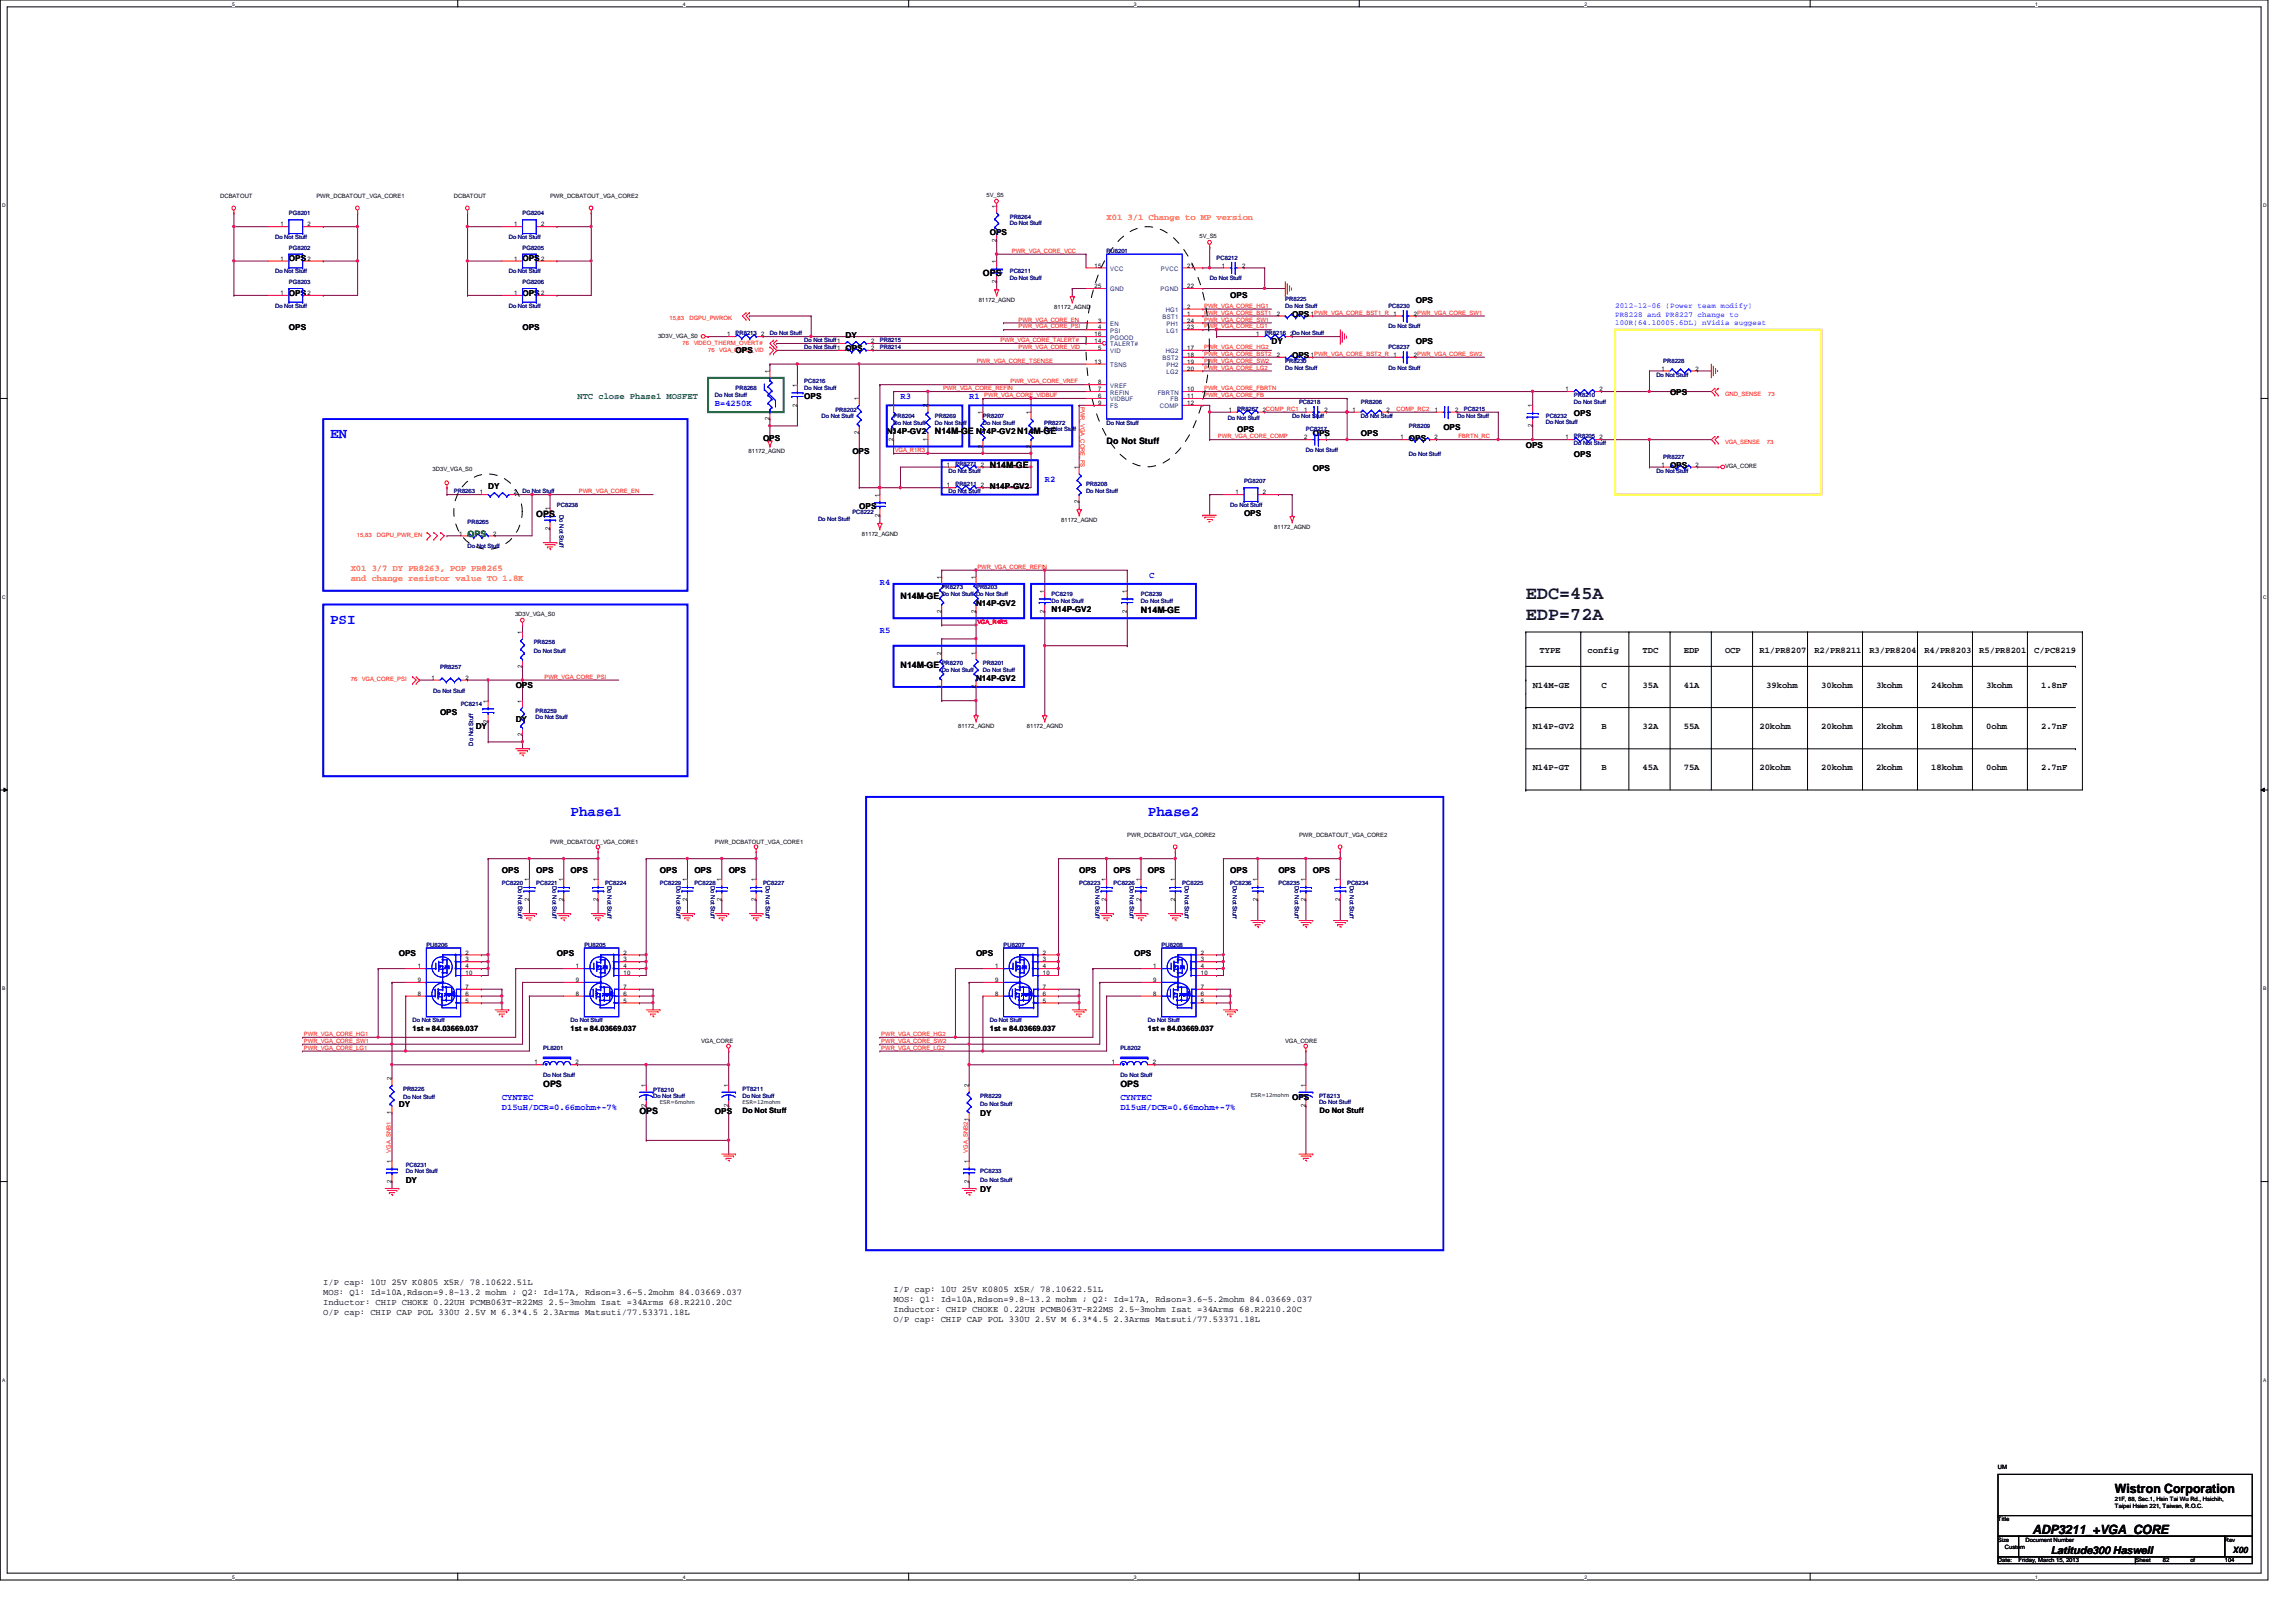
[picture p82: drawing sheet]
<svg xmlns="http://www.w3.org/2000/svg" width="297mm" height="210mm" viewBox="0 0 297 210" stroke-linecap="round" stroke-linejoin="round" font-family="sans-serif">
<defs><g id="words">
<g font-size="2.4" fill="#000040">
<text x="197.4" y="77.5">EDC=45A</text>
<text x="197.4" y="80.2">EDP=72A</text>
</g>
<g font-size="1.9" fill="#00f">
<text x="42.7" y="56.7">EN</text>
<text x="42.7" y="80.7">PSI</text>
<text x="73.8" y="105.6">Phase1</text>
<text x="148.5" y="105.6">Phase2</text>
</g>
<g font-size="1.7">
<text x="273.6" y="193.2">Wistron Corporation</text>
<text x="262.9" y="198.5">ADP3211_+VGA_CORE</text>
</g>
<text font-size="1.4" x="265.3" y="201.1">Latitude300 Haswell</text>
<g font-size="1.1" fill="#ff8000">
<text x="143.2" y="28.5">X01 3/1 Change to MP version</text>
<text x="45.4" y="73.9">X01 3/7 DY PR8263, POP PR8265</text>
<text x="45.4" y="75.2">and change resistor value TO 1.8K</text>
</g>
<g font-size="1.1">
<text x="37.4" y="33.8">OPS</text>
<text x="67.6" y="33.8">OPS</text>
<text x="127.2" y="35.7">OPS</text>
<text x="128.1" y="30.4">OPS</text>
<text x="37.4" y="38.3">OPS</text>
<text x="67.6" y="38.3">OPS</text>
<text x="159.2" y="38.6">OPS</text>
<text x="167.2" y="41">OPS</text>
<text x="183.2" y="39.2">OPS</text>
<text x="37.4" y="42.7">OPS</text>
<text x="67.6" y="42.7">OPS</text>
<text x="95.2" y="45.6">OPS</text>
<text x="109.4" y="43.7">DY</text>
<text x="109.4" y="45.5">OPS</text>
<text x="164.5" y="44.6">DY</text>
<text x="167.2" y="46.4">OPS</text>
<text x="183.2" y="44.6">OPS</text>
<text x="104.1" y="51.7">OPS</text>
<text x="203.6" y="53.8">OPS</text>
<text x="216.1" y="51.1">OPS</text>
<text x="98.7" y="57">OPS</text>
<text x="110.3" y="58.8">OPS</text>
<text x="114.7" y="56.1">N14P-GV2</text>
<text x="120.9" y="56.2">N14M-GE N14P-GV2 N14M-GE</text>
<text x="143.2" y="57.4">Do Not Stuff</text>
<text x="160.1" y="56">OPS</text>
<text x="169.8" y="56.5">OPS</text>
<text x="176.1" y="56.5">OPS</text>
<text x="182.3" y="57">OPS</text>
<text x="186.7" y="55.6">OPS</text>
<text x="197.4" y="57.9">OPS</text>
<text x="203.6" y="59.1">OPS</text>
<text x="63.2" y="63.2">DY</text>
<text x="111.2" y="65.9">OPS</text>
<text x="128.1" y="63.2">N14P-GV2</text>
<text x="128.1" y="60.6">N14M-GE</text>
<text x="169.8" y="60.9">OPS</text>
<text x="216.1" y="60.6">OPS</text>
<text x="69.4" y="66.8">OPS</text>
<text x="160.9" y="66.8">OPS</text>
<text x="116.5" y="77.5">N14M-GE</text>
<text x="126.3" y="78.4">N14P-GV2</text>
<text x="136.1" y="79.2">N14P-GV2</text>
<text x="147.6" y="79.3">N14M-GE</text>
<text x="66.7" y="89">OPS</text>
<text x="116.5" y="86.4">N14M-GE</text>
<text x="126.3" y="88.1">N14P-GV2</text>
<text x="198.3" y="89">N14M-GE</text>
<text x="199.2" y="84.5">TYPE</text>
<text x="205.4" y="84.5">config</text>
<text x="207.2" y="89">C</text>
<text x="212.5" y="84.5">TDC</text>
<text x="212.5" y="89">35A</text>
<text x="217.8" y="84.5">EDP</text>
<text x="217.8" y="89">41A</text>
<text x="223.2" y="84.5">OCP</text>
<text x="227.6" y="84.5">R1/PR8207</text>
<text x="228.5" y="89">39kohm</text>
<text x="234.7" y="84.5">R2/PR8211</text>
<text x="235.6" y="89">30kohm</text>
<text x="241.8" y="84.5">R3/PR8204</text>
<text x="242.7" y="89">3kohm</text>
<text x="249" y="84.5">R4/PR8203</text>
<text x="249.8" y="89">24kohm</text>
<text x="256.1" y="84.5">R5/PR8201</text>
<text x="257" y="89">3kohm</text>
<text x="263.2" y="84.5">C/PC8219</text>
<text x="264.1" y="89">1.8nF</text>
<text x="56.9" y="92.5">OPS</text>
<text x="61.5" y="94.4">DY</text>
<text x="66.7" y="93.5">DY</text>
<text x="198.3" y="94.3">N14P-GV2</text>
<text x="207.2" y="94.3">B</text>
<text x="212.5" y="94.3">32A</text>
<text x="217.8" y="94.3">55A</text>
<text x="227.6" y="94.3">20kohm</text>
<text x="235.6" y="94.3">20kohm</text>
<text x="242.7" y="94.3">2kohm</text>
<text x="249.8" y="94.3">18kohm</text>
<text x="257" y="94.3">0ohm</text>
<text x="264.1" y="94.3">2.7nF</text>
<text x="198.3" y="99.7">N14P-GT</text>
<text x="207.2" y="99.7">B</text>
<text x="212.5" y="99.7">45A</text>
<text x="217.8" y="99.7">75A</text>
<text x="227.6" y="99.7">20kohm</text>
<text x="235.6" y="99.7">20kohm</text>
<text x="242.7" y="99.7">2kohm</text>
<text x="249.8" y="99.7">18kohm</text>
<text x="257" y="99.7">0ohm</text>
<text x="264.1" y="99.7">2.7nF</text>
<text x="64.9" y="113">OPS</text>
<text x="69.4" y="113">OPS</text>
<text x="73.8" y="113">OPS</text>
<text x="85.4" y="113">OPS</text>
<text x="89.8" y="113">OPS</text>
<text x="94.3" y="113">OPS</text>
<text x="139.6" y="113">OPS</text>
<text x="144.1" y="113">OPS</text>
<text x="148.5" y="113">OPS</text>
<text x="159.2" y="113">OPS</text>
<text x="165.4" y="113">OPS</text>
<text x="169.8" y="113">OPS</text>
<text x="51.6" y="123.7">OPS</text>
<text x="72" y="123.7">OPS</text>
<text x="126.3" y="123.7">OPS</text>
<text x="146.7" y="123.7">OPS</text>
<text x="51.6" y="143.3">DY</text>
<text x="70.3" y="140.6">OPS</text>
<text x="144.9" y="140.6">OPS</text>
<text x="167.2" y="142.4">OPS</text>
<text x="82.7" y="144.2">OPS</text>
<text x="92.5" y="144.1">OPS</text>
<text x="126.8" y="144.5">DY</text>
<text x="52.5" y="153">DY</text>
<text x="126.8" y="154.3">DY</text>
<text x="41.8" y="166.3">I/P cap: 10U 25V K0805 X5R/ 78.10622.51L</text>
<text x="41.8" y="167.6">MOS: Q1: Id=10A,Rdson=9.8~13.2 mohm ; Q2: Id=17A, Rdson=3.6~5.2mohm 84.03669.037</text>
<text x="115.6" y="167.2">I/P cap: 10U 25V K0805 X5R/ 78.10622.51L</text>
<text x="41.8" y="168.9">Inductor: CHIP CHOKE 0.22UH PCMB063T-R22MS 2.5~3mohm Isat =34Arms 68.R2210.20C</text>
<text x="41.8" y="170.1">O/P cap: CHIP CAP POL 330U 2.5V M 6.3*4.5 2.3Arms Matsuti/77.53371.18L</text>
<text x="115.6" y="168.5">MOS: Q1: Id=10A,Rdson=9.8~13.2 mohm ; Q2: Id=17A, Rdson=3.6~5.2mohm 84.03669.037</text>
<text x="115.6" y="169.8">Inductor: CHIP CHOKE 0.22UH PCMB063T-R22MS 2.5~3mohm Isat =34Arms 68.R2210.20C</text>
<text x="115.6" y="171">O/P cap: CHIP CAP POL 330U 2.5V M 6.3*4.5 2.3Arms Matsuti/77.53371.18L</text>
<text x="288.9" y="201">X00</text>
</g>
<text font-size="1.1" fill="#008040" x="74.7" y="51.6">NTC close Phase1 MOSFET</text>
<g font-size="1.1" fill="#00f">
<text x="92.5" y="52.5">B=4250K</text>
<text x="116.5" y="51.6">R3</text>
<text x="125.4" y="51.6">R1</text>
<text x="135.2" y="62.3">R2</text>
<text x="113.8" y="75.6">R4</text>
<text x="148.7" y="74.8">C</text>
<text x="113.8" y="81.9">R5</text>
<text x="64.9" y="142.3">CYNTEC</text>
<text x="64.9" y="143.6">D15uH/DCR=0.66mohm+-7%</text>
<text x="144.9" y="142.3">CYNTEC</text>
<text x="144.9" y="143.6">D15uH/DCR=0.66mohm+-7%</text>
</g>
<text font-size="1.1" fill="#008000" x="60.5" y="69.5">OPS</text>
<g font-size="1" fill="#00f">
<text x="209" y="39.9">2012-12-06 (Power team modify)</text>
<text x="209" y="41">PR8228 and PR8227 change to</text>
<text x="209" y="42">100R(64.10005.6DL) nVidia suggest</text>
</g>
<g font-size="1">
<text x="53.4" y="133.4">1st = 84.03669.037</text>
<text x="73.8" y="133.4">1st = 84.03669.037</text>
<text x="128.1" y="133.4">1st = 84.03669.037</text>
<text x="148.5" y="133.4">1st = 84.03669.037</text>
<text x="96.1" y="144.1">Do Not Stuff</text>
<text x="170.7" y="144.1">Do Not Stuff</text>
</g>
<g font-size=".8">
<text x="28.5" y="25.6">DCBATOUT</text>
<text x="36.3" y="29.3">1</text>
<text x="39.8" y="29.3">2</text>
<text x="40.9" y="25.6">PWR_DCBATOUT_VGA_CORE1</text>
<text x="58.7" y="25.6">DCBATOUT</text>
<text x="66.5" y="29.3">1</text>
<text x="70" y="29.3">2</text>
<text x="71.2" y="25.6">PWR_DCBATOUT_VGA_CORE2</text>
<text x="127.6" y="25.4">5V_S5</text>
<text x="128.9" y="26.9" transform="rotate(-90 128.9 26.9)">1</text>
<text x="36.3" y="33.7">1</text>
<text x="39.8" y="33.7">2</text>
<text x="66.5" y="33.7">1</text>
<text x="70" y="33.7">2</text>
<text x="128.9" y="34" transform="rotate(-90 128.9 34)">1</text>
<text x="128.9" y="31.3" transform="rotate(-90 128.9 31.3)">2</text>
<text x="141.6" y="34.6">15</text>
<text x="153.6" y="34.6">21</text>
<text x="155.2" y="30.8">5V_S5</text>
<text x="158.1" y="34.6">1</text>
<text x="160.7" y="34.6">2</text>
<text x="36.3" y="38.2">1</text>
<text x="39.8" y="38.2">2</text>
<text x="66.5" y="38.2">1</text>
<text x="70" y="38.2">2</text>
<text x="126.6" y="39.1">81172_AGND</text>
<text x="128.9" y="36.6" transform="rotate(-90 128.9 36.6)">2</text>
<text x="136.4" y="40">81172_AGND</text>
<text x="141.6" y="37.3">25</text>
<text x="142.1" y="41.7">3</text>
<text x="153.6" y="40.9">1</text>
<text x="153.6" y="40">2</text>
<text x="153.6" y="37.3">22</text>
<text x="153.6" y="41.7">24</text>
<text x="165.2" y="40.9">2</text>
<text x="169.6" y="40.9">1PWR_VGA_CORE_BST1_R</text>
<text x="180.3" y="40.9">1</text>
<text x="182.9" y="40.9">2PWR_VGA_CORE_SW1</text>
<text x="85.1" y="43.7">3D3V_VGA_S0</text>
<text x="94.1" y="43.5">1</text>
<text x="98.5" y="43.5">2</text>
<text x="112.7" y="44.4">2</text>
<text x="112.7" y="45.3">2</text>
<text x="141.6" y="47.1">13</text>
<text x="141.6" y="44.4">14</text>
<text x="141.6" y="43.5">16</text>
<text x="142.1" y="42.6">4</text>
<text x="142.1" y="45.3">5</text>
<text x="153.6" y="45.3">17</text>
<text x="153.6" y="46.2">18</text>
<text x="153.6" y="47.1">19</text>
<text x="153.6" y="48">20</text>
<text x="153.6" y="42.6">23</text>
<text x="162.5" y="43.5">1</text>
<text x="165.2" y="46.2">2</text>
<text x="166.9" y="43.5">2Do Not Stuff</text>
<text x="169.6" y="46.2">1PWR_VGA_CORE_BST2_R</text>
<text x="180.3" y="46.2">1</text>
<text x="182.9" y="46.2">2PWR_VGA_CORE_SW2</text>
<text x="215" y="48">1</text>
<text x="219.4" y="48">2</text>
<text x="99.6" y="48.3" transform="rotate(-90 99.6 48.3)">1</text>
<text x="103.1" y="52.6" transform="rotate(-90 103.1 52.6)">2</text>
<text x="103.1" y="50" transform="rotate(-90 103.1 50)">1</text>
<text x="111.1" y="51.8" transform="rotate(-90 111.1 51.8)">1</text>
<text x="115.6" y="52.7" transform="rotate(-90 115.6 52.7)">1</text>
<text x="120" y="52.7" transform="rotate(-90 120 52.7)">2</text>
<text x="127.1" y="53.6" transform="rotate(-90 127.1 53.6)">1</text>
<text x="133.3" y="53.6" transform="rotate(-90 133.3 53.6)">1</text>
<text x="142.1" y="51.5">6</text>
<text x="142.1" y="50.6">7</text>
<text x="142.1" y="49.7">8</text>
<text x="142.1" y="52.4">9</text>
<text x="153.6" y="50.6">10</text>
<text x="153.6" y="51.5">11</text>
<text x="153.6" y="52.4">12</text>
<text x="159" y="53.3">1</text>
<text x="163.4" y="53.3">2COMP_RC1</text>
<text x="168.7" y="53.3">1</text>
<text x="171.4" y="53.3">2</text>
<text x="175" y="53.3">1</text>
<text x="179.4" y="53.3">2</text>
<text x="185.6" y="53.3">1</text>
<text x="188.3" y="53.3">2</text>
<text x="198.2" y="52.7" transform="rotate(-90 198.2 52.7)">1</text>
<text x="202.5" y="50.6">1</text>
<text x="206.9" y="50.6">2</text>
<text x="96.9" y="58.7">81172_AGND</text>
<text x="99.6" y="54.4" transform="rotate(-90 99.6 54.4)">2</text>
<text x="111.1" y="56.2" transform="rotate(-90 111.1 56.2)">2</text>
<text x="115.6" y="57.1" transform="rotate(-90 115.6 57.1)">2</text>
<text x="120" y="57.1" transform="rotate(-90 120 57.1)">1</text>
<text x="127.1" y="58" transform="rotate(-90 127.1 58)">2</text>
<text x="133.3" y="58" transform="rotate(-90 133.3 58)">2</text>
<text x="168.7" y="56.9">2</text>
<text x="171.4" y="56.9">1</text>
<text x="181.2" y="56.9">1</text>
<text x="185.6" y="56.9">2</text>
<text x="198.2" y="55.3" transform="rotate(-90 198.2 55.3)">2</text>
<text x="202.5" y="56.9">1</text>
<text x="206.9" y="56.9">2</text>
<text x="56" y="61">3D3V_VGA_S0</text>
<text x="62.1" y="64">1</text>
<text x="66.5" y="64">2</text>
<text x="113.8" y="64.3" transform="rotate(-90 113.8 64.3)">1</text>
<text x="122.5" y="63.1">1</text>
<text x="122.5" y="60.4">1</text>
<text x="126.9" y="63.1">2</text>
<text x="126.9" y="60.4">2</text>
<text x="139.6" y="65.1" transform="rotate(-90 139.6 65.1)">2</text>
<text x="139.6" y="60.7" transform="rotate(-90 139.6 60.7)">1</text>
<text x="159.8" y="64">1</text>
<text x="163.4" y="64">2</text>
<text x="215" y="60.4">1</text>
<text x="219.4" y="60.4">2</text>
<text x="223.2" y="60.6">VGA_CORE</text>
<text x="59.4" y="69.3">1</text>
<text x="63.8" y="69.3">2</text>
<text x="71.1" y="68.6" transform="rotate(-90 71.1 68.6)">2</text>
<text x="71.1" y="66" transform="rotate(-90 71.1 66)">1</text>
<text x="111.5" y="69.3">81172_AGND</text>
<text x="113.8" y="66.8" transform="rotate(-90 113.8 66.8)">2</text>
<text x="137.3" y="67.6">81172_AGND</text>
<text x="164.8" y="68.5">81172_AGND</text>
<text x="121.8" y="74.9" transform="rotate(-90 121.8 74.9)">1</text>
<text x="126.2" y="74.9" transform="rotate(-90 126.2 74.9)">1</text>
<text x="135.1" y="76.7" transform="rotate(-90 135.1 76.7)">1</text>
<text x="145.8" y="76.7" transform="rotate(-90 145.8 76.7)">1</text>
<text x="66.6" y="79.7">3D3V_VGA_S0</text>
<text x="67.6" y="82" transform="rotate(-90 67.6 82)">1</text>
<text x="121.8" y="79.3" transform="rotate(-90 121.8 79.3)">2</text>
<text x="126.2" y="79.3" transform="rotate(-90 126.2 79.3)">2</text>
<text x="135.1" y="79.3" transform="rotate(-90 135.1 79.3)">2</text>
<text x="145.8" y="79.3" transform="rotate(-90 145.8 79.3)">2</text>
<text x="55.8" y="88">1</text>
<text x="60.2" y="88">2</text>
<text x="67.6" y="86.4" transform="rotate(-90 67.6 86.4)">2</text>
<text x="121.8" y="89.1" transform="rotate(-90 121.8 89.1)">1</text>
<text x="121.8" y="84.7" transform="rotate(-90 121.8 84.7)">2</text>
<text x="126.2" y="89.1" transform="rotate(-90 126.2 89.1)">2</text>
<text x="126.2" y="84.7" transform="rotate(-90 126.2 84.7)">1</text>
<text x="63.1" y="93.5" transform="rotate(-90 63.1 93.5)">2</text>
<text x="63.1" y="90.9" transform="rotate(-90 63.1 90.9)">1</text>
<text x="67.6" y="95.3" transform="rotate(-90 67.6 95.3)">2</text>
<text x="67.6" y="90.9" transform="rotate(-90 67.6 90.9)">1</text>
<text x="123.9" y="94.2">81172_AGND</text>
<text x="132.8" y="94.2">81172_AGND</text>
<text x="71.2" y="109.2">PWR_DCBATOUT_VGA_CORE1</text>
<text x="92.5" y="109.2">PWR_DCBATOUT_VGA_CORE1</text>
<text x="145.8" y="108.3">PWR_DCBATOUT_VGA_CORE2</text>
<text x="168.1" y="108.3">PWR_DCBATOUT_VGA_CORE2</text>
<text x="68.4" y="116.6" transform="rotate(-90 68.4 116.6)">2</text>
<text x="68.4" y="114" transform="rotate(-90 68.4 114)">1</text>
<text x="72.9" y="116.6" transform="rotate(-90 72.9 116.6)">2</text>
<text x="72.9" y="114" transform="rotate(-90 72.9 114)">1</text>
<text x="77.3" y="116.6" transform="rotate(-90 77.3 116.6)">2</text>
<text x="77.3" y="114" transform="rotate(-90 77.3 114)">1</text>
<text x="88.9" y="116.6" transform="rotate(-90 88.9 116.6)">2</text>
<text x="88.9" y="114" transform="rotate(-90 88.9 114)">1</text>
<text x="93.3" y="116.6" transform="rotate(-90 93.3 116.6)">2</text>
<text x="93.3" y="114" transform="rotate(-90 93.3 114)">1</text>
<text x="97.8" y="116.6" transform="rotate(-90 97.8 116.6)">2</text>
<text x="97.8" y="114" transform="rotate(-90 97.8 114)">1</text>
<text x="143.1" y="116.6" transform="rotate(-90 143.1 116.6)">2</text>
<text x="143.1" y="114" transform="rotate(-90 143.1 114)">1</text>
<text x="147.6" y="116.6" transform="rotate(-90 147.6 116.6)">2</text>
<text x="147.6" y="114" transform="rotate(-90 147.6 114)">1</text>
<text x="152" y="116.6" transform="rotate(-90 152 116.6)">2</text>
<text x="152" y="114" transform="rotate(-90 152 114)">1</text>
<text x="162.7" y="116.6" transform="rotate(-90 162.7 116.6)">2</text>
<text x="162.7" y="114" transform="rotate(-90 162.7 114)">1</text>
<text x="168.9" y="116.6" transform="rotate(-90 168.9 116.6)">2</text>
<text x="168.9" y="114" transform="rotate(-90 168.9 114)">1</text>
<text x="173.4" y="116.6" transform="rotate(-90 173.4 116.6)">2</text>
<text x="173.4" y="114" transform="rotate(-90 173.4 114)">1</text>
<text x="54.1" y="125.3">1</text>
<text x="60.2" y="123.5">2</text>
<text x="60.2" y="124.4">3</text>
<text x="60.2" y="125.3">4</text>
<text x="74.5" y="125.3">1</text>
<text x="80.7" y="123.5">2</text>
<text x="80.7" y="124.4">3</text>
<text x="80.7" y="125.3">4</text>
<text x="128.7" y="125.3">1</text>
<text x="134.9" y="123.5">2</text>
<text x="134.9" y="124.4">3</text>
<text x="134.9" y="125.3">4</text>
<text x="149.2" y="125.3">1</text>
<text x="155.4" y="123.5">2</text>
<text x="155.4" y="124.4">3</text>
<text x="155.4" y="125.3">4</text>
<text x="54.1" y="128.9">8</text>
<text x="54.1" y="127.1">9</text>
<text x="60.2" y="129.8">5</text>
<text x="60.2" y="128.9">6</text>
<text x="60.2" y="128">7</text>
<text x="60.2" y="126.2">10</text>
<text x="74.5" y="128.9">8</text>
<text x="74.5" y="127.1">9</text>
<text x="80.7" y="129.8">5</text>
<text x="80.7" y="128.9">6</text>
<text x="80.7" y="128">7</text>
<text x="80.7" y="126.2">10</text>
<text x="128.7" y="128.9">8</text>
<text x="128.7" y="127.1">9</text>
<text x="134.9" y="129.8">5</text>
<text x="134.9" y="128.9">6</text>
<text x="134.9" y="128">7</text>
<text x="134.9" y="126.2">10</text>
<text x="149.2" y="128.9">8</text>
<text x="149.2" y="127.1">9</text>
<text x="155.4" y="129.8">5</text>
<text x="155.4" y="128.9">6</text>
<text x="155.4" y="128">7</text>
<text x="155.4" y="126.2">10</text>
<text x="69.2" y="137.8">1</text>
<text x="74.5" y="137.8">2</text>
<text x="90.7" y="135">VGA_CORE</text>
<text x="143.8" y="137.8">1</text>
<text x="149.1" y="137.8">2</text>
<text x="166.3" y="135">VGA_CORE</text>
<text x="50.7" y="139.8" transform="rotate(-90 50.7 139.8)">2</text>
<text x="83.6" y="143.3" transform="rotate(-90 83.6 143.3)">2</text>
<text x="83.6" y="140.7" transform="rotate(-90 83.6 140.7)">1</text>
<text x="94.2" y="143.3" transform="rotate(-90 94.2 143.3)">2</text>
<text x="94.2" y="140.7" transform="rotate(-90 94.2 140.7)">1</text>
<text x="125.3" y="140.7" transform="rotate(-90 125.3 140.7)">2</text>
<text x="168.9" y="143.3" transform="rotate(-90 168.9 143.3)">2</text>
<text x="168.9" y="140.7" transform="rotate(-90 168.9 140.7)">1</text>
<text x="50.7" y="144.2" transform="rotate(-90 50.7 144.2)">1</text>
<text x="50.7" y="153.1" transform="rotate(-90 50.7 153.1)">2</text>
<text x="50.7" y="150.5" transform="rotate(-90 50.7 150.5)">1</text>
<text x="125.3" y="153.1" transform="rotate(-90 125.3 153.1)">2</text>
<text x="125.3" y="150.5" transform="rotate(-90 125.3 150.5)">1</text>
<text x="258.5" y="190.2">UM</text>
<text x="258.5" y="196.8">Title</text>
<text x="273.6" y="194.2">21F, 88, Sec.1, Hsin Tai Wu Rd., Hsichih,</text>
<text x="273.6" y="195.1">Taipei Hsien 221, Taiwan, R.O.C.</text>
<text x="258.5" y="199.5">Size</text>
<text x="258.5" y="202.2">Date:</text>
<text x="259.4" y="200.4">Custom</text>
<text x="261.2" y="202.2">Friday, March 15, 2013</text>
<text x="262" y="199.5">Document Number</text>
<text x="276.3" y="202.2">Sheet</text>
<text x="279.8" y="202.2">82</text>
<text x="283.4" y="202.2">of</text>
<text x="287.8" y="199.5">Rev</text>
<text x="287.8" y="202.2">104</text>
</g>
<g font-size=".8" fill="#000080">
<text x="37.4" y="27.9">PG8201</text>
<text x="67.6" y="27.9">PG8204</text>
<text x="130.6" y="28.3">PR8264</text>
<text x="130.6" y="29.1">Do Not Stuff</text>
<text x="35.6" y="35.4">Do Not Stuff</text>
<text x="35.6" y="30.9">Do Not Stuff</text>
<text x="37.4" y="32.3">PG8202</text>
<text x="65.8" y="35.4">Do Not Stuff</text>
<text x="65.8" y="30.9">Do Not Stuff</text>
<text x="67.6" y="32.3">PG8205</text>
<text x="130.6" y="35.4">PC8211</text>
<text x="143.2" y="32.7">PU8201</text>
<text x="157.4" y="33.6">PC8212</text>
<text x="35.6" y="39.8">Do Not Stuff</text>
<text x="37.4" y="36.7">PG8203</text>
<text x="65.8" y="39.8">Do Not Stuff</text>
<text x="67.6" y="36.7">PG8206</text>
<text x="130.6" y="36.2">Do Not Stuff</text>
<text x="156.5" y="36.2">Do Not Stuff</text>
<text x="166.3" y="38.9">PR8225</text>
<text x="166.3" y="39.8">Do Not Stuff</text>
<text x="179.6" y="39.8">PC8230</text>
<text x="95.2" y="43.4">PR8213</text>
<text x="99.6" y="43.4">Do Not Stuff</text>
<text x="104.1" y="44.3">Do Not Stuff1</text>
<text x="104.1" y="45.2">Do Not Stuff1</text>
<text x="113.8" y="44.3">PR8215</text>
<text x="113.8" y="45.2">PR8214</text>
<text x="163.6" y="43.4">PR8216</text>
<text x="166.3" y="46.9">PR8230</text>
<text x="166.3" y="47.8">Do Not Stuff</text>
<text x="179.6" y="45.2">PC8237</text>
<text x="179.6" y="47.8">Do Not Stuff</text>
<text x="179.6" y="42.5">Do Not Stuff</text>
<text x="215.2" y="46.9">PR8228</text>
<text x="92.5" y="51.4">Do Not Stuff</text>
<text x="95.2" y="50.5">PR8268</text>
<text x="104.1" y="49.6">PC8216</text>
<text x="104.1" y="50.5">Do Not Stuff</text>
<text x="108.1" y="53.3">PR8202</text>
<text x="160.1" y="53.2">PR8267</text>
<text x="168.1" y="52.3">PC8218</text>
<text x="176.1" y="52.3">PR8206</text>
<text x="189.4" y="53.2">PC8215</text>
<text x="203.6" y="51.4">PR8210</text>
<text x="203.6" y="52.3">Do Not Stuff</text>
<text x="214.3" y="48.7">Do Not Stuff</text>
<text x="106.3" y="54.1">Do Not Stuff</text>
<text x="115.6" y="54.1">PR8204</text>
<text x="115.6" y="54.9">Do Not Stuff</text>
<text x="120.9" y="54.1">PR8269</text>
<text x="120.9" y="54.9">Do Not Stuff</text>
<text x="127.2" y="54.1">PR8207</text>
<text x="127.2" y="54.9">Do Not Stuff</text>
<text x="135.1" y="54.9">PR8272</text>
<text x="135.1" y="55.8">Do Not Stuff</text>
<text x="143.2" y="54.9">Do Not Stuff</text>
<text x="158.8" y="54.4">Do Not Stuff</text>
<text x="167.2" y="54.1">Do Not Stuff</text>
<text x="168.9" y="55.8">PC8217</text>
<text x="168.9" y="58.5">Do Not Stuff</text>
<text x="176.1" y="54.1">Do Not Stuff</text>
<text x="182.3" y="55.4">PR8209</text>
<text x="182.3" y="59.1">Do Not Stuff</text>
<text x="188.5" y="54.1">Do Not Stuff</text>
<text x="200" y="54.1">PC8232</text>
<text x="200" y="54.9">Do Not Stuff</text>
<text x="203.6" y="56.7">PR8205</text>
<text x="203.6" y="57.6">Do Not Stuff</text>
<text x="215.2" y="59.4">PR8227</text>
<text x="58.7" y="63.8">PR8263</text>
<text x="67.6" y="63.8">Do Not Stuff</text>
<text x="72" y="65.6">PC8238</text>
<text x="122.7" y="63.8">Do Not Stuff</text>
<text x="122.7" y="61.2">Do Not Stuff</text>
<text x="123.6" y="62.9">PR8211</text>
<text x="123.6" y="60.3">PR8271</text>
<text x="140.5" y="62.9">PR8208</text>
<text x="140.5" y="63.8">Do Not Stuff</text>
<text x="159.2" y="65.6">Do Not Stuff</text>
<text x="160.9" y="62.5">PG8207</text>
<text x="214.3" y="61.2">Do Not Stuff</text>
<text x="60.5" y="67.9">PR8265</text>
<text x="60.5" y="71">Do Not Stuff</text>
<text x="72.4" y="66.7" transform="rotate(90 72.4 66.7)">Do Not Stuff</text>
<text x="105.8" y="67.4">Do Not Stuff</text>
<text x="110.3" y="66.5">PC8222</text>
<text x="121.8" y="76.3">PR8273</text>
<text x="121.8" y="77.2">Do Not Stuff Do Not Stuff</text>
<text x="126.3" y="76.3">PR8203</text>
<text x="136.1" y="77.2">PC8219</text>
<text x="136.1" y="78">Do Not Stuff</text>
<text x="147.6" y="77.2">PC8239</text>
<text x="69" y="83.4">PR8258</text>
<text x="147.6" y="78.1">Do Not Stuff</text>
<text x="56" y="89.6">Do Not Stuff</text>
<text x="56.9" y="86.5">PR8257</text>
<text x="69" y="84.5">Do Not Stuff</text>
<text x="121.8" y="86.1">PR8270</text>
<text x="121.8" y="87">Do Not Stuff</text>
<text x="127.2" y="86.1">PR8201</text>
<text x="127.2" y="87">Do Not Stuff</text>
<text x="59.6" y="91.4">PC8214</text>
<text x="69.3" y="92.3">PR8259</text>
<text x="69.3" y="93.1">Do Not Stuff</text>
<text x="61.2" y="96.5" transform="rotate(-90 61.2 96.5)">Do Not Stuff</text>
<text x="64.9" y="114.5">PC8220</text>
<text x="67.1" y="114.7" transform="rotate(90 67.1 114.7)">Do Not Stuff</text>
<text x="69.4" y="114.5">PC8221</text>
<text x="71.5" y="114.7" transform="rotate(90 71.5 114.7)">Do Not Stuff</text>
<text x="78.3" y="114.5">PC8224</text>
<text x="78.6" y="114.7" transform="rotate(90 78.6 114.7)">Do Not Stuff</text>
<text x="85.4" y="114.5">PC8229</text>
<text x="87.5" y="114.7" transform="rotate(90 87.5 114.7)">Do Not Stuff</text>
<text x="89.8" y="114.5">PC8228</text>
<text x="91.9" y="114.7" transform="rotate(90 91.9 114.7)">Do Not Stuff</text>
<text x="98.7" y="114.5">PC8227</text>
<text x="99.1" y="114.7" transform="rotate(90 99.1 114.7)">Do Not Stuff</text>
<text x="139.6" y="114.5">PC8223</text>
<text x="141.7" y="114.7" transform="rotate(90 141.7 114.7)">Do Not Stuff</text>
<text x="144.1" y="114.5">PC8226</text>
<text x="146.2" y="114.7" transform="rotate(90 146.2 114.7)">Do Not Stuff</text>
<text x="152.9" y="114.5">PC8225</text>
<text x="153.3" y="114.7" transform="rotate(90 153.3 114.7)">Do Not Stuff</text>
<text x="159.2" y="114.5">PC8236</text>
<text x="159.5" y="114.7" transform="rotate(90 159.5 114.7)">Do Not Stuff</text>
<text x="165.4" y="114.5">PC8235</text>
<text x="167.5" y="114.7" transform="rotate(90 167.5 114.7)">Do Not Stuff</text>
<text x="174.3" y="114.5">PC8234</text>
<text x="174.6" y="114.7" transform="rotate(90 174.6 114.7)">Do Not Stuff</text>
<text x="55.2" y="122.5">PU8206</text>
<text x="75.6" y="122.5">PU8205</text>
<text x="129.8" y="122.5">PU8207</text>
<text x="150.3" y="122.5">PU8208</text>
<text x="53.4" y="132.3">Do Not Stuff</text>
<text x="70.3" y="135.8">PL8201</text>
<text x="73.8" y="132.3">Do Not Stuff</text>
<text x="128.1" y="132.3">Do Not Stuff</text>
<text x="144.9" y="135.8">PL8202</text>
<text x="148.5" y="132.3">Do Not Stuff</text>
<text x="52.2" y="141.2">PR8226</text>
<text x="52.2" y="142.2">Do Not Stuff</text>
<text x="70.3" y="139.4">Do Not Stuff</text>
<text x="84.5" y="141.3">PT8210</text>
<text x="84.5" y="142.1">Do Not Stuff</text>
<text x="96.1" y="141.2">PT8211</text>
<text x="96.1" y="142.1">Do Not Stuff</text>
<text x="126.8" y="142.1">PR8229</text>
<text x="126.8" y="143.1">Do Not Stuff</text>
<text x="144.9" y="139.4">Do Not Stuff</text>
<text x="170.6" y="142.1">PT8213</text>
<text x="170.6" y="142.9">Do Not Stuff</text>
<text x="52.5" y="151">PC8231</text>
<text x="52.5" y="151.8">Do Not Stuff</text>
<text x="126.8" y="151.8">PC8233</text>
<text x="126.8" y="152.9">Do Not Stuff</text>
</g>
<g font-size=".8" fill="#f00">
<text x="130.9" y="32.7">PWR_VGA_CORE_VCC</text>
<text x="86.6" y="41.4">15,83</text>
<text x="89.2" y="41.4">DGPU_PWROK</text>
<text x="131.8" y="41.6">PWR_VGA_CORE_EN</text>
<text x="155.8" y="40.7">PWR_VGA_CORE_BST1</text>
<text x="155.8" y="39.8">PWR_VGA_CORE_HG1</text>
<text x="155.8" y="41.6">PWR_VGA_CORE_SW1</text>
<text x="88.3" y="44.6">76</text>
<text x="89.7" y="44.6">VIDEO_THERM_OVERT#</text>
<text x="91.6" y="45.5">76</text>
<text x="93" y="45.5">VGA_CORE_VID</text>
<text x="126.4" y="46.9">PWR_VGA_CORE_TSENSE</text>
<text x="129.5" y="44.3">PWR_VGA_CORE_TALERT#</text>
<text x="131.8" y="42.5">PWR_VGA_CORE_PSI</text>
<text x="131.8" y="45.2">PWR_VGA_CORE_VID</text>
<text x="155.8" y="46.1">PWR_VGA_CORE_BST2</text>
<text x="155.8" y="47.8">PWR_VGA_CORE_LG2</text>
<text x="155.8" y="46.9">PWR_VGA_CORE_SW2</text>
<text x="155.8" y="45.2">PWR_VGA_CORE_HG2</text>
<text x="155.8" y="42.5">PWR_VGA_CORE_LG1</text>
<text x="122" y="50.5">PWR_VGA_CORE_REFIN</text>
<text x="127.3" y="51.4">PWR_VGA_CORE_VIDBUF</text>
<text x="130.7" y="49.6">PWR_VGA_CORE_VREF</text>
<text x="139.8" y="52.6" transform="rotate(90 139.8 52.6)">PWR_VGA_CORE_FS</text>
<text x="155.8" y="51.4">PWR_VGA_CORE_FB</text>
<text x="155.8" y="50.5">PWR_VGA_CORE_FBRTN</text>
<text x="180.7" y="53.2">COMP_RC2</text>
<text x="223.2" y="51.2">GND_SENSE</text>
<text x="228.8" y="51.2">73</text>
<text x="115.8" y="58.5">VGA_R1R3</text>
<text x="157.6" y="56.7">PWR_VGA_CORE_COMP</text>
<text x="188.7" y="56.7">FBRTN_RC</text>
<text x="223.2" y="57.4">VGA_SENSE</text>
<text x="228.6" y="57.4">73</text>
<text x="74.9" y="63.8">PWR_VGA_CORE_EN</text>
<text x="46.2" y="69.5">15,83</text>
<text x="48.8" y="69.5">DGPU_PWR_EN</text>
<text x="126.4" y="73.6">PWR_VGA_CORE_REFIN</text>
<text x="126.4" y="80.7">VGA_R4R5</text>
<text x="45.4" y="88.2">76</text>
<text x="46.8" y="88.2">VGA_CORE_PSI</text>
<text x="70.4" y="87.8">PWR_VGA_CORE_PSI</text>
<text x="39.3" y="134.1">PWR_VGA_CORE_HG1</text>
<text x="39.3" y="135">PWR_VGA_CORE_SW1</text>
<text x="39.3" y="135.8">PWR_VGA_CORE_LG1</text>
<text x="114" y="134.1">PWR_VGA_CORE_HG2</text>
<text x="114" y="135">PWR_VGA_CORE_SW2</text>
<text x="114" y="135.8">PWR_VGA_CORE_LG2</text>
<text x="50.5" y="149.2" transform="rotate(-90 50.5 149.2)">VGA_SNB1</text>
<text x="125.2" y="149.2" transform="rotate(-90 125.2 149.2)">VGA_SNB21</text>
</g>
<g font-size=".8" fill="#004080">
<text x="143.6" y="35.1">VCC</text>
<text x="150.2" y="35.1">PVCC</text>
<text x="143.6" y="37.7">GND</text>
<text x="150.2" y="37.7">PGND</text>
<text x="150.4" y="41.3">BST1</text>
<text x="150.8" y="40.4">HG1</text>
<text x="143.6" y="42.2">EN</text>
<text x="143.6" y="43.1">PSI</text>
<text x="143.6" y="45.7">VID</text>
<text x="143.6" y="47.5">TSNS</text>
<text x="143.6" y="44.8">TALERT#</text>
<text x="143.6" y="43.9">PGOOD</text>
<text x="150.4" y="46.6">BST2</text>
<text x="150.8" y="45.7">HG2</text>
<text x="150.9" y="47.5">PH2</text>
<text x="150.9" y="43.1">LG1</text>
<text x="150.9" y="42.2">PH1</text>
<text x="143.6" y="51.9">VIDBUF</text>
<text x="143.6" y="51.1">REFIN</text>
<text x="143.6" y="50.2">VREF</text>
<text x="143.6" y="52.8">FS</text>
<text x="149.8" y="51.1">FBRTN</text>
<text x="150.1" y="52.8">COMP</text>
<text x="150.9" y="48.4">LG2</text>
<text x="151.4" y="51.9">FB</text>
</g>
<g font-size=".7" fill="#004000">
<text x="85.4" y="142.9">ESR=6mohm</text>
<text x="96.1" y="142.9">ESR=12mohm</text>
<text x="161.8" y="142">ESR=12mohm</text>
</g>
<g font-size=".6">
<text x="30.1" y=".7">5</text>
<text x="88.3" y=".7">4</text>
<text x="146.7" y=".7">3</text>
<text x="205" y=".7">2</text>
<text x="263.3" y=".7">1</text>
<text x=".3" y="26.8">D</text>
<text x="292.8" y="26.8">D</text>
<text x=".3" y="77.5">C</text>
<text x="292.8" y="77.5">C</text>
<text x=".3" y="128.1">B</text>
<text x="292.8" y="128.1">B</text>
<text x=".3" y="178.8">A</text>
<text x="292.8" y="178.8">A</text>
<text x="30.1" y="204.3">5</text>
<text x="88.3" y="204.3">4</text>
<text x="146.7" y="204.3">3</text>
<text x="205" y="204.3">2</text>
<text x="263.3" y="204.3">1</text>
</g>
</g></defs>
<path d="M0 0h293.4v204.5h-293.4zM.9 .9h291.6v202.7h-291.6z" fill="none" stroke="#000" stroke-width=".13"/>
<g fill="#fff">
<path d="M30.1 .1h.3v.7h-.3z"/>
<path d="M30.1 203.7h.3v.7h-.3z"/>
</g>
<path d="M59.2 0v.9M59.2 203.6v.9" fill="none" stroke="#000" stroke-width=".13"/>
<g fill="#fff">
<path d="M88.3 .1h.4v.7h-.4z"/>
<path d="M88.3 203.7h.4v.7h-.4z"/>
</g>
<path d="M117.6 0v.9M117.6 203.6v.9" fill="none" stroke="#000" stroke-width=".13"/>
<g fill="#fff">
<path d="M146.7 .1h.3v.7h-.3z"/>
<path d="M146.7 203.7h.3v.7h-.3z"/>
</g>
<path d="M175.8 0v.9M175.8 203.6v.9" fill="none" stroke="#000" stroke-width=".13"/>
<g fill="#fff">
<path d="M205 .1h.3v.7h-.3z"/>
<path d="M205 203.7h.3v.7h-.3z"/>
</g>
<path d="M234.2 0v.9M234.2 203.6v.9" fill="none" stroke="#000" stroke-width=".13"/>
<g fill="#fff">
<path d="M263.3 .1h.3v.7h-.3z"/>
<path d="M263.3 203.7h.3v.7h-.3z"/>
<path d="M.3 26.2h.5v.7h-.5z"/>
<path d="M292.8 26.2h.4v.7h-.4z"/>
<path d="M.3 76.9h.5v.7h-.5z"/>
<path d="M292.8 76.9h.4v.7h-.4z"/>
</g>
<path d="M0 51.6h.9M292.5 51.6h.9" fill="none" stroke="#000" stroke-width=".13"/>
<g fill="#fff">
<path d="M.3 127.6h.4v.7h-.4z"/>
<path d="M292.8 127.6h.4v.7h-.4z"/>
</g>
<path d="M0 102.2h.9M.5 102l.4 .2-.4 .2zM292.5 102.2l.4-.2v.4zM292.5 102.2h.9" fill="none" stroke="#000" stroke-width=".13"/>
<path d="M.5 102l.4 .2-.4 .2zM292.5 102.2l.4-.2v.4z" fill="#000"/>
<g fill="#fff">
<path d="M.3 178.2h.4v.7h-.4z"/>
<path d="M292.8 178.2h.4v.7h-.4z"/>
</g>
<path d="M0 152.9h.9M292.5 152.9h.9" fill="none" stroke="#000" stroke-width=".13"/>
<path d="M30.3 38.2h.1M30.3 33.8h.1M30.3 38.2h4.4M30.3 33.8v4.4M41.8 38.2h.1M41.8 38.2h4.5M100.5 44.4h.1M100.5 44.4h8M112.9 44.4h.1M112.9 44.4h27.6" fill="none" stroke="#800040" stroke-width=".13"/>
<path d="M30.1 33.6h.2v.3h-.2z" fill-rule="evenodd" fill="#f0f"/>
<path d="M30.1 33.6h.2v.3h-.2z" fill="none" stroke="#f0f" stroke-width=".13"/>
<path d="M46.3 33.8h.1M46.3 33.8v4.4" fill="none" stroke="#800040" stroke-width=".13"/>
<path d="M46.1 33.6h.2v.3h-.2z" fill-rule="evenodd" fill="#f0f"/>
<path d="M46.1 33.6h.2v.3h-.2z" fill="none" stroke="#f0f" stroke-width=".13"/>
<path d="M30.3 33.8h.1M30.3 33.8h4.4M41.8 33.8h.1M41.8 33.8h4.5M60.5 33.8h.1M60.5 38.2h.1M60.5 33.8h4.4M60.5 38.2h4.4M60.5 33.8v4.4M72 38.2h.1M72 38.2h4.5" fill="none" stroke="#800040" stroke-width=".13"/>
<path d="M60.4 33.6h.2v.3h-.2z" fill-rule="evenodd" fill="#f0f"/>
<path d="M60.4 33.6h.2v.3h-.2z" fill="none" stroke="#f0f" stroke-width=".13"/>
<path d="M76.5 33.8h.1M76.5 33.8v4.4" fill="none" stroke="#800040" stroke-width=".13"/>
<path d="M76.4 33.6h.2v.3h-.2z" fill-rule="evenodd" fill="#f0f"/>
<path d="M76.4 33.6h.2v.3h-.2z" fill="none" stroke="#f0f" stroke-width=".13"/>
<path d="M30.3 27.6h.1M30.3 27.6v1.7M60.5 27.6h.1M60.5 27.6v1.7M72 33.8h.1M72 33.8h4.5M50.7 135.1h.1M50.7 135.1v2.7" fill="none" stroke="#800040" stroke-width=".13"/>
<path d="M50.6 135h.2v.2h-.2z" fill-rule="evenodd" fill="#f0f"/>
<path d="M50.6 135h.2v.2h-.2z" fill="none" stroke="#f0f" stroke-width=".13"/>
<path d="M52.5 128.9h.1M52.5 128.9v7.1M64.9 128.9h.1M64.9 128.9v.9" fill="none" stroke="#800040" stroke-width=".13"/>
<path d="M64.8 128.8h.2v.2h-.2z" fill-rule="evenodd" fill="#f0f"/>
<path d="M64.8 128.8h.2v.2h-.2z" fill="none" stroke="#f0f" stroke-width=".13"/>
<path d="M48.9 125.3h.1M48.9 125.3v8.9M84.5 128.9h.1M84.5 128.9v.9" fill="none" stroke="#800040" stroke-width=".13"/>
<path d="M84.4 128.8h.2v.2h-.2z" fill-rule="evenodd" fill="#f0f"/>
<path d="M84.4 128.8h.2v.2h-.2z" fill="none" stroke="#f0f" stroke-width=".13"/>
<path d="M155.6 46.2h.1M155.6 46.2h9.8M207.2 50.7h.1M207.2 50.7h6.2M83.6 124.5h.1M83.6 124.5v.8M50.7 152.9h.1M50.7 144h.1M50.7 144v6.2M50.7 152.9v.9" fill="none" stroke="#800040" stroke-width=".13"/>
<path d="M83.5 124.3h.2v.2h-.2z" fill-rule="evenodd" fill="#f0f"/>
<path d="M83.5 124.3h.2v.2h-.2z" fill="none" stroke="#f0f" stroke-width=".13"/>
<g fill="none" stroke="#800040" stroke-width=".13">
<path d="M60.5 29.3h.1M60.5 29.3h4.4M76.5 29.3h.1M76.5 29.3v4.5M155.6 48h.1M155.6 47.1h.1M155.6 45.3h.1M155.6 48h8.9M155.6 47.1h8.9M155.6 45.3h8.9M169.8 46.2h.1M169.8 46.2h10.7"/>
<path d="M183.2 46.2h.1M183.2 46.2h8.9M64 69.3h.1M64 69.3h4.8M84.5 128h.1M84.5 128v.9"/>
</g>
<path d="M76.4 29.2h.2v.2h-.2z" fill-rule="evenodd" fill="#f0f"/>
<path d="M76.4 29.2h.2v.2h-.2z" fill="none" stroke="#f0f" stroke-width=".13"/>
<path d="M60.5 29.3h.1M60.5 29.3v4.5M72 29.3h.1M72 29.3h4.5" fill="none" stroke="#800040" stroke-width=".13"/>
<path d="M60.4 29.2h.2v.2h-.2z" fill-rule="evenodd" fill="#f0f"/>
<path d="M60.4 29.2h.2v.2h-.2z" fill="none" stroke="#f0f" stroke-width=".13"/>
<path d="M174.3 53.3h.1M174.3 53.3v3.6" fill="none" stroke="#800040" stroke-width=".13"/>
<path d="M174.1 53.2h.3v.2h-.3z" fill-rule="evenodd" fill="#f0f"/>
<path d="M174.1 53.2h.3v.2h-.3z" fill="none" stroke="#f0f" stroke-width=".13"/>
<path d="M167.2 43.6h.1M167.2 43.6h6.2M57.8 63.1h.1M57.8 63.1v.9M68.8 64h.1M68.8 64h15.7M71.2 68.5h.1M71.2 64h.1M71.2 64v1.8M71.2 68.5v1.7" fill="none" stroke="#800040" stroke-width=".13"/>
<path d="M71 63.9h.2v.2h-.2z" fill-rule="evenodd" fill="#f0f"/>
<path d="M71 63.9h.2v.2h-.2z" fill="none" stroke="#f0f" stroke-width=".13"/>
<path d="M66.7 64h.1M66.7 64h2.1M68.8 64h.1M68.8 64v5.3" fill="none" stroke="#800040" stroke-width=".13"/>
<path d="M68.7 63.9h.2v.2h-.2z" fill-rule="evenodd" fill="#f0f"/>
<path d="M68.7 63.9h.2v.2h-.2z" fill="none" stroke="#f0f" stroke-width=".13"/>
<g fill="none" stroke="#800040" stroke-width=".13">
<path d="M128.9 31.1h.1M128.9 31.1v1.8M156.5 52.5h.1M156.5 52.5v.8M169.8 40.9h.1M169.8 40.9h10.7M171.6 56.9h.1M171.6 56.9h2.7M57.8 69.3h.1M57.8 64h.1M57.8 69.3h1.8M57.8 64h4.5"/>
<path d="M39.2 134.2h.1M39.2 134.2h9.7M83.6 137.8h.1M83.6 137.8h10.7"/>
</g>
<path d="M94.1 137.7h.2v.2h-.2z" fill-rule="evenodd" fill="#f0f"/>
<path d="M94.1 137.7h.2v.2h-.2z" fill="none" stroke="#f0f" stroke-width=".13"/>
<path d="M83.5 137.7h.2v.2h-.2z" fill-rule="evenodd" fill="#f0f"/>
<path d="M83.5 137.7h.2v.2h-.2z" fill="none" stroke="#f0f" stroke-width=".13"/>
<path d="M133.4 51.6h.1M133.4 51.6h7.1M179.6 53.3h.1M179.6 53.3h6.2M193.8 53.3h.1M193.8 53.3v3.6M198.3 50.7h.1M198.3 50.7h4.4M127.2 63.1h.1M127.2 63.1h6.2" fill="none" stroke="#800040" stroke-width=".13"/>
<path d="M198.1 50.5h.3v.2h-.3z" fill-rule="evenodd" fill="#f0f"/>
<path d="M198.1 50.5h.3v.2h-.3z" fill="none" stroke="#f0f" stroke-width=".13"/>
<path d="M155.6 52.5h.1M155.6 52.5h.9M116.5 63.1h.1M116.5 63.1h6.2" fill="none" stroke="#800040" stroke-width=".13"/>
<path d="M116.4 63h.2v.2h-.2z" fill-rule="evenodd" fill="#f0f"/>
<path d="M116.4 63h.2v.2h-.2z" fill="none" stroke="#f0f" stroke-width=".13"/>
<path d="M128.9 36.4h.1M128.9 36.4v.9M155.6 34.7h.1M155.6 34.7h.9M111.2 47.1h.1M111.2 47.1h29.3M139.6 52.5h.1M139.6 52.5v8M155.6 51.6h.1M155.6 51.6h18.7M163.6 53.3h.1M163.6 53.3h5.3" fill="none" stroke="#800040" stroke-width=".13"/>
<path d="M111 47h.2v.2h-.2z" fill-rule="evenodd" fill="#f0f"/>
<path d="M111 47h.2v.2h-.2z" fill="none" stroke="#f0f" stroke-width=".13"/>
<path d="M156.5 32h.1M156.5 32v2.7M113.8 49.8h.1M113.8 49.8h26.7" fill="none" stroke="#800040" stroke-width=".13"/>
<path d="M156.4 34.5h.2v.2h-.2z" fill-rule="evenodd" fill="#f0f"/>
<path d="M156.4 34.5h.2v.2h-.2z" fill="none" stroke="#f0f" stroke-width=".13"/>
<path d="M120.1 50.7h.1M120.1 50.7h20.4M129.8 42.7h.1M129.8 42.7h10.7M139.6 52.5h.1M139.6 52.5h.9M174.3 53.3h.1M174.3 53.3h.9" fill="none" stroke="#800040" stroke-width=".13"/>
<path d="M174.1 53.2h.3v.2h-.3z" fill-rule="evenodd" fill="#f0f"/>
<path d="M174.1 53.2h.3v.2h-.3z" fill="none" stroke="#f0f" stroke-width=".13"/>
<path d="M128.9 32.9h.1M128.9 32.9h11.6M171.6 53.3h.1M171.6 53.3h2.7" fill="none" stroke="#800040" stroke-width=".13"/>
<path d="M128.8 32.8h.2v.2h-.2z" fill-rule="evenodd" fill="#f0f"/>
<path d="M128.8 32.8h.2v.2h-.2z" fill="none" stroke="#f0f" stroke-width=".13"/>
<path d="M163.6 37.3h.1M163.6 34.7h.1M163.6 37.3h2.7M163.6 34.7v2.6M156.5 56.9h.1M156.5 56.9h12.4M188.5 53.3h.1M188.5 53.3h5.3" fill="none" stroke="#800040" stroke-width=".13"/>
<path d="M163.5 37.2h.2v.2h-.2z" fill-rule="evenodd" fill="#f0f"/>
<path d="M163.5 37.2h.2v.2h-.2z" fill="none" stroke="#f0f" stroke-width=".13"/>
<path d="M160.9 34.7h.1M160.9 34.7h2.7M111.2 56h.1M111.2 56v7.1M219.6 48h.1M219.6 48h1.8M139.6 64.9h.1M139.6 64.9v.9M83.6 123.6h.1M83.6 123.6v.9" fill="none" stroke="#800040" stroke-width=".13"/>
<path d="M83.5 123.4h.2v.2h-.2z" fill-rule="evenodd" fill="#f0f"/>
<path d="M83.5 123.4h.2v.2h-.2z" fill="none" stroke="#f0f" stroke-width=".13"/>
<path d="M156.5 34.7h.1M156.5 34.7h1.8M111.2 47.1h.1M111.2 47.1v4.5M174.3 56.9h.1M174.3 56.9h7.1M185.8 56.9h.1M185.8 56.9h8M83.6 143.1h.1M83.6 143.1v4.5M94.3 147.6h.1M94.3 147.6v1.8" fill="none" stroke="#800040" stroke-width=".13"/>
<path d="M174.1 56.8h.3v.2h-.3z" fill-rule="evenodd" fill="#f0f"/>
<path d="M174.1 56.8h.3v.2h-.3z" fill="none" stroke="#f0f" stroke-width=".13"/>
<path d="M156.5 53.3h.1M156.5 53.3h2.7M156.5 53.3v3.6" fill="none" stroke="#800040" stroke-width=".13"/>
<path d="M156.4 53.2h.2v.2h-.2z" fill-rule="evenodd" fill="#f0f"/>
<path d="M156.4 53.2h.2v.2h-.2z" fill="none" stroke="#f0f" stroke-width=".13"/>
<path d="M115.6 50.7h.1M115.6 50.7v1.8M174.3 51.6h.1M174.3 51.6v1.7M82.7 125.3h.1M82.7 125.3h.9M83.6 137.8h.1M83.6 137.8v2.7" fill="none" stroke="#800040" stroke-width=".13"/>
<path d="M83.5 125.2h.2v.2h-.2z" fill-rule="evenodd" fill="#f0f"/>
<path d="M83.5 125.2h.2v.2h-.2z" fill="none" stroke="#f0f" stroke-width=".13"/>
<path d="M83.6 147.6h.1M83.6 147.6h10.7" fill="none" stroke="#800040" stroke-width=".13"/>
<path d="M94.1 147.4h.2v.2h-.2z" fill-rule="evenodd" fill="#f0f"/>
<path d="M94.1 147.4h.2v.2h-.2z" fill="none" stroke="#f0f" stroke-width=".13"/>
<path d="M155.6 37.3h.1M155.6 37.3h8M135.2 83.6h.1M135.2 83.6v8.9M82.7 124.5h.1M82.7 126.2h.1M82.7 128h.1M82.7 124.5h.9M82.7 128h1.8M83.6 125.3h.1M83.6 125.3v.9h-.9" fill="none" stroke="#800040" stroke-width=".13"/>
<path d="M135 83.4h.2v.2h-.2z" fill-rule="evenodd" fill="#f0f"/>
<path d="M135 83.4h.2v.2h-.2z" fill="none" stroke="#f0f" stroke-width=".13"/>
<g fill="none" stroke="#800040" stroke-width=".13">
<path d="M91.6 43.6h.1M91.6 43.6h2.7M98.7 43.6h.1M98.7 43.6h41.8M100.5 45.3h.1M100.5 45.3h8M104.9 43.6h.1M112.9 45.3h.1M112.9 45.3h27.6M115.6 56.9h.1M115.6 56.9v1.8M129.8 41.8h.1"/>
<path d="M129.8 41.8h10.7M48.9 125.3h.1M48.9 125.3h3.6M66.7 125.3h.1M66.7 125.3h6.2M66.7 125.3v8.9M82.7 128.9h.1M82.7 128.9h1.8M94.3 137.8h.1M94.3 137.8v2.7"/>
</g>
<path d="M104.8 43.4h.2v.2h-.2z" fill-rule="evenodd" fill="#f0f"/>
<path d="M104.8 43.4h.2v.2h-.2z" fill="none" stroke="#f0f" stroke-width=".13"/>
<path d="M104.9 40.9h.1M104.9 40.9v2.7M50.7 137.8h.1M50.7 137.8h18.7M63.2 123.6h.1M63.2 123.6v.9" fill="none" stroke="#800040" stroke-width=".13"/>
<path d="M50.6 137.7h.2v.2h-.2z" fill-rule="evenodd" fill="#f0f"/>
<path d="M50.6 137.7h.2v.2h-.2z" fill="none" stroke="#f0f" stroke-width=".13"/>
<path d="M84.5 129.8h.1M84.5 129.8v.9" fill="none" stroke="#800040" stroke-width=".13"/>
<path d="M84.4 129.7h.2v.2h-.2z" fill-rule="evenodd" fill="#f0f"/>
<path d="M84.4 129.7h.2v.2h-.2z" fill="none" stroke="#f0f" stroke-width=".13"/>
<path d="M126.3 73.8h.1M126.3 73.8h8.9M82.7 129.8h.1M82.7 129.8h1.8" fill="none" stroke="#800040" stroke-width=".13"/>
<path d="M135 73.6h.2v.3h-.2z" fill-rule="evenodd" fill="#f0f"/>
<path d="M135 73.6h.2v.3h-.2z" fill="none" stroke="#f0f" stroke-width=".13"/>
<path d="M126.1 73.6h.3v.3h-.3z" fill-rule="evenodd" fill="#f0f"/>
<path d="M126.1 73.6h.3v.3h-.3z" fill="none" stroke="#f0f" stroke-width=".13"/>
<path d="M96.9 40.9h.1M96.9 40.9h8M48.9 134.2h.1M48.9 134.2h17.8" fill="none" stroke="#800040" stroke-width=".13"/>
<path d="M48.8 134.1h.2v.2h-.2z" fill-rule="evenodd" fill="#f0f"/>
<path d="M48.8 134.1h.2v.2h-.2z" fill="none" stroke="#f0f" stroke-width=".13"/>
<g fill="none" stroke="#800040" stroke-width=".13">
<path d="M135.2 73.8h.1M135.2 73.8v2.7M67.6 86.2h.1M67.6 80.9h.1M67.6 80.9v.9M67.6 86.2v1.8M63.2 111.1h.1M63.2 111.1h5.3M68.5 111.1h.1M68.5 116.5h.1M68.5 111.1v2.7M68.5 116.5v1.7"/>
<path d="M72.9 116.5h.1M72.9 116.5v1.7M77.4 116.5h.1M77.4 111.1h.1M77.4 111.1v2.7M77.4 116.5v1.7M62.3 128h.1M62.3 128h2.6M64.9 128h.1M64.9 128v.9M68.5 128.9h.1M68.5 128.9h4.4"/>
</g>
<path d="M68.4 111h.2v.2h-.2z" fill-rule="evenodd" fill="#f0f"/>
<path d="M68.4 111h.2v.2h-.2z" fill="none" stroke="#f0f" stroke-width=".13"/>
<path d="M68.5 111.1h.1M68.5 111.1h4.4M72.9 111.1h.1M72.9 111.1v2.7" fill="none" stroke="#800040" stroke-width=".13"/>
<path d="M72.8 111h.2v.2h-.2z" fill-rule="evenodd" fill="#f0f"/>
<path d="M72.8 111h.2v.2h-.2z" fill="none" stroke="#f0f" stroke-width=".13"/>
<path d="M67.6 96h.1M67.6 96v.9" fill="none" stroke="#800040" stroke-width=".13"/>
<path d="M67.5 95.9h.2v.2h-.2z" fill-rule="evenodd" fill="#f0f"/>
<path d="M67.5 95.9h.2v.2h-.2z" fill="none" stroke="#f0f" stroke-width=".13"/>
<path d="M54.3 88h.1M54.3 88h1.7M60.5 88h.1M60.5 88h7.1M63.2 96h.1M63.2 93.3h.1M63.2 88h.1M63.2 96h4.4M63.2 88v2.7M63.2 93.3v2.7M67.6 88h.1M67.6 88v2.7" fill="none" stroke="#800040" stroke-width=".13"/>
<path d="M63 87.9h.2v.2h-.2z" fill-rule="evenodd" fill="#f0f"/>
<path d="M63 87.9h.2v.2h-.2z" fill="none" stroke="#f0f" stroke-width=".13"/>
<path d="M52.5 136h.1M52.5 136h16M74.7 137.8h.1M74.7 137.8h8.9" fill="none" stroke="#800040" stroke-width=".13"/>
<path d="M52.4 135.9h.2v.2h-.2z" fill-rule="evenodd" fill="#f0f"/>
<path d="M52.4 135.9h.2v.2h-.2z" fill="none" stroke="#f0f" stroke-width=".13"/>
<path d="M64.9 129.8h.1M64.9 129.8v.9M68.5 128.9h.1M68.5 128.9v7.1" fill="none" stroke="#800040" stroke-width=".13"/>
<path d="M64.8 129.7h.2v.2h-.2z" fill-rule="evenodd" fill="#f0f"/>
<path d="M64.8 129.7h.2v.2h-.2z" fill="none" stroke="#f0f" stroke-width=".13"/>
<path d="M126.3 90.7h.1M126.3 90.7v1.8M62.3 128.9h.1M62.3 128.9h2.6" fill="none" stroke="#800040" stroke-width=".13"/>
<path d="M126.1 90.5h.3v.3h-.3z" fill-rule="evenodd" fill="#f0f"/>
<path d="M126.1 90.5h.3v.3h-.3z" fill="none" stroke="#f0f" stroke-width=".13"/>
<path d="M67.6 88h.1M67.6 88h12.4" fill="none" stroke="#800040" stroke-width=".13"/>
<path d="M67.5 87.9h.2v.2h-.2z" fill-rule="evenodd" fill="#f0f"/>
<path d="M67.5 87.9h.2v.2h-.2z" fill="none" stroke="#f0f" stroke-width=".13"/>
<path d="M213.4 56.9h.1M213.4 56.9h8M156.5 64h.1M156.5 64h1.8M67.6 95.1h.1M67.6 95.1v.9M50.7 127.1h.1M50.7 127.1v8M67.6 127.1h.1M67.6 127.1h5.3" fill="none" stroke="#800040" stroke-width=".13"/>
<path d="M213.3 56.8h.2v.2h-.2z" fill-rule="evenodd" fill="#f0f"/>
<path d="M213.3 56.8h.2v.2h-.2z" fill="none" stroke="#f0f" stroke-width=".13"/>
<path d="M155.6 50.7h.1M155.6 50.7h42.7M198.3 50.7h.1M198.3 50.7v1.8M83.6 111.1h.1M83.6 111.1h9.8M88.9 111.1h.1M50.7 127.1h.1M50.7 127.1h1.8M62.3 129.8h.1M62.3 129.8h2.6" fill="none" stroke="#800040" stroke-width=".13"/>
<path d="M93.2 111h.3v.2h-.3z" fill-rule="evenodd" fill="#f0f"/>
<path d="M93.2 111h.3v.2h-.3z" fill="none" stroke="#f0f" stroke-width=".13"/>
<path d="M88.8 111h.2v.2h-.2z" fill-rule="evenodd" fill="#f0f"/>
<path d="M88.8 111h.2v.2h-.2z" fill="none" stroke="#f0f" stroke-width=".13"/>
<path d="M156.5 64h.1M156.5 64v2.7M63.2 111.1h.1M63.2 111.1v12.5M83.6 111.1h.1M83.6 111.1v12.5M88.9 116.5h.1M88.9 116.5v1.7M93.4 116.5h.1M93.4 116.5v1.7" fill="none" stroke="#800040" stroke-width=".13"/>
<path d="M63 123.4h.2v.2h-.2z" fill-rule="evenodd" fill="#f0f"/>
<path d="M63 123.4h.2v.2h-.2z" fill="none" stroke="#f0f" stroke-width=".13"/>
<g fill="none" stroke="#800040" stroke-width=".13">
<path d="M99.6 55.1h.1M99.6 55.1v1.8M88.9 111.1h.1M88.9 111.1v2.7M93.4 111.1h.1M93.4 111.1v2.7M97.8 116.5h.1M97.8 111.1h.1M97.8 111.1v2.7M97.8 116.5v1.7M50.7 135.1h.1M67.6 127.1h.1"/>
<path d="M67.6 127.1v8h-16.9"/>
</g>
<path d="M99.5 55h.2v.2h-.2z" fill-rule="evenodd" fill="#f0f"/>
<path d="M99.5 55h.2v.2h-.2z" fill="none" stroke="#f0f" stroke-width=".13"/>
<path d="M198.3 55.1h.1M198.3 55.1v1.8" fill="none" stroke="#800040" stroke-width=".13"/>
<path d="M198.1 56.8h.3v.2h-.3z" fill-rule="evenodd" fill="#f0f"/>
<path d="M198.1 56.8h.3v.2h-.3z" fill="none" stroke="#f0f" stroke-width=".13"/>
<path d="M97.8 110.2h.1M97.8 110.2v.9" fill="none" stroke="#800040" stroke-width=".13"/>
<path d="M97.7 111h.2v.2h-.2z" fill-rule="evenodd" fill="#f0f"/>
<path d="M97.7 111h.2v.2h-.2z" fill="none" stroke="#f0f" stroke-width=".13"/>
<g fill="none" stroke="#800040" stroke-width=".13">
<path d="M99.6 55.1h.1M99.6 54.2h.1M99.6 54.2v.9M103.2 52.5h.1M103.2 47.1h.1M103.2 52.5v2.6h-3.6M103.2 47.1v2.7M155.6 40.9h.1M155.6 40.9h9.8M193.8 56.9h.1M193.8 56.9h4.5M126.3 73.8h.1"/>
<path d="M126.3 73.8v.9M93.4 111.1h.1M93.4 111.1h4.4M39.2 135.1h.1M39.2 135.1h11.5M82.7 123.6h.1M82.7 123.6h.9M94.3 136h.1M94.3 136v1.8M94.3 143.1h.1M94.3 143.1v4.5"/>
</g>
<path d="M193.7 56.8h.2v.2h-.2z" fill-rule="evenodd" fill="#f0f"/>
<path d="M193.7 56.8h.2v.2h-.2z" fill="none" stroke="#f0f" stroke-width=".13"/>
<path d="M140.5 32.9h.1M140.5 32.9v1.8M103.2 47.1h.1M103.2 47.1h8M219.6 60.5h.1M219.6 60.5h2.7M168.9 111.1h.1M168.9 111.1h4.5" fill="none" stroke="#800040" stroke-width=".13"/>
<path d="M103 47h.2v.2h-.2z" fill-rule="evenodd" fill="#f0f"/>
<path d="M103 47h.2v.2h-.2z" fill="none" stroke="#f0f" stroke-width=".13"/>
<path d="M30.3 29.3h.1M30.3 29.3h4.4M30.3 29.3v4.5" fill="none" stroke="#800040" stroke-width=".13"/>
<path d="M30.1 29.2h.2v.2h-.2z" fill-rule="evenodd" fill="#f0f"/>
<path d="M30.1 29.2h.2v.2h-.2z" fill="none" stroke="#f0f" stroke-width=".13"/>
<path d="M155.6 40h.1M155.6 40h8.9M207.2 56.9h.1M207.2 56.9h6.2M213.4 56.9h.1M213.4 56.9v3.6M213.4 60.5h.1M213.4 60.5h1.8M125.4 137.8h.1M125.4 137.8v2.7" fill="none" stroke="#800040" stroke-width=".13"/>
<path d="M125.3 137.7h.2v.2h-.2z" fill-rule="evenodd" fill="#f0f"/>
<path d="M125.3 137.7h.2v.2h-.2z" fill="none" stroke="#f0f" stroke-width=".13"/>
<path d="M128.9 32.9h.1M128.9 32.9v.9M155.6 41.8h.1M155.6 41.8h8.9M157.4 42.7h.1M157.4 42.7h7.1M213.4 48h.1M213.4 48h1.8M173.4 110.2h.1M173.4 110.2v.9M39.2 136h.1M39.2 136h13.3" fill="none" stroke="#800040" stroke-width=".13"/>
<path d="M157.3 42.5h.2v.2h-.2z" fill-rule="evenodd" fill="#f0f"/>
<path d="M157.3 42.5h.2v.2h-.2z" fill="none" stroke="#f0f" stroke-width=".13"/>
<path d="M213.4 48h.1M213.4 48v2.7M167.2 64h.1M167.2 64v2.7M159.2 128.9h.1M159.2 128.9v.9" fill="none" stroke="#800040" stroke-width=".13"/>
<path d="M159 128.8h.2v.2h-.2z" fill-rule="evenodd" fill="#f0f"/>
<path d="M159 128.8h.2v.2h-.2z" fill="none" stroke="#f0f" stroke-width=".13"/>
<path d="M123.6 125.3h.1M123.6 125.3v8.9M139.6 128.9h.1M139.6 128.9v.9" fill="none" stroke="#800040" stroke-width=".13"/>
<path d="M139.5 128.8h.2v.2h-.2z" fill-rule="evenodd" fill="#f0f"/>
<path d="M139.5 128.8h.2v.2h-.2z" fill="none" stroke="#f0f" stroke-width=".13"/>
<path d="M125.4 135.1h.1M125.4 135.1v2.7M127.2 128.9h.1M127.2 128.9v7.1" fill="none" stroke="#800040" stroke-width=".13"/>
<path d="M125.3 135h.2v.2h-.2z" fill-rule="evenodd" fill="#f0f"/>
<path d="M125.3 135h.2v.2h-.2z" fill="none" stroke="#f0f" stroke-width=".13"/>
<g fill="none" stroke="#800040" stroke-width=".13">
<path d="M165.4 64h.1M165.4 64h1.8M152.1 110.2h.1M152.1 110.2v.9M113.8 134.2h.1M113.8 134.2h9.8M158.3 124.5h.1M158.3 124.5v.8M159.2 128h.1M159.2 128v.9M125.4 144.9h.1M125.4 152.9h.1"/>
<path d="M125.4 144.9v5.3M125.4 152.9v.9"/>
</g>
<path d="M158.1 124.3h.3v.2h-.3z" fill-rule="evenodd" fill="#f0f"/>
<path d="M158.1 124.3h.3v.2h-.3z" fill="none" stroke="#f0f" stroke-width=".13"/>
<path d="M157.4 124.5h.1M157.4 126.2h.1M158.3 125.3h.1M158.3 123.6h.1M158.3 123.6v.9h-.9M158.3 125.3v.9h-.9M168.9 143.1h.1M168.9 143.1v6.3" fill="none" stroke="#800040" stroke-width=".13"/>
<path d="M158.1 123.4h.3v.2h-.3z" fill-rule="evenodd" fill="#f0f"/>
<path d="M158.1 123.4h.3v.2h-.3z" fill="none" stroke="#f0f" stroke-width=".13"/>
<path d="M113.8 135.1h.1M113.8 135.1h11.6M136.9 125.3h.1M136.9 125.3v.9" fill="none" stroke="#800040" stroke-width=".13"/>
<path d="M136.8 125.2h.2v.2h-.2z" fill-rule="evenodd" fill="#f0f"/>
<path d="M136.8 125.2h.2v.2h-.2z" fill="none" stroke="#f0f" stroke-width=".13"/>
<path d="M136.9 123.6h.1M136.9 123.6v.9M141.4 125.3h.1M141.4 125.3h6.2M141.4 125.3v8.9M157.4 128.9h.1M157.4 128h.1M157.4 128.9h1.8M157.4 128h1.8" fill="none" stroke="#800040" stroke-width=".13"/>
<path d="M136.8 123.4h.2v.2h-.2z" fill-rule="evenodd" fill="#f0f"/>
<path d="M136.8 123.4h.2v.2h-.2z" fill="none" stroke="#f0f" stroke-width=".13"/>
<path d="M123.6 125.3h.1M123.6 125.3h3.6M157.4 125.3h.1M157.4 125.3h.9" fill="none" stroke="#800040" stroke-width=".13"/>
<path d="M158.1 125.2h.3v.2h-.3z" fill-rule="evenodd" fill="#f0f"/>
<path d="M158.1 125.2h.3v.2h-.3z" fill="none" stroke="#f0f" stroke-width=".13"/>
<g fill="none" stroke="#800040" stroke-width=".13">
<path d="M143.2 116.5h.1M143.2 116.5v1.7M152.1 116.5h.1M152.1 116.5v1.7M125.4 137.8h.1M125.4 137.8h18.7M136.9 128h.1M136.9 128h2.7M139.6 128h.1M139.6 128v.9M157.4 129.8h.1M157.4 129.8h1.8"/>
<path d="M159.2 129.8h.1M159.2 129.8v.9"/>
</g>
<path d="M159 129.7h.2v.2h-.2z" fill-rule="evenodd" fill="#f0f"/>
<path d="M159 129.7h.2v.2h-.2z" fill="none" stroke="#f0f" stroke-width=".13"/>
<path d="M123.6 134.2h.1M123.6 134.2h17.8" fill="none" stroke="#800040" stroke-width=".13"/>
<path d="M123.5 134.1h.2v.2h-.2z" fill-rule="evenodd" fill="#f0f"/>
<path d="M123.5 134.1h.2v.2h-.2z" fill="none" stroke="#f0f" stroke-width=".13"/>
<path d="M147.6 111.1h.1M147.6 111.1v2.7M147.6 111.1h4.5" fill="none" stroke="#800040" stroke-width=".13"/>
<path d="M151.9 111h.2v.2h-.2z" fill-rule="evenodd" fill="#f0f"/>
<path d="M151.9 111h.2v.2h-.2z" fill="none" stroke="#f0f" stroke-width=".13"/>
<path d="M136.9 111.1h.1M136.9 111.1h6.3" fill="none" stroke="#800040" stroke-width=".13"/>
<path d="M143 111h.2v.2h-.2z" fill-rule="evenodd" fill="#f0f"/>
<path d="M143 111h.2v.2h-.2z" fill="none" stroke="#f0f" stroke-width=".13"/>
<path d="M143.2 111.1h.1M143.2 111.1v2.7M143.2 111.1h4.4" fill="none" stroke="#800040" stroke-width=".13"/>
<path d="M147.5 111h.2v.2h-.2z" fill-rule="evenodd" fill="#f0f"/>
<path d="M147.5 111h.2v.2h-.2z" fill="none" stroke="#f0f" stroke-width=".13"/>
<g fill="none" stroke="#800040" stroke-width=".13">
<path d="M147.6 116.5h.1M147.6 116.5v1.7M152.1 111.1h.1M152.1 111.1v2.7M125.4 127.1h.1M125.4 127.1v8M125.4 127.1h1.8M136.9 129.8h.1M136.9 129.8h2.7M143.2 128.9h.1M143.2 128.9h4.4M149.4 137.8h.1"/>
<path d="M149.4 137.8h19.5"/>
</g>
<path d="M168.8 137.7h.2v.2h-.2z" fill-rule="evenodd" fill="#f0f"/>
<path d="M168.8 137.7h.2v.2h-.2z" fill="none" stroke="#f0f" stroke-width=".13"/>
<path d="M139.6 129.8h.1M139.6 129.8v.9" fill="none" stroke="#800040" stroke-width=".13"/>
<path d="M139.5 129.7h.2v.2h-.2z" fill-rule="evenodd" fill="#f0f"/>
<path d="M139.5 129.7h.2v.2h-.2z" fill="none" stroke="#f0f" stroke-width=".13"/>
<path d="M127.2 136h.1M143.2 128.9h.1M143.2 128.9v7.1h-16" fill="none" stroke="#800040" stroke-width=".13"/>
<path d="M127 135.9h.2v.2h-.2z" fill-rule="evenodd" fill="#f0f"/>
<path d="M127 135.9h.2v.2h-.2z" fill="none" stroke="#f0f" stroke-width=".13"/>
<path d="M162.7 111.1h.1M162.7 116.5h.1M162.7 111.1v2.7M162.7 116.5v2.6M162.7 111.1h6.2M168.9 116.5h.1M168.9 116.5v2.6M136.9 128.9h.1M136.9 128.9h2.7" fill="none" stroke="#800040" stroke-width=".13"/>
<path d="M168.8 111h.2v.2h-.2z" fill-rule="evenodd" fill="#f0f"/>
<path d="M168.8 111h.2v.2h-.2z" fill="none" stroke="#f0f" stroke-width=".13"/>
<path d="M162.6 111h.2v.2h-.2z" fill-rule="evenodd" fill="#f0f"/>
<path d="M162.6 111h.2v.2h-.2z" fill="none" stroke="#f0f" stroke-width=".13"/>
<path d="M136.9 124.5h.1M136.9 124.5v.8" fill="none" stroke="#800040" stroke-width=".13"/>
<path d="M136.8 124.3h.2v.2h-.2z" fill-rule="evenodd" fill="#f0f"/>
<path d="M136.8 124.3h.2v.2h-.2z" fill="none" stroke="#f0f" stroke-width=".13"/>
<g fill="none" stroke="#800040" stroke-width=".13">
<path d="M136.9 111.1h.1M136.9 111.1v12.5M158.3 111.1h.1M158.3 111.1h4.4M168.9 111.1h.1M168.9 111.1v2.7M173.4 111.1h.1M173.4 111.1v2.7M125.4 135.1h.1M142.3 127.1h.1M142.3 127.1h5.3M142.3 127.1v8h-16.9"/>
<path d="M157.4 123.6h.1M157.4 123.6h.9"/>
</g>
<path d="M173.3 111h.2v.2h-.2z" fill-rule="evenodd" fill="#f0f"/>
<path d="M173.3 111h.2v.2h-.2z" fill="none" stroke="#f0f" stroke-width=".13"/>
<path d="M213.4 50.7h.1M213.4 50.7h8M173.4 116.5h.1M173.4 116.5v2.6M62.3 124.5h.1M62.3 123.6h.1M62.3 124.5h.9M62.3 123.6h.9" fill="none" stroke="#800040" stroke-width=".13"/>
<path d="M213.3 50.5h.2v.2h-.2z" fill-rule="evenodd" fill="#f0f"/>
<path d="M213.3 50.5h.2v.2h-.2z" fill="none" stroke="#f0f" stroke-width=".13"/>
<path d="M41.8 29.3h.1M41.8 29.3h4.5M46.3 29.3h.1M46.3 29.3v4.5" fill="none" stroke="#800040" stroke-width=".13"/>
<path d="M46.1 29.2h.2v.2h-.2z" fill-rule="evenodd" fill="#f0f"/>
<path d="M46.1 29.2h.2v.2h-.2z" fill="none" stroke="#f0f" stroke-width=".13"/>
<g fill="none" stroke="#800040" stroke-width=".13">
<path d="M138.7 37.3h.1M138.7 37.3v.9M138.7 37.3h1.8M99.6 47.1h.1M99.6 47.1h3.6M99.6 47.1v.9M198.3 56.9h.1M198.3 56.9h4.4M158.3 111.1h.1M158.3 111.1v12.5M50.7 137.8h.1M50.7 137.8v1.8"/>
<path d="M62.3 125.3h.1M62.3 125.3h.9M63.2 125.3h.1M63.2 125.3v.9M113.8 136h.1M113.8 136h13.4M168.9 137.8h.1M168.9 137.8v2.7"/>
</g>
<path d="M63 125.2h.2v.2h-.2z" fill-rule="evenodd" fill="#f0f"/>
<path d="M63 125.2h.2v.2h-.2z" fill="none" stroke="#f0f" stroke-width=".13"/>
<path d="M157.4 42.7h.1M157.4 42.7v.9M63.2 124.5h.1M63.2 124.5v.8" fill="none" stroke="#800040" stroke-width=".13"/>
<path d="M63 124.3h.2v.2h-.2z" fill-rule="evenodd" fill="#f0f"/>
<path d="M63 124.3h.2v.2h-.2z" fill="none" stroke="#f0f" stroke-width=".13"/>
<path d="M127.2 58.7h.1M127.2 58.7h6.2M183.2 40.9h.1M183.2 40.9h8.9M133.4 60.5h.1M133.4 60.5v2.6M62.3 126.2h.1M62.3 126.2h.9M168.9 136h.1M168.9 136v1.8" fill="none" stroke="#800040" stroke-width=".13"/>
<path d="M133.3 58.5h.2v.2h-.2z" fill-rule="evenodd" fill="#f0f"/>
<path d="M133.3 58.5h.2v.2h-.2z" fill="none" stroke="#f0f" stroke-width=".13"/>
<path d="M127 58.5h.2v.2h-.2z" fill-rule="evenodd" fill="#f0f"/>
<path d="M127 58.5h.2v.2h-.2z" fill="none" stroke="#f0f" stroke-width=".13"/>
<path d="M46.3 27.6h.1M46.3 27.6v1.7M76.5 27.6h.1M76.5 27.6v1.7M155.6 42.7h.1M155.6 42.7h1.8M157.4 43.6h.1M157.4 43.6h5.3M72.9 111.1h.1M72.9 111.1h4.5" fill="none" stroke="#800040" stroke-width=".13"/>
<path d="M77.2 111h.3v.2h-.3z" fill-rule="evenodd" fill="#f0f"/>
<path d="M77.2 111h.3v.2h-.3z" fill="none" stroke="#f0f" stroke-width=".13"/>
<path d="M113.8 49.8h.1M113.8 49.8v13.3M77.4 110.2h.1M77.4 110.2v.9" fill="none" stroke="#800040" stroke-width=".13"/>
<path d="M113.7 63h.2v.2h-.2z" fill-rule="evenodd" fill="#f0f"/>
<path d="M113.7 63h.2v.2h-.2z" fill="none" stroke="#f0f" stroke-width=".13"/>
<path d="M113.8 63.1h.1M113.8 63.1v.9" fill="none" stroke="#800040" stroke-width=".13"/>
<path d="M113.7 63h.2v.2h-.2z" fill-rule="evenodd" fill="#f0f"/>
<path d="M113.7 63h.2v.2h-.2z" fill="none" stroke="#f0f" stroke-width=".13"/>
<path d="M120.1 50.7h.1M120.1 50.7v1.8M111.2 63.1h.1M111.2 63.1h2.6M113.8 66.7h.1M113.8 66.7v.9" fill="none" stroke="#800040" stroke-width=".13"/>
<path d="M119.9 50.5h.2v.2h-.2z" fill-rule="evenodd" fill="#f0f"/>
<path d="M119.9 50.5h.2v.2h-.2z" fill="none" stroke="#f0f" stroke-width=".13"/>
<path d="M115.6 50.7h.1M115.6 58.7h.1M115.6 50.7h4.5M115.6 58.7h11.6M120.1 58.7h.1M120.1 56.9v1.8M127.2 51.6h.1M127.2 58.7h.1M127.2 51.6v1.7M127.2 57.8v.9" fill="none" stroke="#800040" stroke-width=".13"/>
<path d="M119.9 58.5h.2v.2h-.2z" fill-rule="evenodd" fill="#f0f"/>
<path d="M119.9 58.5h.2v.2h-.2z" fill="none" stroke="#f0f" stroke-width=".13"/>
<path d="M133.4 51.6h.1M133.4 51.6v1.7" fill="none" stroke="#800040" stroke-width=".13"/>
<path d="M133.3 51.4h.2v.2h-.2z" fill-rule="evenodd" fill="#f0f"/>
<path d="M133.3 51.4h.2v.2h-.2z" fill="none" stroke="#f0f" stroke-width=".13"/>
<path d="M127.2 51.6h.1M127.2 51.6h6.2M133.4 58.7h.1M133.4 57.8v.9M127.2 60.5h.1M127.2 60.5h6.2" fill="none" stroke="#800040" stroke-width=".13"/>
<path d="M133.3 60.3h.2v.2h-.2z" fill-rule="evenodd" fill="#f0f"/>
<path d="M133.3 60.3h.2v.2h-.2z" fill="none" stroke="#f0f" stroke-width=".13"/>
<g fill="none" stroke="#800040" stroke-width=".13">
<path d="M133.4 58.7h.1M133.4 58.7v1.8M113.8 63.1h.1M113.8 63.1h2.7M116.5 60.5h.1M116.5 63.1h.1M116.5 60.5h6.2M116.5 60.5v2.6M121.8 73.8h.1M121.8 74.7h.1M121.8 73.8h4.5M121.8 73.8v.9"/>
<path d="M126.3 82.7h.1M126.3 82.7v1.8"/>
</g>
<path d="M126.1 82.5h.3v.3h-.3z" fill-rule="evenodd" fill="#f0f"/>
<path d="M126.1 82.5h.3v.3h-.3z" fill="none" stroke="#f0f" stroke-width=".13"/>
<g fill="none" stroke="#800040" stroke-width=".13">
<path d="M121.8 79.1v1.8M126.3 79.1h.1M126.3 79.1v3.6M135.2 79.1h.1M135.2 73.8h10.6M135.2 79.1v4.5h10.6M145.8 73.8h.1M145.8 76.5h.1M145.8 73.8v2.7M145.8 79.1v4.5M121.8 88.9h.1M121.8 90.7h.1"/>
<path d="M121.8 80.9h.1M121.8 82.7h.1M121.8 82.7v1.8M121.8 88.9v1.8M121.8 80.9h4.5M121.8 82.7h4.5M126.3 88.9h.1M126.3 80.9h.1M126.3 82.7h.1M126.3 88.9v1.8h-4.5M145.8 83.6h.1"/>
</g>
<path d="M126.1 80.8h.3v.2h-.3z" fill-rule="evenodd" fill="#f0f"/>
<path d="M126.1 80.8h.3v.2h-.3z" fill="none" stroke="#f0f" stroke-width=".13"/>
<g fill="none" stroke="#f00" stroke-width=".13">
<path d="M30.1 26.7h.1l.2 .1v.3l-.2 .1-.1-.1zM30.3 27.6h.1M30.3 27.2v.4M46.1 26.7h.1l.2 .1v.3l-.2 .1-.1-.1zM46.3 27.6h.1M46.3 27.2v.4M60.3 26.7h.1l.3 .1-.1 .3-.2 .1-.1-.1zM60.5 27.6h.1M60.5 27.2v.4M76.3 26.7h.2l.2 .1-.1 .3-.1 .1-.2-.1zM76.5 27.6h.1M76.5 27.2v.4"/>
<path d="M128.7 37.5h.1M128.7 37.5h.5M128.7 37.5l.2 .7M128.7 25.8h.2l.2 .1v.3l-.2 .1-.2-.1zM128.9 26.7h.1M128.9 37.3h.1M128.9 38.2h.1M128.9 26.3v.4M128.9 37.3v.2M129.2 37.5h.1M129.2 37.5l-.3 .7M138.5 38.4h.1"/>
<path d="M138.5 38.4h.5M138.5 38.4l.2 .7M138.7 38.2h.1M138.7 39.1h.1M138.7 38.2v.2M139 38.4h.1M139 38.4l-.3 .7M156.3 31.2l.2-.1 .2 .1-.1 .3-.1 .1-.2-.1zM156.5 32h.1M156.5 31.7v.3M166.3 38.2h.1M166.3 36.4v1.8"/>
<path d="M166.5 38h.1M166.5 36.7v1.3M166.8 37h.1M166.8 37v.7M167.1 37.4h.1M167.1 37.3v.1M91.3 43.6h.3M91.6 43.6h.1M96.5 40.5h.1M96.5 41.4h.1M96.5 40.5l-.4 .4 .4 .5M96.9 40.5h.1"/>
<path d="M96.9 41.4h.1M96.9 40.5l-.4 .4 .4 .5M99.4 57.1h.1M99.4 57.1h.5M99.4 57.1l.2 .7M99.6 56.9h.1M99.6 57.8h.1M99.6 44.9h.1M99.6 45.8h.1M99.6 56.9v.2M99.6 44.9l.5 .4-.5 .5M99.9 57.1h.1"/>
<path d="M99.9 57.1l-.3 .7M100.1 44h.1M100.1 44.9h.1M100.1 45.8h.1M100.1 44l-.5 .4 .9 .9-.4 .5M100.5 44h.1M100.5 44.9h.1M100.5 44l-.4 .4 .4 .5M173.4 44.4h.1M173.4 42.7v1.7M173.6 44.2h.1M173.6 42.9v1.3"/>
<path d="M173.9 43.2h.1M173.9 43.2v.7M174.2 43.6h.1M174.2 43.5v.1M221.4 47.1v1.8M221.7 47.4v1.2M221.9 57.4h.1M221.9 56.5h.1M221.9 51.1h.1M221.9 50.2h.1M221.9 56.5l-.5 .4 .5 .5M221.9 50.2l-.5 .5 .5 .4"/>
<path d="M222 47.7v.6M222.2 47.9v.2M222.3 56.5h.1M222.3 57.4h.1M222.3 50.2h.1M222.3 51.1h.1M222.3 56.5l-.4 .4 .4 .5M222.3 50.2l-.4 .5 .4 .4M55.2 69.8h.1M55.2 68.9h.1M55.2 68.9l.5 .4-.5 .5M56.1 68.9h.1"/>
<path d="M56.1 69.8h.1M56.1 68.9l.5 .4-.5 .5M57 69.8h.1M57 68.9h.1M57 68.9l.5 .4-.5 .5M57.6 62.3l.2-.1 .2 .1v.4h-.2h-.2zM57.8 63.1h.1M57.8 62.8v.3M70.3 70.2h1.7M70.5 70.5h1.3M70.8 70.8h.1M70.8 70.8h.7"/>
<path d="M71.1 71h.1M71.2 71h.1M71.8 70.5h.1M72 70.2h.1M113.6 67.7h.1M113.6 67.7h.5M113.6 67.7l.2 .8M113.8 67.6h.1M113.8 68.5h.1M113.8 64v.9M113.8 65.8v.9M113.8 67.6v.1"/>
<path d="M114.1 67.7h.1M114.1 67.7l-.3 .8M139.4 66h.1M139.4 66h.5M139.4 66l.2 .7M139.6 65.8h.1M139.6 66.7h.1M139.6 65.8v.2M139.9 66h.1M139.9 66l-.3 .7M155.6 66.7h.1M155.6 66.7h1.8"/>
<path d="M155.9 66.9h.1M155.9 66.9h1.2M156.2 67.2h.6M156.4 67.5h.1M156.4 67.5h.2M156.8 67.2h.1M166.9 66.8h.1M166.9 66.8h.5M166.9 66.8l.3 .8M167.2 66.7h.1M167.2 67.6h.1M167.2 66.7v.1"/>
<path d="M167.4 66.8h.1M167.4 66.8l-.2 .8M222.3 60.5h.1M222.3 60.5h.3M53.4 87.6h.1M53.4 88.5h.1M53.4 87.6l.4 .4-.4 .5M53.8 88.5h.1M53.8 87.6h.1M53.8 87.6l.5 .4-.5 .5M66.7 96.9h1.8M67 97.2h1.2"/>
<path d="M67.3 97.5h.1M67.3 97.5h.6M67.4 80.1l.2-.1 .2 .1-.1 .3-.1 .1-.2-.1zM67.5 97.7h.2M67.6 80.9h.1M67.6 80.6v.3M67.7 97.7h.1M68.2 97.2h.1M68.5 96.9h.1M126 92.6h.1M126 92.6h.5M126 92.6l.3 .7"/>
<path d="M126.3 92.5h.1M126.3 93.3h.1M126.3 92.5v.1M126.5 92.6h.1M126.5 92.6l-.2 .7M134.9 92.6h.1M134.9 92.6h.5M134.9 92.6l.3 .7M135.2 92.5h.1M135.2 93.3h.1M135.2 92.5v.1M135.4 92.6h.1"/>
<path d="M135.4 92.6l-.2 .7M67.6 118.2h1.8M67.9 118.5h1.2M68.2 118.8h.1M68.2 118.8h.6M68.4 119h.2M68.6 119h.1M69.1 118.5h.1M69.4 118.2h.1M72 118.2h1.8M72.3 118.5h1.3M72.6 118.8h.1"/>
<path d="M72.6 118.8h.7M72.9 119h.1M73 119h.1M73.6 118.5h.1M73.8 118.2h.1M76.5 118.2h1.8M76.7 118.5h1.3M77 118.8h.1M77 118.8h.7M77.2 109.4l.1-.1 .3 .2-.1 .3-.2 .1-.1-.1zM77.3 119h.2M77.4 110.2h.1"/>
<path d="M77.4 109.9v.3M77.5 119h.1M78 118.5h.1M78.3 118.2h.1M88 118.2h1.8M88.3 118.5h1.3M88.6 118.8h.1M88.6 118.8h.7M88.9 119h.1M89 119h.1M89.6 118.5h.1M89.8 118.2h.1"/>
<path d="M92.5 118.2h1.8M92.7 118.5h1.3M93 118.8h.1M93 118.8h.7M93.3 119h.2M93.5 119h.1M94 118.5h.1M94.3 118.2h.1M96.9 118.2h1.8M97.2 118.5h1.3M97.5 118.8h.1M97.5 118.8h.7"/>
<path d="M97.6 109.4l.2-.1 .2 .2v.3l-.2 .1-.2-.1zM97.7 119h.2M97.8 110.2h.1M97.8 109.9v.3M97.9 119h.1M98.5 118.5h.1M98.7 118.2h.1M142.3 118.2h1.8M142.5 118.5h1.3M142.8 118.8h.1M142.8 118.8h.7M143.1 119h.2"/>
<path d="M143.3 119h.1M143.8 118.5h.1M144.1 118.2h.1M146.7 118.2h1.8M147 118.5h1.2M147.3 118.8h.1M147.3 118.8h.7M147.5 119h.2M147.7 119h.1M148.2 118.5h.1M148.5 118.2h.1M151.2 118.2h1.7"/>
<path d="M151.4 118.5h1.3M151.7 118.8h.1M151.7 118.8h.7M151.9 109.4l.1-.1 .2 .2v.3l-.2 .1-.1-.1zM152 119h.1M152.1 110.2h.1M152.1 109.9v.3M152.1 119h.1M152.7 118.5h.1M152.9 118.2h.1M161.8 119.1h1.8M162.1 119.4h1.3"/>
<path d="M162.4 119.7h.1M162.4 119.7h.7M162.6 119.9h.2M162.8 119.9h.1M163.4 119.4h.1M163.6 119.1h.1M168.1 119.1h1.7M168.3 119.4h1.3M168.6 119.7h.1M168.6 119.7h.7M168.9 119.9h.1M169 119.9h.1"/>
<path d="M169.6 119.4h.1M169.8 119.1h.1M172.5 119.1h1.8M172.8 119.4h1.2M173.1 119.7h.1M173.1 119.7h.6M173.2 109.4l.2-.1 .2 .2-.1 .3-.1 .1-.2-.1zM173.3 119.9h.2M173.4 110.2h.1M173.4 109.9v.3M173.5 119.9h.1M174 119.4h.1"/>
<path d="M174.3 119.1h.1M64 130.7h1.8M64.3 130.9h1.3M64.6 131.2h.1M64.6 131.2h.7M64.9 131.5h.1M65 131.5h.1M65.6 130.9h.1M65.8 130.7h.1M83.6 130.7h1.8M83.9 130.9h1.2M84.2 131.2h.1"/>
<path d="M84.2 131.2h.6M84.4 131.5h.2M84.6 131.5h.1M85.1 130.9h.1M85.4 130.7h.1M94.1 135.2l.1-.1 .2 .1v.4h-.2h-.1zM94.3 136h.1M94.3 135.7v.3M138.7 130.7h1.8M139 130.9h1.2M139.3 131.2h.1M139.3 131.2h.7"/>
<path d="M139.5 131.5h.2M139.7 131.5h.1M140.2 130.9h.1M140.5 130.7h.1M144.1 137.8h.8M148.5 137.8h.9M158.3 130.7h1.8M158.5 130.9h1.3M158.8 131.2h.1M158.8 131.2h.7M159.1 131.5h.2M159.3 131.5h.1"/>
<path d="M159.8 130.9h.1M160.1 130.7h.1M168.8 135.2l.1-.1 .2 .1v.4h-.2h-.1zM168.9 136h.1M168.9 135.7v.3M49.8 153.8h1.8M50.1 154.1h1.2M50.4 154.3h.1M50.4 154.3h.7M50.6 154.6h.2M50.8 154.6h.1M51.3 154.1h.1"/>
<path d="M51.6 153.8h.1M93.4 149.4h1.8M93.6 149.6h1.3M93.9 149.9h.1M93.9 149.9h.7M94.2 150.2h.2M94.4 150.2h.1M94.9 149.6h.1M95.2 149.4h.1M124.5 153.8h1.8M124.8 154.1h1.2M125 154.3h.1"/>
<path d="M125 154.3h.7M125.3 154.6h.2M125.5 154.6h.1M126 154.1h.1M126.3 153.8h.1M168.1 149.4h1.7M168.3 149.6h1.3M168.6 149.9h.1M168.6 149.9h.7M168.9 150.2h.1M169 150.2h.1M169.6 149.6h.1"/>
<path d="M169.8 149.4h.1"/>
<circle cx="91" cy="43.5" r=".25"/>
<circle cx="222.9" cy="60.4" r=".25"/>
</g>
<g fill="none" stroke="#000" stroke-width=".13">
<path d="M197.4 81.8h.1M197.4 91.6h.1M197.4 88h.1M197.4 81.8v20.4M197.4 86.2h71.1M197.4 91.6h71.1M197.4 81.8h72M197.4 96.9h71.1M204.5 81.8h.1M204.5 81.8v20.4M210.7 81.8h.1M210.7 81.8v20.4"/>
<path d="M216.1 81.8h.1M216.1 81.8v20.4M221.4 81.8h.1M221.4 81.8v20.4M226.7 81.8h.1M226.7 81.8v20.4M233.8 81.8h.1M233.8 81.8v20.4M241 81.8h.1M241 81.8v20.4M248.1 81.8h.1M248.1 81.8v20.4"/>
<path d="M255.2 81.8h.1M255.2 81.8v20.4M262.3 81.8h.1M262.3 81.8v20.4M268.5 86.2h.1M268.5 96.9h.1M269.4 81.8h.1M269.4 81.8v20.4h-72M197.4 102.2h.1M258.5 190.8h32.9v5.3h-32.9zM258.5 196.1h32.9v2.7h-32.9zM258.5 198.8h2.7v2.7h-2.7z"/>
<path d="M261.2 198.8h26.6v2.7h-26.6zM287.8 198.8h3.6v2.7h-3.6zM258.5 201.5h17.8v.9h-17.8zM276.3 201.5h15.1v.9h-15.1z"/>
</g>
<path d="M41.8 54.2h47.1v22.3h-47.1zM114.7 52.5h9.8v5.3h-9.8zM121.8 59.6h12.5v4.4h-12.5zM125.4 52.5h13.3v5.3h-13.3zM41.8 78.2h47.1v22.3h-47.1zM115.6 75.6h16.9v4.4h-16.9zM133.4 75.6h21.3v4.4h-21.3zM115.6 83.6h16.9v5.3h-16.9zM112.1 103.1h74.6v58.7h-74.6z" fill="none" stroke="#00f" stroke-width=".25"/>
<path d="M91.6 48.9h9.8v4.4h-9.8z" fill="none" stroke="#008040" stroke-width=".25"/>
<path d="M209 42.7h26.6v21.3h-26.6z" fill="none" stroke="#ff0" stroke-width=".25"/>
<path d="M145 30.9a4.7 4.7 0 0 1 7 0 15 15 0 0 1 3.6 7.1 27.9 27.9 0 0 1-.9 16.6 9.9 9.9 0 0 1-4.4 5.4 4.6 4.6 0 0 1-5.3-1.2 15 15 0 0 1-3.7-7.1 28.2 28.2 0 0 1 .9-16.5 12.3 12.3 0 0 1 2.8-4.3zM60.3 62.5a4.3 4.3 0 0 1 7 2 4.9 4.9 0 0 1-3.4 6.5 4.6 4.6 0 0 1-5.2-4.8 5.1 5.1 0 0 1 1.6-3.7z" fill="none" stroke="#000" stroke-width=".13" stroke-dasharray="1 1 1 1 1 1 1 1"/>
<path d="M113.1 65.5h.1M113.1 65.1h1.5M113.1 65.5h1.5M113.8 65.1h.1M113.8 65.5h.1M113.8 64.9v.2M113.8 65.5v.3M114.6 65.1h.1M144.9 137.8a.42 .42 0 0 1 .5-.4 .42 .42 0 0 1 .4 .4M145.8 137.8a.42 .42 0 0 1 .5-.4 .42 .42 0 0 1 .4 .4M146.7 137.8a.42 .42 0 0 1 .4-.4 .42 .42 0 0 1 .5 .4M147.6 137.8a.42 .42 0 0 1 .4-.4 .42 .42 0 0 1 .5 .4" fill="none" stroke="#00f" stroke-width=".13"/>
<path d="M145.2 137.7h.3l-.2 .1z" fill-rule="evenodd" fill="#00f"/>
<path d="M144.9 137.8a.42 .42 0 0 1 .5-.4 .42 .42 0 0 1 .4 .4M144.9 137h3.6M144.9 136.8h3.6M145.2 137.7h.3l-.2 .1zM145.8 137.8a.42 .42 0 0 1 .5-.4 .42 .42 0 0 1 .4 .4M146.7 137.8a.42 .42 0 0 1 .4-.4 .42 .42 0 0 1 .5 .4M147.6 137.8a.42 .42 0 0 1 .4-.4 .42 .42 0 0 1 .5 .4M148.5 137h.1M148.5 136.8h.1" fill="none" stroke="#00f" stroke-width=".13"/>
<path d="M145.2 137.7h.3l-.2 .1z" fill-rule="evenodd" fill="#00f"/>
<g fill="none" stroke="#00f" stroke-width=".13">
<path d="M67.3 82.9h.1M67.3 84h.1M67.3 85.1h.1M67.3 82.9l.6 .6M67.3 84l.6 .5M67.3 85.1l.3 .2M67.6 85.3h.1M67.6 82.7l-.3 .2M67.9 83.5h.1M67.9 84.5h.1M67.9 83.5l-.6 .5M67.9 84.5l-.6 .6"/>
<path d="M70.3 137.8a.42 .42 0 0 1 .4-.4 .42 .42 0 0 1 .4 .4M71.2 137.8a.42 .42 0 0 1 .4-.4 .42 .42 0 0 1 .4 .4M72 137.8a.42 .42 0 0 1 .5-.4 .42 .42 0 0 1 .4 .4M72.9 137.8a.42 .42 0 0 1 .5-.4 .42 .42 0 0 1 .4 .4M144.9 137h3.6M144.9 136.8h3.6M145.2 137.7h.3l-.2 .1zM148.5 137h.1M148.5 136.8h.1"/>
</g>
<path d="M67.6 81.8v.9M67.6 85.3v.9M69.4 137.8h.9M73.8 137.8h.9" fill="none" stroke="#f00" stroke-width=".13"/>
<path d="M70.6 137.7h.2l-.1 .1z" fill-rule="evenodd" fill="#00f"/>
<path d="M70.3 137.8a.42 .42 0 0 1 .4-.4 .42 .42 0 0 1 .4 .4M70.3 137h3.5M70.3 136.8h3.5M70.6 137.7h.2l-.1 .1zM71.2 137.8a.42 .42 0 0 1 .4-.4 .42 .42 0 0 1 .4 .4M72 137.8a.42 .42 0 0 1 .5-.4 .42 .42 0 0 1 .4 .4M72.9 137.8a.42 .42 0 0 1 .5-.4 .42 .42 0 0 1 .4 .4M73.8 137h.1M73.8 136.8h.1" fill="none" stroke="#00f" stroke-width=".13"/>
<path d="M70.6 137.7h.2l-.1 .1z" fill-rule="evenodd" fill="#00f"/>
<g fill="none" stroke="#00f" stroke-width=".13">
<path d="M168.2 115.3h.1M168.2 114.9h1.5M168.2 115.3h1.5M168.9 114.9h.1M168.9 115.3h.1M168.9 114.7v.2M168.9 115.3v.3M169.7 114.9h.1M70.3 137h3.5M70.3 136.8h3.5M70.6 137.7h.2l-.1 .1zM73.8 137h.1"/>
<path d="M73.8 136.8h.1M78 125.3h.5M78.5 125.3h.1M82.7 141.4h1.8M83.6 142.2h.1M83.6 141.7l.6 .1 .3 .2M83.6 141.7l-.6 .1-.3 .2M83.6 141.7v.5M84.5 141.4h.1"/>
</g>
<g fill="none" stroke="#f00" stroke-width=".13">
<path d="M168.9 113.8v.9M168.9 115.6v.9M72.9 125.3h2.7M72.9 128.9h2.7M72.9 127.1h2.7M80 125.3h2.7M80 123.6h2.7M80 124.5h2.7M80 129.8h2.7M80 128.9h2.7M80 128h2.7M80 126.2h2.7"/>
<path d="M83.6 140.5v.9M83.6 142.2v.9"/>
</g>
<path d="M77.6 124.1h.2v.1h-.2z" fill-rule="evenodd" fill="#00f"/>
<g fill="none" stroke="#00f" stroke-width=".13">
<path d="M76.8 125.3h.1M76.8 124.6v.7M77.2 125.6h.1M77.2 125.2h.1M77.2 124.7h.1M77.2 124.4v.3M77.2 124.8v.4M77.2 125.3v.3M77.2 125.4h.5M77.2 124.5h.5M77.4 124.9h.1M77.4 124.9l-.2 .1h.5"/>
<path d="M77.6 124.1h.2v.1h-.2zM77.7 125.4h.1M77.7 124.5h.1M77.7 125h.1M77.7 124.2h.1M77.7 123.6h.1M77.7 125.9h.6M77.7 124.2h.6M77.7 123.6v.9M78 125.3h.1M78.3 124.2h.1M78.3 125h.1"/>
<path d="M78.3 125.9h.1M78.3 124.2v1.7M78.3 125l.2 .3M78.3 125l-.3 .3"/>
</g>
<path d="M77.6 125.8h.2v.1h-.2z" fill-rule="evenodd" fill="#00f"/>
<path d="M77.6 125.8h.2v.1h-.2zM78 125h.5M78.5 125h.1" fill="none" stroke="#00f" stroke-width=".13"/>
<path d="M77.6 125.4h.2h-.2z" fill-rule="evenodd" fill="#00f"/>
<path d="M75.6 125.3h.1M75.6 125.3h1.2M77.1 129.2h.1M77.1 128.8v.4M77.2 125l.2 .1M77.4 125.1h.1M77.6 125.4h.2h-.2zM77.7 123.6h.1M77.7 123.6v.1M78.6 128.8h.6M79.2 128.8h.1" fill="none" stroke="#00f" stroke-width=".13"/>
<path d="M78.1 127.7h.1v.1h-.1z" fill-rule="evenodd" fill="#00f"/>
<path d="M77.1 128.7h.1M77.1 128.1h.6M77.1 128.4v.3M77.7 128.1h.1M77.9 128.8h.5M78.1 127.7h.1v.1h-.1zM78.4 128.8h.1M78.9 127.8h.1M78.9 127.8v1.7M79.1 128.4h.1" fill="none" stroke="#00f" stroke-width=".13"/>
<path d="M77.6 128.9h.1v.1h-.1z" fill-rule="evenodd" fill="#00f"/>
<path d="M77.6 128.9h.1v.1h-.1zM77.7 127.8h.1M77.7 127.8h1.2M78.2 128.6h.1M78.2 128.6l.2 .2" fill="none" stroke="#00f" stroke-width=".13"/>
<path d="M78.1 129.4h.1v.1h-.1z" fill-rule="evenodd" fill="#00f"/>
<g fill="none" stroke="#00f" stroke-width=".13">
<path d="M76.7 128.9h.1M76.7 128.2v.7M77.1 128.3h.1M77.1 129h.5M77.1 127.9v.4M77.3 128.5h.1M77.3 128.5l-.2 .1h.5M77.6 128.6h.1M77.6 129h.1M77.6 128.6v1.8M77.9 128.8h.1M77.9 128.6h.5"/>
<path d="M78.1 129.4h.1v.1h-.1zM78.2 127.8h.1M78.2 128.6l-.3 .2M78.2 127.8v1.7h.7M78.4 128.6h.1M78.5 128.6h.7M78.9 128.6h.1M78.9 129.5h.1M78.9 128.6l.3 .2M79.2 128.4h.1M79.2 128.6h.1M79.2 128.4v.2"/>
</g>
<path d="M77.6 129.4h.1v.1h-.1z" fill-rule="evenodd" fill="#00f"/>
<path d="M77.1 128.6l.2 .1M77.3 128.7h.1M77.6 129.4h.1v.1h-.1zM77.6 129.5h.6M77.7 125h.1M77.7 125v3.1M78.2 129.5h.1" fill="none" stroke="#00f" stroke-width=".13"/>
<path d="M77.6 127.7h.2v.1h-.2z" fill-rule="evenodd" fill="#00f"/>
<path d="M75.6 127.1h.1M75.6 128.9h.1M75.6 127.1h2.1M75.6 128.9h1.1M76.7 128h.1M76.7 128v.2M77.6 127.7h.2v.1h-.2z" fill="none" stroke="#00f" stroke-width=".13"/>
<path d="M77.6 127h.2v.1h-.2z" fill-rule="evenodd" fill="#00f"/>
<path d="M77.6 127h.2v.1h-.2zM77.7 123.6h2.3M79.4 125.3h.1M79.4 123.6v1.7M80 123.6h.1" fill="none" stroke="#00f" stroke-width=".13"/>
<path d="M79.3 123.5h.1v.1h-.1z" fill-rule="evenodd" fill="#00f"/>
<path d="M79.3 123.5h.1v.1h-.1z" fill="none" stroke="#00f" stroke-width=".13"/>
<path d="M79.3 124.4h.1v.1h-.1z" fill-rule="evenodd" fill="#00f"/>
<g fill="none" stroke="#00f" stroke-width=".13">
<path d="M77.6 130.4h1.9M79.3 124.4h.1v.1h-.1zM79.4 124.5h.6M79.4 125.3h.6M79.5 130.4h.1M79.5 128h.1M79.5 128.9h.1M79.5 129.8h.1M79.5 128v2.4M79.5 128h.5M79.5 128.9h.5M79.5 129.8h.5"/>
<path d="M80 124.5h.1M80 125.3h.1M80 128h.1"/>
</g>
<path d="M79.4 129.7l.2 .1h-.1z" fill-rule="evenodd" fill="#00f"/>
<path d="M79.4 129.7l.2 .1h-.1z" fill="none" stroke="#00f" stroke-width=".13"/>
<path d="M79.4 128.8h.2v.1h-.2z" fill-rule="evenodd" fill="#00f"/>
<g fill="none" stroke="#00f" stroke-width=".13">
<path d="M75.6 122.7h4.4v8.9h-4.4zM78.5 128.6h.1M78.5 128.7h.1M78.5 128.6v.1M78.6 128.8h.1M78.9 128.6l-.3 .2M79.4 126.2h.6M79.4 128.8h.2v.1h-.2zM80 126.2h.1"/>
<circle cx="77.6" cy="125.1" r="1.32"/>
<circle cx="77.8" cy="128.7" r="1.46"/>
</g>
<path d="M79.3 125.3h.1v.1h-.1z" fill-rule="evenodd" fill="#00f"/>
<path d="M78 125.3h.5M78.5 125.3h.1M79.3 125.3h.1v.1h-.1zM79.4 126.2h.1M79.4 124.5v1.7" fill="none" stroke="#00f" stroke-width=".13"/>
<path d="M77.6 124.1h.2v.1h-.2z" fill-rule="evenodd" fill="#00f"/>
<g fill="none" stroke="#00f" stroke-width=".13">
<path d="M76.8 125.3h.1M76.8 124.6v.7M77.2 125.6h.1M77.2 125.2h.1M77.2 124.7h.1M77.2 124.4v.3M77.2 124.8v.4M77.2 125.3v.3M77.2 125.4h.5M77.2 124.5h.5M77.4 124.9h.1M77.4 124.9l-.2 .1h.5"/>
<path d="M77.6 124.1h.2v.1h-.2zM77.7 125.4h.1M77.7 124.5h.1M77.7 125h.1M77.7 124.2h.1M77.7 123.6h.1M77.7 125.9h.6M77.7 124.2h.6M77.7 123.6v.9M78 125.3h.1M78.3 124.2h.1M78.3 125h.1"/>
<path d="M78.3 125.9h.1M78.3 124.2v1.7M78.3 125l.2 .3M78.3 125l-.3 .3"/>
</g>
<path d="M77.6 125.8h.2v.1h-.2z" fill-rule="evenodd" fill="#00f"/>
<path d="M77.6 125.8h.2v.1h-.2zM78 125h.5M78.5 125h.1" fill="none" stroke="#00f" stroke-width=".13"/>
<path d="M77.6 125.4h.2h-.2z" fill-rule="evenodd" fill="#00f"/>
<path d="M75.6 125.3h.1M75.6 125.3h1.2M77.1 129.2h.1M77.1 128.8v.4M77.2 125l.2 .1M77.4 125.1h.1M77.6 125.4h.2h-.2zM77.7 123.6h.1M77.7 123.6v.1M78.6 128.8h.6M79.2 128.8h.1" fill="none" stroke="#00f" stroke-width=".13"/>
<path d="M78.1 127.7h.1v.1h-.1z" fill-rule="evenodd" fill="#00f"/>
<path d="M77.1 128.7h.1M77.1 128.1h.6M77.1 128.4v.3M77.7 128.1h.1M77.9 128.8h.5M78.1 127.7h.1v.1h-.1zM78.4 128.8h.1M78.9 127.8h.1M78.9 127.8v1.7M79.1 128.4h.1" fill="none" stroke="#00f" stroke-width=".13"/>
<path d="M77.6 128.9h.1v.1h-.1z" fill-rule="evenodd" fill="#00f"/>
<path d="M77.6 128.9h.1v.1h-.1zM77.7 127.8h.1M77.7 127.8h1.2M78.2 128.6h.1M78.2 128.6l.2 .2" fill="none" stroke="#00f" stroke-width=".13"/>
<path d="M78.1 129.4h.1v.1h-.1z" fill-rule="evenodd" fill="#00f"/>
<g fill="none" stroke="#00f" stroke-width=".13">
<path d="M76.7 128.9h.1M76.7 128.2v.7M77.1 128.3h.1M77.1 129h.5M77.1 127.9v.4M77.3 128.5h.1M77.3 128.5l-.2 .1h.5M77.6 128.6h.1M77.6 129h.1M77.6 128.6v1.8M77.9 128.8h.1M77.9 128.6h.5"/>
<path d="M78.1 129.4h.1v.1h-.1zM78.2 127.8h.1M78.2 128.6l-.3 .2M78.2 127.8v1.7h.7M78.4 128.6h.1M78.5 128.6h.7M78.9 128.6h.1M78.9 129.5h.1M78.9 128.6l.3 .2M79.2 128.4h.1M79.2 128.6h.1M79.2 128.4v.2"/>
</g>
<path d="M77.6 129.4h.1v.1h-.1z" fill-rule="evenodd" fill="#00f"/>
<path d="M77.1 128.6l.2 .1M77.3 128.7h.1M77.6 129.4h.1v.1h-.1zM77.6 129.5h.6M77.7 125h.1M77.7 125v3.1M78.2 129.5h.1" fill="none" stroke="#00f" stroke-width=".13"/>
<path d="M77.6 127.7h.2v.1h-.2z" fill-rule="evenodd" fill="#00f"/>
<path d="M75.6 127.1h.1M75.6 128.9h.1M75.6 127.1h2.1M75.6 128.9h1.1M76.7 128h.1M76.7 128v.2M77.6 127.7h.2v.1h-.2z" fill="none" stroke="#00f" stroke-width=".13"/>
<path d="M77.6 127h.2v.1h-.2z" fill-rule="evenodd" fill="#00f"/>
<path d="M77.6 127h.2v.1h-.2zM77.7 123.6h2.3M79.4 125.3h.1M79.4 123.6v1.7M80 123.6h.1" fill="none" stroke="#00f" stroke-width=".13"/>
<path d="M79.3 123.5h.1v.1h-.1z" fill-rule="evenodd" fill="#00f"/>
<path d="M79.3 123.5h.1v.1h-.1z" fill="none" stroke="#00f" stroke-width=".13"/>
<path d="M79.3 124.4h.1v.1h-.1z" fill-rule="evenodd" fill="#00f"/>
<g fill="none" stroke="#00f" stroke-width=".13">
<path d="M77.6 130.4h1.9M79.3 124.4h.1v.1h-.1zM79.4 124.5h.6M79.4 125.3h.6M79.5 130.4h.1M79.5 128h.1M79.5 128.9h.1M79.5 129.8h.1M79.5 128v2.4M79.5 128h.5M79.5 128.9h.5M79.5 129.8h.5"/>
<path d="M80 124.5h.1M80 125.3h.1M80 128h.1"/>
</g>
<path d="M79.4 129.7l.2 .1h-.1z" fill-rule="evenodd" fill="#00f"/>
<path d="M79.4 129.7l.2 .1h-.1z" fill="none" stroke="#00f" stroke-width=".13"/>
<path d="M79.4 128.8h.2v.1h-.2z" fill-rule="evenodd" fill="#00f"/>
<g fill="none" stroke="#00f" stroke-width=".13">
<path d="M75.6 122.7h4.4v8.9h-4.4zM78.5 128.6h.1M78.5 128.7h.1M78.5 128.6v.1M78.6 128.8h.1M78.9 128.6l-.3 .2M79.4 126.2h.6M79.4 128.8h.2v.1h-.2zM80 126.2h.1"/>
<circle cx="77.6" cy="125.1" r="1.32"/>
<circle cx="77.8" cy="128.7" r="1.46"/>
</g>
<path d="M79.3 125.3h.1v.1h-.1z" fill-rule="evenodd" fill="#00f"/>
<g fill="none" stroke="#00f" stroke-width=".13">
<path d="M121.6 76.4h.1M121.6 77.4h.1M121.6 76.4l.5 .5M121.6 77.4l.5 .6M121.8 78.2h.1M121.8 75.6l.3 .2M122.1 75.8h.1M122.1 76.9h.1M122.1 78h.1M122.1 75.8l-.5 .6M122.1 76.9l-.5 .5M122.1 78l-.3 .2"/>
<path d="M126 86.1h.1M126 87.2h.1M126 86.1l.5 .6M126 87.2l.5 .6M126.3 88h.1M126.3 85.3l.2 .3M126.5 85.6h.1M126.5 86.7h.1M126.5 87.8h.1M126.5 85.6l-.5 .5M126.5 86.7l-.5 .5M126.5 87.8l-.2 .2"/>
<path d="M67.8 115.3h.1M67.8 114.9h1.4M67.8 115.3h1.4M68.5 114.9h.1M68.5 115.3h.1M68.5 114.7v.2M68.5 115.3v.3M69.2 114.9h.1M146.9 115.3h.1M146.9 114.9h1.4M146.9 115.3h1.4M147.6 114.9h.1"/>
<path d="M147.6 115.3h.1M147.6 114.7v.2M147.6 115.3v.3M148.3 114.9h.1M79.3 125.3h.1v.1h-.1zM79.4 126.2h.1M79.4 124.5v1.7M50 151.8h.1M50 151.3h1.4M50 151.8h1.4M50.7 151.3h.1M50.7 151.8h.1"/>
<path d="M50.7 151.1v.2M50.7 151.8v.2M51.4 151.3h.1"/>
</g>
<g fill="none" stroke="#f00" stroke-width=".13">
<path d="M140.5 41.8h2.7M140.5 42.7h2.7M140.5 45.3h2.7M140.5 51.6h2.7M140.5 50.7h2.7M140.5 49.8h2.7M140.5 52.5h2.7M140.5 47.1h2.7M152.9 40.9h2.7M152.9 40h2.7M152.9 51.6h2.7M152.9 50.7h2.7"/>
<path d="M152.9 52.5h2.7M121.8 74.7v.9M121.8 78.2v.9M126.3 84.5v.8M126.3 88v.9M68.5 113.8v.9M68.5 115.6v.9M147.6 113.8v.9M147.6 115.6v.9M50.7 150.2v.9M50.7 152v.9"/>
</g>
<circle cx="142.9" cy="44.4" r=".25" fill="#fff"/>
<g fill="none" stroke="#f00" stroke-width=".13">
<path d="M34.7 33.8h2.7M39.2 33.8h2.6M64.9 33.8h2.7M64.9 29.3h2.7M64.9 38.2h2.7M69.4 33.8h2.6M69.4 29.3h2.6M69.4 38.2h2.6M128.9 26.7v.9M128.9 30.2v.9M140.5 34.7h2.7M140.5 37.3h2.7"/>
<path d="M152.9 34.7h2.7M152.9 37.3h2.7M158.3 34.7h.9M160.1 34.7h.8M99.6 48v.9M99.6 53.3v.9M103.2 49.8v.9M103.2 51.6v.9M108.5 44.4h.9M108.5 45.3h.9M112.1 44.4h.8M112.1 45.3h.8"/>
<path d="M115.6 52.5v.8M115.6 56v.9M127.2 53.3v.9M127.2 56.9v.9M140.5 44.4h2.1M140.5 43.6h2.7M152.9 45.3h2.7M152.9 46.2h2.7M152.9 47.1h2.7M152.9 48h2.7M152.9 42.7h2.7M152.9 41.8h2.7"/>
<path d="M165.4 46.2h.9M165.4 40.9h.9M168.9 46.2h.9M168.9 40.9h.9M168.9 53.3h.9M168.9 56.9h.9M170.7 53.3h.9M170.7 56.9h.9M175.2 53.3h.9M178.7 53.3h.9M180.5 46.2h.9M180.5 40.9h.9"/>
<path d="M182.3 46.2h.9M182.3 40.9h.9M185.8 53.3h.9M187.6 53.3h.9M202.7 50.7h.9M202.7 56.9h.9M206.3 50.7h.9M206.3 56.9h.9M215.2 48h.9M218.7 48h.9M59.6 69.3h.9M62.3 64h.9"/>
<path d="M63.2 69.3h.8M65.8 64h.9M71.2 65.8v.9M71.2 67.6v.9M122.7 63.1h.9M122.7 60.5h.9M126.3 63.1h.9M126.3 74.7v.9M126.3 78.2v.9M126.3 60.5h.9M139.6 60.5v.8M139.6 64v.9"/>
<path d="M145.8 76.5v.8M145.8 78.2v.9M215.2 60.5h.9M218.7 60.5h.9M63.2 90.7v.9M63.2 92.5v.8M72.9 113.8v.9M72.9 115.6v.9M77.4 113.8v.9M77.4 115.6v.9M88.9 113.8v.9M88.9 115.6v.9"/>
<path d="M93.4 113.8v.9M93.4 115.6v.9M97.8 113.8v.9M97.8 115.6v.9M162.7 113.8v.9M162.7 115.6v.9M50.7 139.6v.9M127.2 125.3h2.6M127.2 128.9h2.6M127.2 127.1h2.6M134.3 125.3h2.6M134.3 123.6h2.6"/>
<path d="M134.3 124.5h2.6M134.3 129.8h2.6M134.3 128.9h2.6M134.3 128h2.6M134.3 126.2h2.6M50.7 143.1v.9M125.4 140.5v.9M125.4 144v.9M125.4 150.2v.9M125.4 152v.9M168.9 140.5v.9M168.9 142.2v.9"/>
<circle cx="142.9" cy="44.4" r=".25"/>
</g>
<g fill="none" stroke="#00f" stroke-width=".13">
<path d="M37.4 34.7h.1M37.4 32.9h.1M37.4 32.9v1.8M37.4 34.7h1.8M37.4 32.9h1.8M39.2 34.7h.1M39.2 32.9h.1M39.2 32.9v1.8M67.6 34.7h.1M67.6 32.9h.1M67.6 30.2h.1M67.6 28.4h.1"/>
<path d="M67.6 39.1h.1M67.6 37.3h.1M67.6 34.7h1.8M67.6 32.9h1.8M67.6 28.4v1.8M67.6 32.9v1.8M67.6 37.3v1.8M67.6 30.2h1.8M67.6 28.4h1.8M67.6 39.1h1.8M67.6 37.3h1.8M69.4 34.7h.1"/>
<path d="M69.4 32.9h.1M69.4 30.2h.1M69.4 28.4h.1M69.4 39.1h.1M69.4 37.3h.1M69.4 28.4v1.8M69.4 32.9v1.8M69.4 37.3v1.8M128.7 28.4h.1M128.7 29.4h.1M128.7 28.4l.5 .5M128.7 29.4l.5 .6"/>
<path d="M128.9 30.2h.1M128.9 27.6l.3 .2M129.2 27.8h.1M129.2 28.9h.1M129.2 30h.1M129.2 27.8l-.5 .6M129.2 28.9l-.5 .5M129.2 30l-.3 .2M143.2 32.9h9.7v21.3h-9.7zM159.2 34.7h.1M159.3 34.7h.1M159.3 34h.1"/>
<path d="M159.3 34v1.4M159.8 34.7h.1M159.8 35.4h.1M159.8 34.7h.3M159.8 34v1.4M98.9 50.4h.1M98.9 49.7v.7M98.9 50.4l1.4 1.4M99.4 50h.1M99.4 51.1h.1M99.4 52.2h.1M99.4 50l.5 .6"/>
<path d="M99.4 51.1l.5 .5M99.4 52.2l.5 .5M99.6 53.3h.1M99.6 49.2h.1M99.6 53h.1M99.6 53.1h.1M99.6 48.9v.3M99.6 53v.3M99.6 49.2l.3 .3M99.9 49.5h.1M99.9 50.6h.1M99.9 51.6h.1"/>
<path d="M99.9 52.7h.1M99.9 49.5l-.5 .5M99.9 50.6l-.5 .5M99.9 51.6l-.5 .6M99.9 52.7l-.3 .3M100.3 51.8h.1M100.3 52.5h.1M100.3 51.8v.7M102.4 51.3h.1M102.4 50.8h1.5M102.4 51.3h1.5M103.2 50.8h.1"/>
<path d="M103.2 51.3h.1M103.2 50.7v.1M103.2 51.3v.3M103.9 50.8h.1M109.6 44.2h.1M109.6 45.1h.1M109.6 44.2l-.2 .2M109.6 44.2l.6 .5M109.6 45.1l-.2 .2M109.6 45.1l.6 .5M110.2 44.7h.1M110.2 45.6h.1"/>
<path d="M110.7 44.2h.1M110.7 45.1h.1M110.7 44.2l-.5 .5M110.7 44.2l.5 .5M110.7 45.1l-.5 .5M110.7 45.1l.5 .5M111.2 44.7h.1M111.2 45.6h.1M111.8 44.2h.1M111.8 45.1h.1M111.8 44.2l-.6 .5M111.8 44.2l.3 .2"/>
<path d="M111.8 45.1l-.6 .5M111.8 45.1l.3 .2M112.1 44.4h.1M112.1 45.3h.1M115.4 54.1h.1M115.4 55.2h.1M115.4 54.1l.5 .6M115.4 55.2l.5 .6M115.6 56h.1M115.6 53.3l.3 .3M115.9 53.6h.1M115.9 54.7h.1"/>
<path d="M115.9 55.8h.1M115.9 53.6l-.5 .5M115.9 54.7l-.5 .5M115.9 55.8l-.3 .2M126.9 55h.1M126.9 56.1h.1M126.9 55l.5 .6M126.9 56.1l.5 .5M127.2 56.9h.1M127.2 54.2l.2 .3M127.4 54.5h.1M127.4 55.6h.1"/>
<path d="M127.4 56.6h.1M127.4 54.5l-.5 .5M127.4 55.6l-.5 .5M127.4 56.6l-.2 .3M166.3 46.2h.1M166.3 40.9h.1M166.3 46.2l.2 .3M166.3 40.9l.2 .2M166.5 46.5h.1M166.5 41.1h.1M167.1 46h.1M167.1 40.6h.1"/>
<path d="M167.1 46l.5 .5M167.1 46l-.6 .5M167.1 40.6l.5 .5M167.1 40.6l-.6 .5M167.6 46.5h.1M167.6 41.1h.1M168.1 46h.1M168.1 40.6h.1M168.1 46l.6 .5M168.1 46l-.5 .5M168.1 40.6l.6 .5M168.1 40.6l-.5 .5"/>
<path d="M168.7 46.5h.1M168.7 41.1h.1M168.9 46.2l-.2 .3M168.9 40.9l-.2 .2M169.8 53.3h.2M169.8 56.9h.3M170 53.3h.1M170 52.6h.1M170 52.6v1.5M170.1 56.9h.1M170.1 56.2h.1M170.1 56.2v1.4"/>
<path d="M170.5 53.3h.1M170.5 54.1h.1M170.5 53.3h.2M170.5 52.6v1.5M170.6 56.9h.1M170.6 57.6h.1M170.6 56.2v1.4M176.3 53.1h.1M176.3 53.1l-.2 .2M176.3 53.1l.6 .5M176.9 53.6h.1M177.4 53.1h.1"/>
<path d="M177.4 53.1l-.5 .5M177.4 53.1l.5 .5M177.9 53.6h.1M178.5 53.1h.1M178.5 53.1l-.6 .5M178.5 53.1l.2 .2M178.7 53.3h.1M181.4 46.2h.2M181.4 40.9h.2M181.6 46.2h.1M181.6 45.5h.1M181.6 40.9h.1"/>
<path d="M181.6 40.2h.1M181.6 40.2v1.4M181.6 45.5v1.4M182 46.2h.1M182 46.9h.1M182 40.9h.1M182 41.6h.1M182 46.2h.3M182 40.2v1.4M182 45.5v1.4M182 40.9h.3M186.7 53.3h.2"/>
<path d="M186.9 53.3h.1M186.9 52.6h.1M186.9 52.6v1.5M187.4 53.3h.1M187.4 54.1h.1M187.4 53.3h.2M187.4 52.6v1.5M203.9 50.4h.1M203.9 56.6h.1M203.9 50.4l-.3 .3M203.9 50.4l.5 .5M203.9 56.6l-.3 .3"/>
<path d="M203.9 56.6l.5 .5M204.4 50.9h.1M204.4 57.1h.1M205 50.4h.1M205 56.6h.1M205 50.4l-.6 .5M205 50.4l.5 .5M205 56.6l-.6 .5M205 56.6l.5 .5M205.5 50.9h.1M205.5 57.1h.1M206 50.4h.1"/>
<path d="M206 56.6h.1M206 50.4l-.5 .5M206 50.4l.3 .3M206 56.6l-.5 .5M206 56.6l.3 .3M206.3 50.7h.1M206.3 56.9h.1M216.3 47.8h.1M216.3 47.8l-.2 .2M216.3 47.8l.6 .5M216.9 48.3h.1M217.4 47.8h.1"/>
<path d="M217.4 47.8l-.5 .5M217.4 47.8l.5 .5M217.9 48.3h.1M218.5 47.8h.1M218.5 47.8l-.6 .5M218.5 47.8l.2 .2M218.7 48h.1M60.7 69.1h.1M60.7 69.1l-.2 .2M60.7 69.1l.6 .5M61.3 69.6h.1M61.8 69.1h.1"/>
<path d="M61.8 69.1l-.5 .5M61.8 69.1l.6 .5M62.4 69.6h.1M62.9 69.1h.1M62.9 69.1l-.5 .5M62.9 69.1l.3 .2M63.2 69.3h.1M63.2 64l.2 .3M63.4 64.3h.1M64 63.8h.1M64 63.8l-.6 .5M64 63.8l.5 .5"/>
<path d="M64.5 64.3h.1M65 63.8h.1M65 63.8l-.5 .5M65 63.8l.6 .5M65.6 64.3h.1M65.8 64h.1M65.8 64l-.2 .3M70.4 66.8h.1M70.4 66.8h1.5M70.4 67.3h1.5M71.2 66.8h.1M71.2 67.3h.1"/>
<path d="M71.2 66.7v.1M71.2 67.3v.3M71.9 67.3h.1M123.9 62.9h.1M123.9 60.2h.1M123.9 62.9l-.3 .2M123.9 62.9l.5 .5M123.9 60.2l-.3 .3M123.9 60.2l.5 .5M124.4 63.4h.1M124.4 60.7h.1M125 62.9h.1"/>
<path d="M125 60.2h.1M125 62.9l-.6 .5M125 62.9l.5 .5M125 60.2l-.6 .5M125 60.2l.5 .5M125.5 63.4h.1M125.5 60.7h.1M126 62.9h.1M126 75.8h.1M126 76.9h.1M126 78h.1M126 60.2h.1"/>
<path d="M126 62.9l-.5 .5M126 62.9l.3 .2M126 75.8l.5 .6M126 76.9l.5 .5M126 78l.3 .2M126 60.2l-.5 .5M126 60.2l.3 .3M126.3 63.1h.1M126.3 78.2h.1M126.3 60.5h.1M126.3 75.6l-.3 .2M126.5 76.4h.1"/>
<path d="M126.5 77.4h.1M126.5 76.4l-.5 .5M126.5 77.4l-.5 .6M139.4 62.1h.1M139.4 63.2h.1M139.4 62.1l.5 .6M139.4 63.2l.5 .6M139.6 64h.1M139.6 61.3l.3 .3M139.9 61.6h.1M139.9 62.7h.1M139.9 63.8h.1"/>
<path d="M139.9 61.6l-.5 .5M139.9 62.7l-.5 .5M139.9 63.8l-.3 .2M145.1 78h.1M145.1 77.5h1.5M145.1 78h1.5M145.8 77.5h.1M145.8 78h.1M145.8 77.3v.2M145.8 78v.2M146.6 77.5h.1M216.3 60.2h.1"/>
<path d="M216.3 60.2l-.2 .3M216.3 60.2l.6 .5M216.9 60.7h.1M217.4 60.2h.1M217.4 60.2l-.5 .5M217.4 60.2l.5 .5M217.9 60.7h.1M218.5 60.2h.1M218.5 60.2l-.6 .5M218.5 60.2l.2 .3M218.7 60.5h.1M62.4 91.7h.1"/>
<path d="M62.4 91.7h1.5M62.4 92.2h1.5M63.2 91.7h.1M63.2 92.2h.1M63.2 91.6v.1M63.2 92.2v.3M63.9 92.2h.1M72.2 115.3h.1M72.2 114.9h1.5M72.2 115.3h1.5M72.9 114.9h.1M72.9 115.3h.1"/>
<path d="M72.9 114.7v.2M72.9 115.3v.3M73.7 114.9h.1M76.7 114.9h.1M76.7 114.9h1.4M76.7 115.3h1.4M77.4 114.9h.1M77.4 115.3h.1M77.4 114.7v.2M77.4 115.3v.3M78.1 115.3h.1M88.2 115.3h.1"/>
<path d="M88.2 114.9h1.5M88.2 115.3h1.5M88.9 114.9h.1M88.9 115.3h.1M88.9 114.7v.2M88.9 115.3v.3M89.7 114.9h.1M92.7 115.3h.1M92.7 114.9h1.4M92.7 115.3h1.4M93.4 114.9h.1M93.4 115.3h.1"/>
<path d="M93.4 114.7v.2M93.4 115.3v.3M94.1 114.9h.1M97.1 114.9h.1M97.1 114.9h1.4M97.1 115.3h1.4M97.8 114.9h.1M97.8 115.3h.1M97.8 114.7v.2M97.8 115.3v.3M98.5 115.3h.1M162 114.9h.1"/>
<path d="M162 114.9h1.4M162 115.3h1.4M162.7 114.9h.1M162.7 115.3h.1M162.7 114.7v.2M162.7 115.3v.3M163.4 115.3h.1M132.2 125.3h.6M132.8 125.3h.1M50.5 142.9h.1M50.5 141.8h.1M50.5 140.7h.1"/>
<path d="M50.5 142.9l.2 .2M50.5 141.8l.5 .5M50.5 140.7l.5 .6M50.7 140.5h.1M50.7 140.5l-.2 .2M51 142.3h.1M51 141.3h.1M51 142.3l-.5 .6M51 141.3l-.5 .5M124.7 151.8h.1M124.7 151.3h1.4M124.7 151.8h1.4"/>
<path d="M125.1 143.8h.1M125.1 142.7h.1M125.1 141.6h.1M125.1 143.8l.3 .2M125.1 142.7l.5 .5M125.1 141.6l.5 .6M125.4 141.4h.1M125.4 151.3h.1M125.4 151.8h.1M125.4 141.4l-.3 .2M125.4 151.1v.2M125.4 151.8v.2"/>
<path d="M125.6 143.2h.1M125.6 142.2h.1M125.6 143.2l-.5 .6M125.6 142.2l-.5 .5M126.1 151.3h.1M168.1 141.4h1.7M168.9 142.2h.1M168.9 141.7l.6 .1 .3 .2M168.9 141.7l-.6 .1-.2 .2M168.9 141.7v.5M169.8 141.4h.1"/>
</g>
<path d="M131.9 124.1h.1v.1h-.1z" fill-rule="evenodd" fill="#00f"/>
<g fill="none" stroke="#00f" stroke-width=".13">
<path d="M131.1 125.3h.1M131.1 124.6v.7M131.4 125.6h.1M131.4 125.2h.1M131.4 124.7h.1M131.4 124.4v.3M131.4 124.8v.4M131.4 125.3v.3M131.4 125.4h.5M131.4 124.5h.5M131.6 124.9h.1M131.6 124.9l-.2 .1h.5"/>
<path d="M131.9 124.1h.1v.1h-.1zM131.9 125.4h.1M131.9 124.5h.1M131.9 125h.1M131.9 124.2h.1M131.9 123.6h.1M131.9 125.9h.6M131.9 124.2h.6M131.9 123.6v.9M132.2 125.3h.1M132.5 124.2h.1M132.5 125h.1"/>
<path d="M132.5 125.9h.1M132.5 124.2v1.7M132.5 125l.3 .3M132.5 125l-.3 .3"/>
</g>
<path d="M131.9 125.8h.1v.1h-.1z" fill-rule="evenodd" fill="#00f"/>
<path d="M131.9 125.8h.1v.1h-.1zM132.2 125h.6M132.8 125h.1" fill="none" stroke="#00f" stroke-width=".13"/>
<path d="M131.9 125.4h.1h-.1z" fill-rule="evenodd" fill="#00f"/>
<path d="M129.8 125.3h.1M129.8 125.3h1.3M131.4 129.2h.1M131.4 128.8v.4M131.4 125l.2 .1M131.6 125.1h.1M131.9 125.4h.1h-.1zM131.9 123.6h.1M131.9 123.6v.1M132.8 128.8h.6M133.4 128.8h.1" fill="none" stroke="#00f" stroke-width=".13"/>
<path d="M132.3 127.7h.1v.1h-.1z" fill-rule="evenodd" fill="#00f"/>
<path d="M131.4 128.7h.1M131.4 128.1h.5M131.4 128.4v.3M131.9 128.1h.1M132.2 128.8h.5M132.3 127.7h.1v.1h-.1zM132.7 128.8h.1M133.1 127.8h.1M133.1 127.8v1.7M133.3 128.4h.1" fill="none" stroke="#00f" stroke-width=".13"/>
<path d="M131.8 128.9h.1v.1h-.1z" fill-rule="evenodd" fill="#00f"/>
<path d="M131.8 128.9h.1v.1h-.1zM131.9 127.8h.1M131.9 127.8h1.2M132.4 128.6h.1M132.4 128.6l.3 .2" fill="none" stroke="#00f" stroke-width=".13"/>
<path d="M132.3 129.4h.1v.1h-.1z" fill-rule="evenodd" fill="#00f"/>
<g fill="none" stroke="#00f" stroke-width=".13">
<path d="M131 128.9h.1M131 128.2v.7M131.4 128.3h.1M131.4 129h.5M131.4 127.9v.4M131.5 128.5h.1M131.5 128.5l-.1 .1h.5M131.9 128.6h.1M131.9 129h.1M131.9 128.6v1.8M132.2 128.8h.1M132.2 128.6h.5"/>
<path d="M132.3 129.4h.1v.1h-.1zM132.4 127.8h.1M132.4 128.6l-.2 .2M132.4 127.8v1.7h.7M132.7 128.6h.1M132.8 128.6h.6M133.1 128.6h.1M133.1 129.5h.1M133.1 128.6l.3 .2M133.4 128.4h.1M133.4 128.6h.1M133.4 128.4v.2"/>
</g>
<path d="M131.8 129.4h.1v.1h-.1z" fill-rule="evenodd" fill="#00f"/>
<path d="M131.4 128.6l.1 .1M131.5 128.7h.1M131.8 129.4h.1v.1h-.1zM131.9 129.5h.5M131.9 125h.1M131.9 125v3.1M132.4 129.5h.1" fill="none" stroke="#00f" stroke-width=".13"/>
<path d="M131.9 127.7h.1v.1h-.1z" fill-rule="evenodd" fill="#00f"/>
<path d="M129.8 127.1h.1M129.8 128.9h.1M129.8 127.1h2.1M129.8 128.9h1.2M131 128h.1M131 128v.2M131.9 127.7h.1v.1h-.1z" fill="none" stroke="#00f" stroke-width=".13"/>
<path d="M131.9 127h.1v.1h-.1z" fill-rule="evenodd" fill="#00f"/>
<path d="M131.9 127h.1v.1h-.1zM131.9 123.6h2.4M133.6 125.3h.1M133.6 123.6v1.7M134.3 123.6h.1" fill="none" stroke="#00f" stroke-width=".13"/>
<path d="M133.6 123.5h.1v.1h-.1z" fill-rule="evenodd" fill="#00f"/>
<path d="M133.6 123.5h.1v.1h-.1z" fill="none" stroke="#00f" stroke-width=".13"/>
<path d="M133.6 124.4h.1v.1h-.1z" fill-rule="evenodd" fill="#00f"/>
<g fill="none" stroke="#00f" stroke-width=".13">
<path d="M131.9 130.4h1.8M133.6 124.4h.1v.1h-.1zM133.6 124.5h.7M133.6 125.3h.7M133.7 130.4h.1M133.7 128h.1M133.7 128.9h.1M133.7 129.8h.1M133.7 128v2.4M133.7 128h.6M133.7 128.9h.6M133.7 129.8h.6"/>
<path d="M134.3 124.5h.1M134.3 125.3h.1M134.3 128h.1"/>
</g>
<path d="M133.7 129.7l.1 .1h-.1z" fill-rule="evenodd" fill="#00f"/>
<path d="M133.7 129.7l.1 .1h-.1z" fill="none" stroke="#00f" stroke-width=".13"/>
<path d="M133.7 128.8l.1 .1h-.1z" fill-rule="evenodd" fill="#00f"/>
<g fill="none" stroke="#00f" stroke-width=".13">
<path d="M129.8 122.7h4.5v8.9h-4.5zM132.8 128.6h.1M132.8 128.7h.1M132.8 128.6v.1M132.8 128.8h.1M133.1 128.6l-.3 .2M133.6 126.2h.7M133.7 128.8l.1 .1h-.1zM134.3 126.2h.1"/>
<circle cx="131.9" cy="125.1" r="1.32"/>
<circle cx="132.1" cy="128.7" r="1.46"/>
</g>
<path d="M133.6 125.3h.1v.1h-.1z" fill-rule="evenodd" fill="#00f"/>
<path d="M132.2 125.3h.6M132.8 125.3h.1M133.6 125.3h.1v.1h-.1zM133.6 126.2h.1M133.6 124.5v1.7" fill="none" stroke="#00f" stroke-width=".13"/>
<path d="M131.9 124.1h.1v.1h-.1z" fill-rule="evenodd" fill="#00f"/>
<g fill="none" stroke="#00f" stroke-width=".13">
<path d="M131.1 125.3h.1M131.1 124.6v.7M131.4 125.6h.1M131.4 125.2h.1M131.4 124.7h.1M131.4 124.4v.3M131.4 124.8v.4M131.4 125.3v.3M131.4 125.4h.5M131.4 124.5h.5M131.6 124.9h.1M131.6 124.9l-.2 .1h.5"/>
<path d="M131.9 124.1h.1v.1h-.1zM131.9 125.4h.1M131.9 124.5h.1M131.9 125h.1M131.9 124.2h.1M131.9 123.6h.1M131.9 125.9h.6M131.9 124.2h.6M131.9 123.6v.9M132.2 125.3h.1M132.5 124.2h.1M132.5 125h.1"/>
<path d="M132.5 125.9h.1M132.5 124.2v1.7M132.5 125l.3 .3M132.5 125l-.3 .3"/>
</g>
<path d="M131.9 125.8h.1v.1h-.1z" fill-rule="evenodd" fill="#00f"/>
<path d="M131.9 125.8h.1v.1h-.1zM132.2 125h.6M132.8 125h.1" fill="none" stroke="#00f" stroke-width=".13"/>
<path d="M131.9 125.4h.1h-.1z" fill-rule="evenodd" fill="#00f"/>
<path d="M129.8 125.3h.1M129.8 125.3h1.3M131.4 129.2h.1M131.4 128.8v.4M131.4 125l.2 .1M131.6 125.1h.1M131.9 125.4h.1h-.1zM131.9 123.6h.1M131.9 123.6v.1M132.8 128.8h.6M133.4 128.8h.1" fill="none" stroke="#00f" stroke-width=".13"/>
<path d="M132.3 127.7h.1v.1h-.1z" fill-rule="evenodd" fill="#00f"/>
<path d="M131.4 128.7h.1M131.4 128.1h.5M131.4 128.4v.3M131.9 128.1h.1M132.2 128.8h.5M132.3 127.7h.1v.1h-.1zM132.7 128.8h.1M133.1 127.8h.1M133.1 127.8v1.7M133.3 128.4h.1" fill="none" stroke="#00f" stroke-width=".13"/>
<path d="M131.8 128.9h.1v.1h-.1z" fill-rule="evenodd" fill="#00f"/>
<path d="M131.8 128.9h.1v.1h-.1zM131.9 127.8h.1M131.9 127.8h1.2M132.4 128.6h.1M132.4 128.6l.3 .2" fill="none" stroke="#00f" stroke-width=".13"/>
<path d="M132.3 129.4h.1v.1h-.1z" fill-rule="evenodd" fill="#00f"/>
<g fill="none" stroke="#00f" stroke-width=".13">
<path d="M131 128.9h.1M131 128.2v.7M131.4 128.3h.1M131.4 129h.5M131.4 127.9v.4M131.5 128.5h.1M131.5 128.5l-.1 .1h.5M131.9 128.6h.1M131.9 129h.1M131.9 128.6v1.8M132.2 128.8h.1M132.2 128.6h.5"/>
<path d="M132.3 129.4h.1v.1h-.1zM132.4 127.8h.1M132.4 128.6l-.2 .2M132.4 127.8v1.7h.7M132.7 128.6h.1M132.8 128.6h.6M133.1 128.6h.1M133.1 129.5h.1M133.1 128.6l.3 .2M133.4 128.4h.1M133.4 128.6h.1M133.4 128.4v.2"/>
</g>
<path d="M131.8 129.4h.1v.1h-.1z" fill-rule="evenodd" fill="#00f"/>
<path d="M131.4 128.6l.1 .1M131.5 128.7h.1M131.8 129.4h.1v.1h-.1zM131.9 129.5h.5M131.9 125h.1M131.9 125v3.1M132.4 129.5h.1" fill="none" stroke="#00f" stroke-width=".13"/>
<path d="M131.9 127.7h.1v.1h-.1z" fill-rule="evenodd" fill="#00f"/>
<path d="M129.8 127.1h.1M129.8 128.9h.1M129.8 127.1h2.1M129.8 128.9h1.2M131 128h.1M131 128v.2M131.9 127.7h.1v.1h-.1z" fill="none" stroke="#00f" stroke-width=".13"/>
<path d="M131.9 127h.1v.1h-.1z" fill-rule="evenodd" fill="#00f"/>
<path d="M131.9 127h.1v.1h-.1zM131.9 123.6h2.4M133.6 125.3h.1M133.6 123.6v1.7M134.3 123.6h.1" fill="none" stroke="#00f" stroke-width=".13"/>
<path d="M133.6 123.5h.1v.1h-.1z" fill-rule="evenodd" fill="#00f"/>
<path d="M133.6 123.5h.1v.1h-.1z" fill="none" stroke="#00f" stroke-width=".13"/>
<path d="M133.6 124.4h.1v.1h-.1z" fill-rule="evenodd" fill="#00f"/>
<g fill="none" stroke="#00f" stroke-width=".13">
<path d="M131.9 130.4h1.8M133.6 124.4h.1v.1h-.1zM133.6 124.5h.7M133.6 125.3h.7M133.7 130.4h.1M133.7 128h.1M133.7 128.9h.1M133.7 129.8h.1M133.7 128v2.4M133.7 128h.6M133.7 128.9h.6M133.7 129.8h.6"/>
<path d="M134.3 124.5h.1M134.3 125.3h.1M134.3 128h.1"/>
</g>
<path d="M133.7 129.7l.1 .1h-.1z" fill-rule="evenodd" fill="#00f"/>
<path d="M133.7 129.7l.1 .1h-.1z" fill="none" stroke="#00f" stroke-width=".13"/>
<path d="M133.7 128.8l.1 .1h-.1z" fill-rule="evenodd" fill="#00f"/>
<g fill="none" stroke="#00f" stroke-width=".13">
<path d="M129.8 122.7h4.5v8.9h-4.5zM132.8 128.6h.1M132.8 128.7h.1M132.8 128.6v.1M132.8 128.8h.1M133.1 128.6l-.3 .2M133.6 126.2h.7M133.7 128.8l.1 .1h-.1zM134.3 126.2h.1"/>
<circle cx="131.9" cy="125.1" r="1.32"/>
<circle cx="132.1" cy="128.7" r="1.46"/>
</g>
<path d="M133.6 125.3h.1v.1h-.1z" fill-rule="evenodd" fill="#00f"/>
<g fill="none" stroke="#00f" stroke-width=".13">
<path d="M95.4 43.3h.1M95.4 43.3l-.2 .3M95.4 43.3l.6 .5M96 43.8h.1M96.5 43.3h.1M96.5 43.3l-.5 .5M96.5 43.3l.5 .5M97 43.8h.1M97.6 43.3h.1M97.6 43.3l-.6 .5M97.6 43.3l.2 .3M97.8 43.6h.1"/>
<path d="M110.9 52.7h.1M110.9 53.8h.1M110.9 54.9h.1M110.9 52.7l.5 .6M110.9 53.8l.5 .5M110.9 54.9l.3 .2M111.2 55.1h.1M111.2 52.5l-.3 .2M111.4 53.3h.1M111.4 54.3h.1M111.4 53.3l-.5 .5M111.4 54.3l-.5 .6"/>
<path d="M119.8 55.8h.1M119.8 54.7h.1M119.8 53.6h.1M119.8 55.8l.3 .2M119.8 54.7l.5 .5M119.8 53.6l.5 .5M120.1 53.3h.1M120.1 53.3l-.3 .3M120.3 55.2h.1M120.3 54.1h.1M120.3 55.2l-.5 .6M120.3 54.1l-.5 .6"/>
<path d="M163.9 43.3h.1M163.9 43.3l-.3 .3M163.9 43.3l.5 .5M164.4 43.8h.1M165 43.3h.1M165 43.3l-.6 .5M165 43.3l.5 .5M165.5 43.8h.1M166 43.3h.1M166 43.3l-.5 .5M166 43.3l.3 .3M166.3 43.6h.1"/>
<path d="M134.4 78h.1M134.4 77.5h1.5M134.4 78h1.5M135.2 77.5h.1M135.2 78h.1M135.2 77.3v.2M135.2 78v.2M135.9 77.5h.1M67.3 91.8h.1M67.3 92.9h.1M67.3 94h.1M67.3 91.8l.6 .6"/>
<path d="M67.3 92.9l.6 .5M67.3 94l.3 .2M67.6 94.2h.1M67.6 91.6l-.3 .2M67.9 92.4h.1M67.9 93.4h.1M67.9 92.4l-.6 .5M67.9 93.4l-.6 .6M121.6 87.8h.1M121.6 86.7h.1M121.6 85.6h.1M121.6 87.8l.2 .2"/>
<path d="M121.6 86.7l.5 .5M121.6 85.6l.5 .5M121.8 85.3h.1M121.8 85.3l-.2 .3M122.1 87.2h.1M122.1 86.1h.1M122.1 87.2l-.5 .6M122.1 86.1l-.5 .6M142.4 115.3h.1M142.4 114.9h1.5M142.4 115.3h1.5M143.2 114.9h.1"/>
<path d="M143.2 115.3h.1M143.2 114.7v.2M143.2 115.3v.3M143.9 114.9h.1M151.3 114.9h.1M151.3 114.9h1.5M151.3 115.3h1.5M152.1 114.9h.1M152.1 115.3h.1M152.1 114.7v.2M152.1 115.3v.3M152.8 115.3h.1"/>
<path d="M133.6 125.3h.1v.1h-.1zM133.6 126.2h.1M133.6 124.5v1.7M152.7 125.3h.5M153.2 125.3h.1"/>
</g>
<g fill="none" stroke="#f00" stroke-width=".13">
<path d="M94.3 43.6h.9M97.8 43.6h.9M111.2 51.6v.9M111.2 55.1v.9M120.1 52.5v.8M120.1 56v.9M162.7 43.6h.9M166.3 43.6h.9M135.2 76.5v.8M135.2 78.2v.9M67.6 90.7v.9M67.6 94.2v.9"/>
<path d="M121.8 84.5v.8M121.8 88v.9M143.2 113.8v.9M143.2 115.6v.9M152.1 113.8v.9M152.1 115.6v.9M147.6 125.3h2.7M147.6 128.9h2.7M147.6 127.1h2.7M154.7 125.3h2.7M154.7 123.6h2.7M154.7 124.5h2.7"/>
<path d="M154.7 129.8h2.7M154.7 128.9h2.7M154.7 128h2.7M154.7 126.2h2.7"/>
</g>
<path d="M152.3 124.1l.2 .1h-.1z" fill-rule="evenodd" fill="#00f"/>
<g fill="none" stroke="#00f" stroke-width=".13">
<path d="M151.5 125.3h.1M151.5 124.6v.7M151.9 125.6h.1M151.9 125.2h.1M151.9 124.7h.1M151.9 124.4v.3M151.9 124.8v.4M151.9 125.3v.3M151.9 125.4h.5M151.9 124.5h.5M152.1 124.9h.1M152.1 124.9l-.2 .1h.5"/>
<path d="M152.3 124.1l.2 .1h-.1zM152.4 125.4h.1M152.4 124.5h.1M152.4 125h.1M152.4 124.2h.1M152.4 123.6h.1M152.4 125.9h.5M152.4 124.2h.5M152.4 123.6v.9M152.7 125.3h.1M152.9 124.2h.1M152.9 125h.1"/>
<path d="M152.9 125.9h.1M152.9 124.2v1.7M152.9 125l.3 .3M152.9 125l-.2 .3"/>
</g>
<path d="M152.3 125.8l.2 .1h-.1z" fill-rule="evenodd" fill="#00f"/>
<path d="M152.3 125.8l.2 .1h-.1zM152.7 125h.5M153.2 125h.1" fill="none" stroke="#00f" stroke-width=".13"/>
<path d="M152.3 125.4h.2l-.1 .1z" fill-rule="evenodd" fill="#00f"/>
<path d="M150.3 125.3h.1M150.3 125.3h1.2M151.8 129.2h.1M151.8 128.8v.4M151.9 125l.2 .1M152.1 125.1h.1M152.3 125.4h.2l-.1 .1zM152.4 123.6h.1M152.4 123.6v.1M153.3 128.8h.5M153.8 128.8h.1" fill="none" stroke="#00f" stroke-width=".13"/>
<path d="M152.8 127.7h.1v.1h-.1z" fill-rule="evenodd" fill="#00f"/>
<path d="M151.8 128.7h.1M151.8 128.1h.6M151.8 128.4v.3M152.4 128.1h.1M152.6 128.8h.5M152.8 127.7h.1v.1h-.1zM153.1 128.8h.1M153.6 127.8h.1M153.6 127.8v1.7M153.8 128.4h.1" fill="none" stroke="#00f" stroke-width=".13"/>
<path d="M152.2 128.9h.1v.1h-.1z" fill-rule="evenodd" fill="#00f"/>
<path d="M152.2 128.9h.1v.1h-.1zM152.4 127.8h.1M152.4 127.8h1.2M152.9 128.6h.1M152.9 128.6l.2 .2" fill="none" stroke="#00f" stroke-width=".13"/>
<path d="M152.8 129.4h.1v.1h-.1z" fill-rule="evenodd" fill="#00f"/>
<g fill="none" stroke="#00f" stroke-width=".13">
<path d="M151.4 128.9h.1M151.4 128.2v.7M151.8 128.3h.1M151.8 129h.5M151.8 127.9v.4M152 128.5h.1M152 128.5l-.2 .1h.5M152.3 128.6h.1M152.3 129h.1M152.3 128.6v1.8M152.6 128.8h.1M152.6 128.6h.5"/>
<path d="M152.8 129.4h.1v.1h-.1zM152.9 127.8h.1M152.9 128.6l-.3 .2M152.9 127.8v1.7h.7M153.1 128.6h.1M153.2 128.6h.6M153.6 128.6h.1M153.6 129.5h.1M153.6 128.6l.2 .2M153.8 128.4h.1M153.8 128.6h.1M153.8 128.4v.2"/>
</g>
<path d="M152.2 129.4h.1v.1h-.1z" fill-rule="evenodd" fill="#00f"/>
<path d="M151.8 128.6l.2 .1M152 128.7h.1M152.2 129.4h.1v.1h-.1zM152.3 129.5h.6M152.4 125h.1M152.4 125v3.1M152.9 129.5h.1" fill="none" stroke="#00f" stroke-width=".13"/>
<path d="M152.3 127.7h.2l-.1 .1z" fill-rule="evenodd" fill="#00f"/>
<path d="M150.3 127.1h.1M150.3 128.9h.1M150.3 127.1h2.1M150.3 128.9h1.1M151.4 128h.1M151.4 128v.2M152.3 127.7h.2l-.1 .1z" fill="none" stroke="#00f" stroke-width=".13"/>
<path d="M152.3 127l.2 .1-.1 .1z" fill-rule="evenodd" fill="#00f"/>
<path d="M152.3 127l.2 .1-.1 .1zM152.4 123.6h2.3M154.1 125.3h.1M154.1 123.6v1.7M154.7 123.6h.1" fill="none" stroke="#00f" stroke-width=".13"/>
<path d="M154 123.5h.1v.1h-.1z" fill-rule="evenodd" fill="#00f"/>
<path d="M154 123.5h.1v.1h-.1z" fill="none" stroke="#00f" stroke-width=".13"/>
<path d="M154 124.4h.1v.1h-.1z" fill-rule="evenodd" fill="#00f"/>
<g fill="none" stroke="#00f" stroke-width=".13">
<path d="M152.3 130.4h1.9M154 124.4h.1v.1h-.1zM154.1 124.5h.6M154.1 125.3h.6M154.2 130.4h.1M154.2 128h.1M154.2 128.9h.1M154.2 129.8h.1M154.2 128v2.4M154.2 128h.5M154.2 128.9h.5M154.2 129.8h.5"/>
<path d="M154.7 124.5h.1M154.7 125.3h.1M154.7 128h.1"/>
</g>
<path d="M154.1 129.7h.1v.1h-.1z" fill-rule="evenodd" fill="#00f"/>
<path d="M154.1 129.7h.1v.1h-.1z" fill="none" stroke="#00f" stroke-width=".13"/>
<path d="M154.1 128.8h.1v.1h-.1z" fill-rule="evenodd" fill="#00f"/>
<g fill="none" stroke="#00f" stroke-width=".13">
<path d="M150.3 122.7h4.4v8.9h-4.4zM153.2 128.6h.1M153.2 128.7h.1M153.2 128.6v.1M153.3 128.8h.1M153.6 128.6l-.3 .2M154.1 126.2h.6M154.1 128.8h.1v.1h-.1zM154.7 126.2h.1"/>
<circle cx="152.3" cy="125.1" r="1.32"/>
<circle cx="152.5" cy="128.7" r="1.46"/>
</g>
<path d="M154 125.3h.1v.1h-.1z" fill-rule="evenodd" fill="#00f"/>
<path d="M152.7 125.3h.5M153.2 125.3h.1M154 125.3h.1v.1h-.1zM154.1 126.2h.1M154.1 124.5v1.7" fill="none" stroke="#00f" stroke-width=".13"/>
<path d="M152.3 124.1l.2 .1h-.1z" fill-rule="evenodd" fill="#00f"/>
<g fill="none" stroke="#00f" stroke-width=".13">
<path d="M151.5 125.3h.1M151.5 124.6v.7M151.9 125.6h.1M151.9 125.2h.1M151.9 124.7h.1M151.9 124.4v.3M151.9 124.8v.4M151.9 125.3v.3M151.9 125.4h.5M151.9 124.5h.5M152.1 124.9h.1M152.1 124.9l-.2 .1h.5"/>
<path d="M152.3 124.1l.2 .1h-.1zM152.4 125.4h.1M152.4 124.5h.1M152.4 125h.1M152.4 124.2h.1M152.4 123.6h.1M152.4 125.9h.5M152.4 124.2h.5M152.4 123.6v.9M152.7 125.3h.1M152.9 124.2h.1M152.9 125h.1"/>
<path d="M152.9 125.9h.1M152.9 124.2v1.7M152.9 125l.3 .3M152.9 125l-.2 .3"/>
</g>
<path d="M152.3 125.8l.2 .1h-.1z" fill-rule="evenodd" fill="#00f"/>
<path d="M152.3 125.8l.2 .1h-.1zM152.7 125h.5M153.2 125h.1" fill="none" stroke="#00f" stroke-width=".13"/>
<path d="M152.3 125.4h.2l-.1 .1z" fill-rule="evenodd" fill="#00f"/>
<path d="M150.3 125.3h.1M150.3 125.3h1.2M151.8 129.2h.1M151.8 128.8v.4M151.9 125l.2 .1M152.1 125.1h.1M152.3 125.4h.2l-.1 .1zM152.4 123.6h.1M152.4 123.6v.1M153.3 128.8h.5M153.8 128.8h.1" fill="none" stroke="#00f" stroke-width=".13"/>
<path d="M152.8 127.7h.1v.1h-.1z" fill-rule="evenodd" fill="#00f"/>
<path d="M151.8 128.7h.1M151.8 128.1h.6M151.8 128.4v.3M152.4 128.1h.1M152.6 128.8h.5M152.8 127.7h.1v.1h-.1zM153.1 128.8h.1M153.6 127.8h.1M153.6 127.8v1.7M153.8 128.4h.1" fill="none" stroke="#00f" stroke-width=".13"/>
<path d="M152.2 128.9h.1v.1h-.1z" fill-rule="evenodd" fill="#00f"/>
<path d="M152.2 128.9h.1v.1h-.1zM152.4 127.8h.1M152.4 127.8h1.2M152.9 128.6h.1M152.9 128.6l.2 .2" fill="none" stroke="#00f" stroke-width=".13"/>
<path d="M152.8 129.4h.1v.1h-.1z" fill-rule="evenodd" fill="#00f"/>
<g fill="none" stroke="#00f" stroke-width=".13">
<path d="M151.4 128.9h.1M151.4 128.2v.7M151.8 128.3h.1M151.8 129h.5M151.8 127.9v.4M152 128.5h.1M152 128.5l-.2 .1h.5M152.3 128.6h.1M152.3 129h.1M152.3 128.6v1.8M152.6 128.8h.1M152.6 128.6h.5"/>
<path d="M152.8 129.4h.1v.1h-.1zM152.9 127.8h.1M152.9 128.6l-.3 .2M152.9 127.8v1.7h.7M153.1 128.6h.1M153.2 128.6h.6M153.6 128.6h.1M153.6 129.5h.1M153.6 128.6l.2 .2M153.8 128.4h.1M153.8 128.6h.1M153.8 128.4v.2"/>
</g>
<path d="M152.2 129.4h.1v.1h-.1z" fill-rule="evenodd" fill="#00f"/>
<path d="M151.8 128.6l.2 .1M152 128.7h.1M152.2 129.4h.1v.1h-.1zM152.3 129.5h.6M152.4 125h.1M152.4 125v3.1M152.9 129.5h.1" fill="none" stroke="#00f" stroke-width=".13"/>
<path d="M152.3 127.7h.2l-.1 .1z" fill-rule="evenodd" fill="#00f"/>
<path d="M150.3 127.1h.1M150.3 128.9h.1M150.3 127.1h2.1M150.3 128.9h1.1M151.4 128h.1M151.4 128v.2M152.3 127.7h.2l-.1 .1z" fill="none" stroke="#00f" stroke-width=".13"/>
<path d="M152.3 127l.2 .1-.1 .1z" fill-rule="evenodd" fill="#00f"/>
<path d="M152.3 127l.2 .1-.1 .1zM152.4 123.6h2.3M154.1 125.3h.1M154.1 123.6v1.7M154.7 123.6h.1" fill="none" stroke="#00f" stroke-width=".13"/>
<path d="M154 123.5h.1v.1h-.1z" fill-rule="evenodd" fill="#00f"/>
<path d="M154 123.5h.1v.1h-.1z" fill="none" stroke="#00f" stroke-width=".13"/>
<path d="M154 124.4h.1v.1h-.1z" fill-rule="evenodd" fill="#00f"/>
<g fill="none" stroke="#00f" stroke-width=".13">
<path d="M152.3 130.4h1.9M154 124.4h.1v.1h-.1zM154.1 124.5h.6M154.1 125.3h.6M154.2 130.4h.1M154.2 128h.1M154.2 128.9h.1M154.2 129.8h.1M154.2 128v2.4M154.2 128h.5M154.2 128.9h.5M154.2 129.8h.5"/>
<path d="M154.7 124.5h.1M154.7 125.3h.1M154.7 128h.1"/>
</g>
<path d="M154.1 129.7h.1v.1h-.1z" fill-rule="evenodd" fill="#00f"/>
<path d="M154.1 129.7h.1v.1h-.1z" fill="none" stroke="#00f" stroke-width=".13"/>
<path d="M154.1 128.8h.1v.1h-.1z" fill-rule="evenodd" fill="#00f"/>
<g fill="none" stroke="#00f" stroke-width=".13">
<path d="M150.3 122.7h4.4v8.9h-4.4zM153.2 128.6h.1M153.2 128.7h.1M153.2 128.6v.1M153.3 128.8h.1M153.6 128.6l-.3 .2M154.1 126.2h.6M154.1 128.8h.1v.1h-.1zM154.7 126.2h.1"/>
<circle cx="152.3" cy="125.1" r="1.32"/>
<circle cx="152.5" cy="128.7" r="1.46"/>
</g>
<path d="M154 125.3h.1v.1h-.1z" fill-rule="evenodd" fill="#00f"/>
<g fill="none" stroke="#00f" stroke-width=".13">
<path d="M37.4 39.1h.1M37.4 37.3h.1M37.4 37.3v1.8M37.4 39.1h1.8M37.4 37.3h1.8M39.2 39.1h.1M39.2 37.3h.1M39.2 37.3v1.8M128.2 35.3h.1M128.2 34.8h1.5M128.2 35.3h1.5M128.9 34.8h.1"/>
<path d="M128.9 35.3h.1M128.9 34.7v.1M128.9 35.3v.3M129.7 34.8h.1M133.1 55h.1M133.1 56.1h.1M133.1 55l.5 .6M133.1 56.1l.5 .5M133.4 56.9h.1M133.4 54.2l.2 .3M133.6 54.5h.1M133.6 55.6h.1"/>
<path d="M133.6 56.6h.1M133.6 54.5l-.5 .5M133.6 55.6l-.5 .5M133.6 56.6l-.2 .3M160.3 53.1h.1M160.3 53.1l-.2 .2M160.3 53.1l.6 .5M160.9 53.6h.1M161.4 53.1h.1M161.4 53.1l-.5 .5M161.4 53.1l.5 .5M161.9 53.6h.1"/>
<path d="M162.5 53.1h.1M162.5 53.1l-.6 .5M162.5 53.1l.2 .2M162.7 53.3h.1M182.5 56.6h.1M182.5 56.6l-.2 .3M182.5 56.6l.6 .5M183.1 57.1h.1M183.6 56.6h.1M183.6 56.6l-.5 .5M183.6 56.6l.5 .5M184.1 57.1h.1"/>
<path d="M184.7 56.6h.1M184.7 56.6l-.6 .5M184.7 56.6l.3 .3M185 56.9h.1M197.6 54h.1M197.6 53.5h1.4M197.6 54h1.4M198.3 53.5h.1M198.3 54h.1M198.3 53.3v.2M198.3 54v.2M199 53.5h.1"/>
<path d="M160.9 64.9h.1M160.9 63.1h.1M160.9 63.1v1.8M160.9 64.9h1.8M160.9 63.1h1.8M162.7 64.9h.1M162.7 63.1h.1M162.7 63.1v1.8M57.2 87.8h.1M57.2 87.8l-.3 .2M57.2 87.8l.5 .5M57.7 88.3h.1"/>
<path d="M58.3 87.8h.1M58.3 87.8l-.6 .5M58.3 87.8l.5 .5M58.8 88.3h.1M59.3 87.8h.1M59.3 87.8l-.5 .5M59.3 87.8l.3 .2M59.6 88h.1M57.6 125.3h.5M58.1 125.3h.1M154 125.3h.1v.1h-.1zM154.1 126.2h.1"/>
<path d="M154.1 124.5v1.7M93.4 141.4h1.8M94.3 142.2h.1M94.3 141.7l.6 .1 .2 .2M94.3 141.7l-.7 .1-.2 .2M94.3 141.7v.5M95.2 141.4h.1"/>
</g>
<g fill="none" stroke="#f00" stroke-width=".13">
<path d="M34.7 38.2h2.7M39.2 38.2h2.6M128.9 33.8v.9M128.9 35.6v.8M133.4 53.3v.9M133.4 56.9v.9M159.2 53.3h.9M162.7 53.3h.9M181.4 56.9h.9M185 56.9h.8M198.3 52.5v.8M198.3 54.2v.9"/>
<path d="M158.3 64h2.6M162.7 64h2.7M56 88h.9M59.6 88h.9M52.5 125.3h2.7M52.5 128.9h2.7M52.5 127.1h2.7M59.6 125.3h2.7M59.6 123.6h2.7M59.6 124.5h2.7M59.6 129.8h2.7M59.6 128.9h2.7"/>
<path d="M59.6 128h2.7M59.6 126.2h2.7M94.3 140.5v.9M94.3 142.2v.9"/>
</g>
<path d="M57.2 124.1h.1v.1h-.1z" fill-rule="evenodd" fill="#00f"/>
<g fill="none" stroke="#00f" stroke-width=".13">
<path d="M56.4 125.3h.1M56.4 124.6v.7M56.8 125.6h.1M56.8 125.2h.1M56.8 124.7h.1M56.8 124.4v.3M56.8 124.8v.4M56.8 125.3v.3M56.8 125.4h.5M56.8 124.5h.5M56.9 124.9h.1M56.9 124.9l-.1 .1h.5"/>
<path d="M57.2 124.1h.1v.1h-.1zM57.3 125.4h.1M57.3 124.5h.1M57.3 125h.1M57.3 124.2h.1M57.3 123.6h.1M57.3 125.9h.5M57.3 124.2h.5M57.3 123.6v.9M57.6 125.3h.1M57.8 124.2h.1M57.8 125h.1"/>
<path d="M57.8 125.9h.1M57.8 124.2v1.7M57.8 125l.3 .3M57.8 125l-.2 .3"/>
</g>
<path d="M57.2 125.8l.2 .1h-.1z" fill-rule="evenodd" fill="#00f"/>
<path d="M57.2 125.8l.2 .1h-.1zM57.6 125h.5M58.1 125h.1" fill="none" stroke="#00f" stroke-width=".13"/>
<path d="M57.2 125.4h.1h-.1z" fill-rule="evenodd" fill="#00f"/>
<path d="M55.2 125.3h.1M55.2 125.3h1.2M56.7 129.2h.1M56.7 128.8v.4M56.8 125l.1 .1M56.9 125.1h.1M57.2 125.4h.1h-.1zM57.3 123.6h.1M57.3 123.6v.1M58.2 128.8h.5M58.7 128.8h.1" fill="none" stroke="#00f" stroke-width=".13"/>
<path d="M57.7 127.7h.1v.1h-.1z" fill-rule="evenodd" fill="#00f"/>
<path d="M56.7 128.7h.1M56.7 128.1h.6M56.7 128.4v.3M57.3 128.1h.1M57.5 128.8h.5M57.7 127.7h.1v.1h-.1zM58 128.8h.1M58.5 127.8h.1M58.5 127.8v1.7M58.6 128.4h.1" fill="none" stroke="#00f" stroke-width=".13"/>
<path d="M57.1 128.9h.1v.1h-.1z" fill-rule="evenodd" fill="#00f"/>
<path d="M57.1 128.9h.1v.1h-.1zM57.3 127.8h.1M57.3 127.8h1.2M57.7 128.6h.1M57.7 128.6l.3 .2" fill="none" stroke="#00f" stroke-width=".13"/>
<path d="M57.7 129.4h.1v.1h-.1z" fill-rule="evenodd" fill="#00f"/>
<g fill="none" stroke="#00f" stroke-width=".13">
<path d="M56.3 128.9h.1M56.3 128.2v.7M56.7 128.3h.1M56.7 129h.5M56.7 127.9v.4M56.9 128.5h.1M56.9 128.5l-.2 .1h.5M57.2 128.6h.1M57.2 129h.1M57.2 128.6v1.8M57.5 128.8h.1M57.5 128.6h.5"/>
<path d="M57.7 129.4h.1v.1h-.1zM57.7 127.8h.1M57.7 128.6l-.2 .2M57.7 127.8v1.7h.8M58 128.6h.1M58.1 128.6h.6M58.5 128.6h.1M58.5 129.5h.1M58.5 128.6l.2 .2M58.7 128.4h.1M58.7 128.6h.1M58.7 128.4v.2"/>
</g>
<path d="M57.1 129.4h.1v.1h-.1z" fill-rule="evenodd" fill="#00f"/>
<path d="M56.7 128.6l.2 .1M56.9 128.7h.1M57.1 129.4h.1v.1h-.1zM57.2 129.5h.5M57.3 125h.1M57.3 125v3.1M57.7 129.5h.1" fill="none" stroke="#00f" stroke-width=".13"/>
<path d="M57.2 127.7h.2l-.1 .1z" fill-rule="evenodd" fill="#00f"/>
<path d="M55.2 127.1h.1M55.2 128.9h.1M55.2 127.1h2.1M55.2 128.9h1.1M56.3 128h.1M56.3 128v.2M57.2 127.7h.2l-.1 .1z" fill="none" stroke="#00f" stroke-width=".13"/>
<path d="M57.2 127l.2 .1-.1 .1z" fill-rule="evenodd" fill="#00f"/>
<path d="M57.2 127l.2 .1-.1 .1zM57.3 123.6h2.3M59 125.3h.1M59 123.6v1.7M59.6 123.6h.1" fill="none" stroke="#00f" stroke-width=".13"/>
<path d="M58.9 123.5h.1v.1h-.1z" fill-rule="evenodd" fill="#00f"/>
<path d="M58.9 123.5h.1v.1h-.1z" fill="none" stroke="#00f" stroke-width=".13"/>
<path d="M58.9 124.4h.1v.1h-.1z" fill-rule="evenodd" fill="#00f"/>
<g fill="none" stroke="#00f" stroke-width=".13">
<path d="M57.2 130.4h1.9M58.9 124.4h.1v.1h-.1zM59 124.5h.6M59 125.3h.6M59.1 130.4h.1M59.1 128h.1M59.1 128.9h.1M59.1 129.8h.1M59.1 128v2.4M59.1 128h.5M59.1 128.9h.5M59.1 129.8h.5"/>
<path d="M59.6 124.5h.1M59.6 125.3h.1M59.6 128h.1"/>
</g>
<path d="M59 129.7l.1 .1z" fill-rule="evenodd" fill="#00f"/>
<path d="M59 129.7l.1 .1z" fill="none" stroke="#00f" stroke-width=".13"/>
<path d="M59 128.8h.1v.1h-.1z" fill-rule="evenodd" fill="#00f"/>
<g fill="none" stroke="#00f" stroke-width=".13">
<path d="M55.2 122.7h4.4v8.9h-4.4zM58.1 128.6h.1M58.1 128.7h.1M58.1 128.6v.1M58.2 128.8h.1M58.5 128.6l-.3 .2M59 126.2h.6M59 128.8h.1v.1h-.1zM59.6 126.2h.1"/>
<circle cx="57.2" cy="125.1" r="1.32"/>
<circle cx="57.4" cy="128.7" r="1.46"/>
</g>
<path d="M58.9 125.3h.1v.1h-.1z" fill-rule="evenodd" fill="#00f"/>
<path d="M57.6 125.3h.5M58.1 125.3h.1M58.9 125.3h.1v.1h-.1zM59 126.2h.1M59 124.5v1.7" fill="none" stroke="#00f" stroke-width=".13"/>
<path d="M57.2 124.1h.1v.1h-.1z" fill-rule="evenodd" fill="#00f"/>
<g fill="none" stroke="#00f" stroke-width=".13">
<path d="M56.4 125.3h.1M56.4 124.6v.7M56.8 125.6h.1M56.8 125.2h.1M56.8 124.7h.1M56.8 124.4v.3M56.8 124.8v.4M56.8 125.3v.3M56.8 125.4h.5M56.8 124.5h.5M56.9 124.9h.1M56.9 124.9l-.1 .1h.5"/>
<path d="M57.2 124.1h.1v.1h-.1zM57.3 125.4h.1M57.3 124.5h.1M57.3 125h.1M57.3 124.2h.1M57.3 123.6h.1M57.3 125.9h.5M57.3 124.2h.5M57.3 123.6v.9M57.6 125.3h.1M57.8 124.2h.1M57.8 125h.1"/>
<path d="M57.8 125.9h.1M57.8 124.2v1.7M57.8 125l.3 .3M57.8 125l-.2 .3"/>
</g>
<path d="M57.2 125.8l.2 .1h-.1z" fill-rule="evenodd" fill="#00f"/>
<path d="M57.2 125.8l.2 .1h-.1zM57.6 125h.5M58.1 125h.1" fill="none" stroke="#00f" stroke-width=".13"/>
<path d="M57.2 125.4h.1h-.1z" fill-rule="evenodd" fill="#00f"/>
<path d="M55.2 125.3h.1M55.2 125.3h1.2M56.7 129.2h.1M56.7 128.8v.4M56.8 125l.1 .1M56.9 125.1h.1M57.2 125.4h.1h-.1zM57.3 123.6h.1M57.3 123.6v.1M58.2 128.8h.5M58.7 128.8h.1" fill="none" stroke="#00f" stroke-width=".13"/>
<path d="M57.7 127.7h.1v.1h-.1z" fill-rule="evenodd" fill="#00f"/>
<path d="M56.7 128.7h.1M56.7 128.1h.6M56.7 128.4v.3M57.3 128.1h.1M57.5 128.8h.5M57.7 127.7h.1v.1h-.1zM58 128.8h.1M58.5 127.8h.1M58.5 127.8v1.7M58.6 128.4h.1" fill="none" stroke="#00f" stroke-width=".13"/>
<path d="M57.1 128.9h.1v.1h-.1z" fill-rule="evenodd" fill="#00f"/>
<path d="M57.1 128.9h.1v.1h-.1zM57.3 127.8h.1M57.3 127.8h1.2M57.7 128.6h.1M57.7 128.6l.3 .2" fill="none" stroke="#00f" stroke-width=".13"/>
<path d="M57.7 129.4h.1v.1h-.1z" fill-rule="evenodd" fill="#00f"/>
<g fill="none" stroke="#00f" stroke-width=".13">
<path d="M56.3 128.9h.1M56.3 128.2v.7M56.7 128.3h.1M56.7 129h.5M56.7 127.9v.4M56.9 128.5h.1M56.9 128.5l-.2 .1h.5M57.2 128.6h.1M57.2 129h.1M57.2 128.6v1.8M57.5 128.8h.1M57.5 128.6h.5"/>
<path d="M57.7 129.4h.1v.1h-.1zM57.7 127.8h.1M57.7 128.6l-.2 .2M57.7 127.8v1.7h.8M58 128.6h.1M58.1 128.6h.6M58.5 128.6h.1M58.5 129.5h.1M58.5 128.6l.2 .2M58.7 128.4h.1M58.7 128.6h.1M58.7 128.4v.2"/>
</g>
<path d="M57.1 129.4h.1v.1h-.1z" fill-rule="evenodd" fill="#00f"/>
<path d="M56.7 128.6l.2 .1M56.9 128.7h.1M57.1 129.4h.1v.1h-.1zM57.2 129.5h.5M57.3 125h.1M57.3 125v3.1M57.7 129.5h.1" fill="none" stroke="#00f" stroke-width=".13"/>
<path d="M57.2 127.7h.2l-.1 .1z" fill-rule="evenodd" fill="#00f"/>
<path d="M55.2 127.1h.1M55.2 128.9h.1M55.2 127.1h2.1M55.2 128.9h1.1M56.3 128h.1M56.3 128v.2M57.2 127.7h.2l-.1 .1z" fill="none" stroke="#00f" stroke-width=".13"/>
<path d="M57.2 127l.2 .1-.1 .1z" fill-rule="evenodd" fill="#00f"/>
<path d="M57.2 127l.2 .1-.1 .1zM57.3 123.6h2.3M59 125.3h.1M59 123.6v1.7M59.6 123.6h.1" fill="none" stroke="#00f" stroke-width=".13"/>
<path d="M58.9 123.5h.1v.1h-.1z" fill-rule="evenodd" fill="#00f"/>
<path d="M58.9 123.5h.1v.1h-.1z" fill="none" stroke="#00f" stroke-width=".13"/>
<path d="M58.9 124.4h.1v.1h-.1z" fill-rule="evenodd" fill="#00f"/>
<g fill="none" stroke="#00f" stroke-width=".13">
<path d="M57.2 130.4h1.9M58.9 124.4h.1v.1h-.1zM59 124.5h.6M59 125.3h.6M59.1 130.4h.1M59.1 128h.1M59.1 128.9h.1M59.1 129.8h.1M59.1 128v2.4M59.1 128h.5M59.1 128.9h.5M59.1 129.8h.5"/>
<path d="M59.6 124.5h.1M59.6 125.3h.1M59.6 128h.1"/>
</g>
<path d="M59 129.7l.1 .1z" fill-rule="evenodd" fill="#00f"/>
<path d="M59 129.7l.1 .1z" fill="none" stroke="#00f" stroke-width=".13"/>
<path d="M59 128.8h.1v.1h-.1z" fill-rule="evenodd" fill="#00f"/>
<g fill="none" stroke="#00f" stroke-width=".13">
<path d="M55.2 122.7h4.4v8.9h-4.4zM58.1 128.6h.1M58.1 128.7h.1M58.1 128.6v.1M58.2 128.8h.1M58.5 128.6l-.3 .2M59 126.2h.6M59 128.8h.1v.1h-.1zM59.6 126.2h.1"/>
<circle cx="57.2" cy="125.1" r="1.32"/>
<circle cx="57.4" cy="128.7" r="1.46"/>
</g>
<path d="M58.9 125.3h.1v.1h-.1z" fill-rule="evenodd" fill="#00f"/>
<g fill="none" stroke="#00f" stroke-width=".13">
<path d="M37.4 30.2h.1M37.4 28.4h.1M37.4 28.4v1.8M37.4 30.2h1.8M37.4 28.4h1.8M39.2 30.2h.1M39.2 28.4h.1M39.2 28.4v1.8M172.7 114.9h.1M172.7 114.9h1.4M172.7 115.3h1.4M173.4 114.9h.1"/>
<path d="M173.4 115.3h.1M173.4 114.7v.2M173.4 115.3v.3M174.1 115.3h.1M58.9 125.3h.1v.1h-.1zM59 126.2h.1M59 124.5v1.7"/>
</g>
<path d="M34.7 29.3h2.7M39.2 29.3h2.6M173.4 113.8v.9M173.4 115.6v.9" fill="none" stroke="#f00" stroke-width=".13"/>
<path d="M30.1 33.6h.2v.3h-.2z" fill-rule="evenodd" fill="#f0f"/>
<path d="M30.1 33.6h.2v.3h-.2z" fill="none" stroke="#f0f" stroke-width=".13"/>
<path d="M46.1 33.6h.2v.3h-.2z" fill-rule="evenodd" fill="#f0f"/>
<path d="M46.1 33.6h.2v.3h-.2z" fill="none" stroke="#f0f" stroke-width=".13"/>
<path d="M60.4 33.6h.2v.3h-.2z" fill-rule="evenodd" fill="#f0f"/>
<path d="M60.4 33.6h.2v.3h-.2z" fill="none" stroke="#f0f" stroke-width=".13"/>
<path d="M76.4 33.6h.2v.3h-.2z" fill-rule="evenodd" fill="#f0f"/>
<path d="M76.4 33.6h.2v.3h-.2z" fill="none" stroke="#f0f" stroke-width=".13"/>
<path d="M50.6 135h.2v.2h-.2z" fill-rule="evenodd" fill="#f0f"/>
<path d="M50.6 135h.2v.2h-.2z" fill="none" stroke="#f0f" stroke-width=".13"/>
<path d="M64.8 128.8h.2v.2h-.2z" fill-rule="evenodd" fill="#f0f"/>
<path d="M64.8 128.8h.2v.2h-.2z" fill="none" stroke="#f0f" stroke-width=".13"/>
<path d="M84.4 128.8h.2v.2h-.2z" fill-rule="evenodd" fill="#f0f"/>
<path d="M84.4 128.8h.2v.2h-.2z" fill="none" stroke="#f0f" stroke-width=".13"/>
<path d="M83.5 124.3h.2v.2h-.2z" fill-rule="evenodd" fill="#f0f"/>
<path d="M83.5 124.3h.2v.2h-.2z" fill="none" stroke="#f0f" stroke-width=".13"/>
<path d="M76.4 29.2h.2v.2h-.2z" fill-rule="evenodd" fill="#f0f"/>
<path d="M76.4 29.2h.2v.2h-.2z" fill="none" stroke="#f0f" stroke-width=".13"/>
<path d="M60.4 29.2h.2v.2h-.2z" fill-rule="evenodd" fill="#f0f"/>
<path d="M60.4 29.2h.2v.2h-.2z" fill="none" stroke="#f0f" stroke-width=".13"/>
<path d="M174.1 53.2h.3v.2h-.3z" fill-rule="evenodd" fill="#f0f"/>
<path d="M174.1 53.2h.3v.2h-.3z" fill="none" stroke="#f0f" stroke-width=".13"/>
<path d="M71 63.9h.2v.2h-.2z" fill-rule="evenodd" fill="#f0f"/>
<path d="M71 63.9h.2v.2h-.2z" fill="none" stroke="#f0f" stroke-width=".13"/>
<path d="M68.7 63.9h.2v.2h-.2z" fill-rule="evenodd" fill="#f0f"/>
<path d="M68.7 63.9h.2v.2h-.2z" fill="none" stroke="#f0f" stroke-width=".13"/>
<path d="M94.1 137.7h.2v.2h-.2z" fill-rule="evenodd" fill="#f0f"/>
<path d="M94.1 137.7h.2v.2h-.2z" fill="none" stroke="#f0f" stroke-width=".13"/>
<path d="M83.5 137.7h.2v.2h-.2z" fill-rule="evenodd" fill="#f0f"/>
<path d="M83.5 137.7h.2v.2h-.2z" fill="none" stroke="#f0f" stroke-width=".13"/>
<path d="M198.1 50.5h.3v.2h-.3z" fill-rule="evenodd" fill="#f0f"/>
<path d="M198.1 50.5h.3v.2h-.3z" fill="none" stroke="#f0f" stroke-width=".13"/>
<path d="M116.4 63h.2v.2h-.2z" fill-rule="evenodd" fill="#f0f"/>
<path d="M116.4 63h.2v.2h-.2z" fill="none" stroke="#f0f" stroke-width=".13"/>
<path d="M111 47h.2v.2h-.2z" fill-rule="evenodd" fill="#f0f"/>
<path d="M111 47h.2v.2h-.2z" fill="none" stroke="#f0f" stroke-width=".13"/>
<path d="M156.4 34.5h.2v.2h-.2z" fill-rule="evenodd" fill="#f0f"/>
<path d="M156.4 34.5h.2v.2h-.2z" fill="none" stroke="#f0f" stroke-width=".13"/>
<path d="M174.1 53.2h.3v.2h-.3z" fill-rule="evenodd" fill="#f0f"/>
<path d="M174.1 53.2h.3v.2h-.3z" fill="none" stroke="#f0f" stroke-width=".13"/>
<path d="M128.8 32.8h.2v.2h-.2z" fill-rule="evenodd" fill="#f0f"/>
<path d="M128.8 32.8h.2v.2h-.2z" fill="none" stroke="#f0f" stroke-width=".13"/>
<path d="M163.5 37.2h.2v.2h-.2z" fill-rule="evenodd" fill="#f0f"/>
<path d="M163.5 37.2h.2v.2h-.2z" fill="none" stroke="#f0f" stroke-width=".13"/>
<path d="M83.5 123.4h.2v.2h-.2z" fill-rule="evenodd" fill="#f0f"/>
<path d="M83.5 123.4h.2v.2h-.2z" fill="none" stroke="#f0f" stroke-width=".13"/>
<path d="M174.1 56.8h.3v.2h-.3z" fill-rule="evenodd" fill="#f0f"/>
<path d="M174.1 56.8h.3v.2h-.3z" fill="none" stroke="#f0f" stroke-width=".13"/>
<path d="M156.4 53.2h.2v.2h-.2z" fill-rule="evenodd" fill="#f0f"/>
<path d="M156.4 53.2h.2v.2h-.2z" fill="none" stroke="#f0f" stroke-width=".13"/>
<path d="M83.5 125.2h.2v.2h-.2z" fill-rule="evenodd" fill="#f0f"/>
<path d="M83.5 125.2h.2v.2h-.2z" fill="none" stroke="#f0f" stroke-width=".13"/>
<path d="M94.1 147.4h.2v.2h-.2z" fill-rule="evenodd" fill="#f0f"/>
<path d="M94.1 147.4h.2v.2h-.2z" fill="none" stroke="#f0f" stroke-width=".13"/>
<path d="M135 83.4h.2v.2h-.2z" fill-rule="evenodd" fill="#f0f"/>
<path d="M135 83.4h.2v.2h-.2z" fill="none" stroke="#f0f" stroke-width=".13"/>
<path d="M104.8 43.4h.2v.2h-.2z" fill-rule="evenodd" fill="#f0f"/>
<path d="M104.8 43.4h.2v.2h-.2z" fill="none" stroke="#f0f" stroke-width=".13"/>
<path d="M50.6 137.7h.2v.2h-.2z" fill-rule="evenodd" fill="#f0f"/>
<path d="M50.6 137.7h.2v.2h-.2z" fill="none" stroke="#f0f" stroke-width=".13"/>
<path d="M84.4 129.7h.2v.2h-.2z" fill-rule="evenodd" fill="#f0f"/>
<path d="M84.4 129.7h.2v.2h-.2z" fill="none" stroke="#f0f" stroke-width=".13"/>
<path d="M135 73.6h.2v.3h-.2z" fill-rule="evenodd" fill="#f0f"/>
<path d="M135 73.6h.2v.3h-.2z" fill="none" stroke="#f0f" stroke-width=".13"/>
<path d="M126.1 73.6h.3v.3h-.3z" fill-rule="evenodd" fill="#f0f"/>
<path d="M126.1 73.6h.3v.3h-.3z" fill="none" stroke="#f0f" stroke-width=".13"/>
<path d="M48.8 134.1h.2v.2h-.2z" fill-rule="evenodd" fill="#f0f"/>
<path d="M48.8 134.1h.2v.2h-.2z" fill="none" stroke="#f0f" stroke-width=".13"/>
<path d="M68.4 111h.2v.2h-.2z" fill-rule="evenodd" fill="#f0f"/>
<path d="M68.4 111h.2v.2h-.2z" fill="none" stroke="#f0f" stroke-width=".13"/>
<path d="M72.8 111h.2v.2h-.2z" fill-rule="evenodd" fill="#f0f"/>
<path d="M72.8 111h.2v.2h-.2z" fill="none" stroke="#f0f" stroke-width=".13"/>
<path d="M67.5 95.9h.2v.2h-.2z" fill-rule="evenodd" fill="#f0f"/>
<path d="M67.5 95.9h.2v.2h-.2z" fill="none" stroke="#f0f" stroke-width=".13"/>
<path d="M63 87.9h.2v.2h-.2z" fill-rule="evenodd" fill="#f0f"/>
<path d="M63 87.9h.2v.2h-.2z" fill="none" stroke="#f0f" stroke-width=".13"/>
<path d="M52.4 135.9h.2v.2h-.2z" fill-rule="evenodd" fill="#f0f"/>
<path d="M52.4 135.9h.2v.2h-.2z" fill="none" stroke="#f0f" stroke-width=".13"/>
<path d="M64.8 129.7h.2v.2h-.2z" fill-rule="evenodd" fill="#f0f"/>
<path d="M64.8 129.7h.2v.2h-.2z" fill="none" stroke="#f0f" stroke-width=".13"/>
<path d="M126.1 90.5h.3v.3h-.3z" fill-rule="evenodd" fill="#f0f"/>
<path d="M126.1 90.5h.3v.3h-.3z" fill="none" stroke="#f0f" stroke-width=".13"/>
<path d="M67.5 87.9h.2v.2h-.2z" fill-rule="evenodd" fill="#f0f"/>
<path d="M67.5 87.9h.2v.2h-.2z" fill="none" stroke="#f0f" stroke-width=".13"/>
<path d="M213.3 56.8h.2v.2h-.2z" fill-rule="evenodd" fill="#f0f"/>
<path d="M213.3 56.8h.2v.2h-.2z" fill="none" stroke="#f0f" stroke-width=".13"/>
<path d="M93.2 111h.3v.2h-.3z" fill-rule="evenodd" fill="#f0f"/>
<path d="M93.2 111h.3v.2h-.3z" fill="none" stroke="#f0f" stroke-width=".13"/>
<path d="M88.8 111h.2v.2h-.2z" fill-rule="evenodd" fill="#f0f"/>
<path d="M88.8 111h.2v.2h-.2z" fill="none" stroke="#f0f" stroke-width=".13"/>
<path d="M63 123.4h.2v.2h-.2z" fill-rule="evenodd" fill="#f0f"/>
<path d="M63 123.4h.2v.2h-.2z" fill="none" stroke="#f0f" stroke-width=".13"/>
<path d="M99.5 55h.2v.2h-.2z" fill-rule="evenodd" fill="#f0f"/>
<path d="M99.5 55h.2v.2h-.2z" fill="none" stroke="#f0f" stroke-width=".13"/>
<path d="M198.1 56.8h.3v.2h-.3z" fill-rule="evenodd" fill="#f0f"/>
<path d="M198.1 56.8h.3v.2h-.3z" fill="none" stroke="#f0f" stroke-width=".13"/>
<path d="M97.7 111h.2v.2h-.2z" fill-rule="evenodd" fill="#f0f"/>
<path d="M97.7 111h.2v.2h-.2z" fill="none" stroke="#f0f" stroke-width=".13"/>
<path d="M193.7 56.8h.2v.2h-.2z" fill-rule="evenodd" fill="#f0f"/>
<path d="M193.7 56.8h.2v.2h-.2z" fill="none" stroke="#f0f" stroke-width=".13"/>
<path d="M103 47h.2v.2h-.2z" fill-rule="evenodd" fill="#f0f"/>
<path d="M103 47h.2v.2h-.2z" fill="none" stroke="#f0f" stroke-width=".13"/>
<path d="M30.1 29.2h.2v.2h-.2z" fill-rule="evenodd" fill="#f0f"/>
<path d="M30.1 29.2h.2v.2h-.2z" fill="none" stroke="#f0f" stroke-width=".13"/>
<path d="M125.3 137.7h.2v.2h-.2z" fill-rule="evenodd" fill="#f0f"/>
<path d="M125.3 137.7h.2v.2h-.2z" fill="none" stroke="#f0f" stroke-width=".13"/>
<path d="M157.3 42.5h.2v.2h-.2z" fill-rule="evenodd" fill="#f0f"/>
<path d="M157.3 42.5h.2v.2h-.2z" fill="none" stroke="#f0f" stroke-width=".13"/>
<path d="M159 128.8h.2v.2h-.2z" fill-rule="evenodd" fill="#f0f"/>
<path d="M159 128.8h.2v.2h-.2z" fill="none" stroke="#f0f" stroke-width=".13"/>
<path d="M139.5 128.8h.2v.2h-.2z" fill-rule="evenodd" fill="#f0f"/>
<path d="M139.5 128.8h.2v.2h-.2z" fill="none" stroke="#f0f" stroke-width=".13"/>
<path d="M125.3 135h.2v.2h-.2z" fill-rule="evenodd" fill="#f0f"/>
<path d="M125.3 135h.2v.2h-.2z" fill="none" stroke="#f0f" stroke-width=".13"/>
<path d="M158.1 124.3h.3v.2h-.3z" fill-rule="evenodd" fill="#f0f"/>
<path d="M158.1 124.3h.3v.2h-.3z" fill="none" stroke="#f0f" stroke-width=".13"/>
<path d="M158.1 123.4h.3v.2h-.3z" fill-rule="evenodd" fill="#f0f"/>
<path d="M158.1 123.4h.3v.2h-.3z" fill="none" stroke="#f0f" stroke-width=".13"/>
<path d="M136.8 125.2h.2v.2h-.2z" fill-rule="evenodd" fill="#f0f"/>
<path d="M136.8 125.2h.2v.2h-.2z" fill="none" stroke="#f0f" stroke-width=".13"/>
<path d="M136.8 123.4h.2v.2h-.2z" fill-rule="evenodd" fill="#f0f"/>
<path d="M136.8 123.4h.2v.2h-.2z" fill="none" stroke="#f0f" stroke-width=".13"/>
<path d="M158.1 125.2h.3v.2h-.3z" fill-rule="evenodd" fill="#f0f"/>
<path d="M158.1 125.2h.3v.2h-.3z" fill="none" stroke="#f0f" stroke-width=".13"/>
<path d="M159 129.7h.2v.2h-.2z" fill-rule="evenodd" fill="#f0f"/>
<path d="M159 129.7h.2v.2h-.2z" fill="none" stroke="#f0f" stroke-width=".13"/>
<path d="M123.5 134.1h.2v.2h-.2z" fill-rule="evenodd" fill="#f0f"/>
<path d="M123.5 134.1h.2v.2h-.2z" fill="none" stroke="#f0f" stroke-width=".13"/>
<path d="M151.9 111h.2v.2h-.2z" fill-rule="evenodd" fill="#f0f"/>
<path d="M151.9 111h.2v.2h-.2z" fill="none" stroke="#f0f" stroke-width=".13"/>
<path d="M143 111h.2v.2h-.2z" fill-rule="evenodd" fill="#f0f"/>
<path d="M143 111h.2v.2h-.2z" fill="none" stroke="#f0f" stroke-width=".13"/>
<path d="M147.5 111h.2v.2h-.2z" fill-rule="evenodd" fill="#f0f"/>
<path d="M147.5 111h.2v.2h-.2z" fill="none" stroke="#f0f" stroke-width=".13"/>
<path d="M168.8 137.7h.2v.2h-.2z" fill-rule="evenodd" fill="#f0f"/>
<path d="M168.8 137.7h.2v.2h-.2z" fill="none" stroke="#f0f" stroke-width=".13"/>
<path d="M139.5 129.7h.2v.2h-.2z" fill-rule="evenodd" fill="#f0f"/>
<path d="M139.5 129.7h.2v.2h-.2z" fill="none" stroke="#f0f" stroke-width=".13"/>
<path d="M127 135.9h.2v.2h-.2z" fill-rule="evenodd" fill="#f0f"/>
<path d="M127 135.9h.2v.2h-.2z" fill="none" stroke="#f0f" stroke-width=".13"/>
<path d="M168.8 111h.2v.2h-.2z" fill-rule="evenodd" fill="#f0f"/>
<path d="M168.8 111h.2v.2h-.2z" fill="none" stroke="#f0f" stroke-width=".13"/>
<path d="M162.6 111h.2v.2h-.2z" fill-rule="evenodd" fill="#f0f"/>
<path d="M162.6 111h.2v.2h-.2z" fill="none" stroke="#f0f" stroke-width=".13"/>
<path d="M136.8 124.3h.2v.2h-.2z" fill-rule="evenodd" fill="#f0f"/>
<path d="M136.8 124.3h.2v.2h-.2z" fill="none" stroke="#f0f" stroke-width=".13"/>
<path d="M173.3 111h.2v.2h-.2z" fill-rule="evenodd" fill="#f0f"/>
<path d="M173.3 111h.2v.2h-.2z" fill="none" stroke="#f0f" stroke-width=".13"/>
<path d="M213.3 50.5h.2v.2h-.2z" fill-rule="evenodd" fill="#f0f"/>
<path d="M213.3 50.5h.2v.2h-.2z" fill="none" stroke="#f0f" stroke-width=".13"/>
<path d="M46.1 29.2h.2v.2h-.2z" fill-rule="evenodd" fill="#f0f"/>
<path d="M46.1 29.2h.2v.2h-.2z" fill="none" stroke="#f0f" stroke-width=".13"/>
<path d="M63 125.2h.2v.2h-.2z" fill-rule="evenodd" fill="#f0f"/>
<path d="M63 125.2h.2v.2h-.2z" fill="none" stroke="#f0f" stroke-width=".13"/>
<path d="M63 124.3h.2v.2h-.2z" fill-rule="evenodd" fill="#f0f"/>
<path d="M63 124.3h.2v.2h-.2z" fill="none" stroke="#f0f" stroke-width=".13"/>
<path d="M133.3 58.5h.2v.2h-.2z" fill-rule="evenodd" fill="#f0f"/>
<path d="M133.3 58.5h.2v.2h-.2z" fill="none" stroke="#f0f" stroke-width=".13"/>
<path d="M127 58.5h.2v.2h-.2z" fill-rule="evenodd" fill="#f0f"/>
<path d="M127 58.5h.2v.2h-.2z" fill="none" stroke="#f0f" stroke-width=".13"/>
<path d="M77.2 111h.3v.2h-.3z" fill-rule="evenodd" fill="#f0f"/>
<path d="M77.2 111h.3v.2h-.3z" fill="none" stroke="#f0f" stroke-width=".13"/>
<path d="M113.7 63h.2v.2h-.2z" fill-rule="evenodd" fill="#f0f"/>
<path d="M113.7 63h.2v.2h-.2z" fill="none" stroke="#f0f" stroke-width=".13"/>
<path d="M113.7 63h.2v.2h-.2z" fill-rule="evenodd" fill="#f0f"/>
<path d="M113.7 63h.2v.2h-.2z" fill="none" stroke="#f0f" stroke-width=".13"/>
<path d="M119.9 50.5h.2v.2h-.2z" fill-rule="evenodd" fill="#f0f"/>
<path d="M119.9 50.5h.2v.2h-.2z" fill="none" stroke="#f0f" stroke-width=".13"/>
<path d="M119.9 58.5h.2v.2h-.2z" fill-rule="evenodd" fill="#f0f"/>
<path d="M119.9 58.5h.2v.2h-.2z" fill="none" stroke="#f0f" stroke-width=".13"/>
<path d="M133.3 51.4h.2v.2h-.2z" fill-rule="evenodd" fill="#f0f"/>
<path d="M133.3 51.4h.2v.2h-.2z" fill="none" stroke="#f0f" stroke-width=".13"/>
<path d="M133.3 60.3h.2v.2h-.2z" fill-rule="evenodd" fill="#f0f"/>
<path d="M133.3 60.3h.2v.2h-.2z" fill="none" stroke="#f0f" stroke-width=".13"/>
<path d="M126.1 82.5h.3v.3h-.3z" fill-rule="evenodd" fill="#f0f"/>
<path d="M126.1 82.5h.3v.3h-.3z" fill="none" stroke="#f0f" stroke-width=".13"/>
<path d="M126.1 80.8h.3v.2h-.3z" fill-rule="evenodd" fill="#f0f"/>
<path d="M126.1 80.8h.3v.2h-.3z" fill="none" stroke="#f0f" stroke-width=".13"/>
<use href="#words"/>
</svg>
